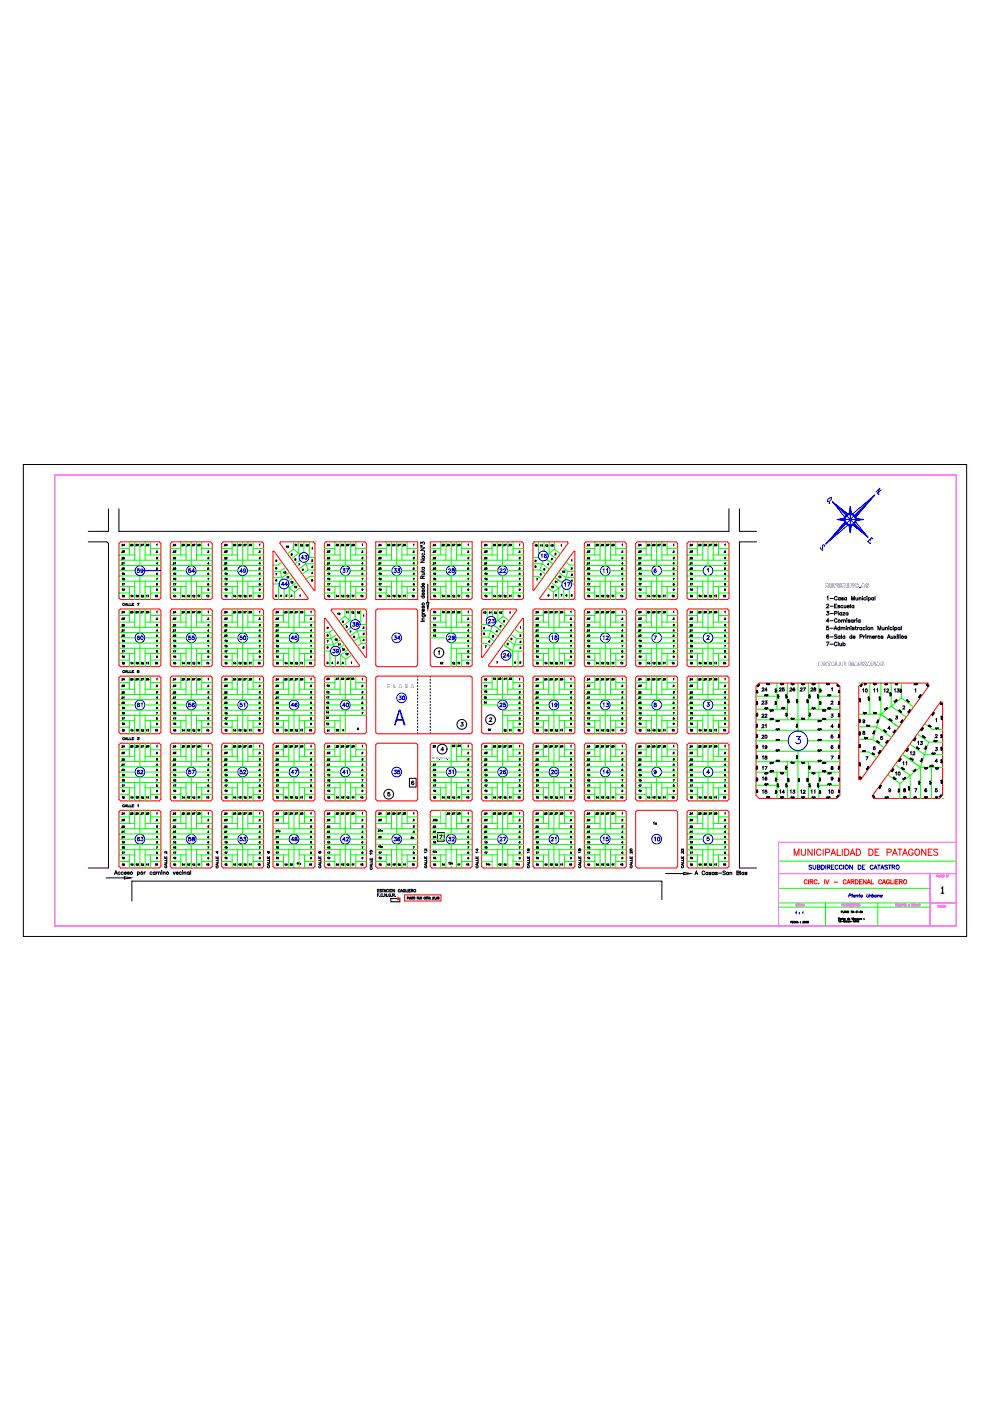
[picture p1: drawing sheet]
<svg xmlns="http://www.w3.org/2000/svg" width="210mm" height="297mm" viewBox="0 0 210 297" stroke-linecap="round" stroke-linejoin="round" font-family="sans-serif">
<g fill="none" stroke="#000" stroke-width=".21">
<path d="M89.3 115.3v-.4l.3 .2a.26 .26 0 0 1 .4-.2 .26 .26 0 0 1-.1 .5M89.3 118.7h.7l-.7 .5h.7M89.3 116.1h.7l-.7 .6h.7M89.5 115.6v.2M89.5 118h.5M89.6 118a.25 .25 0 0 0 0 .3 .25 .25 0 0 0 .4 0 .25 .25 0 0 0-.1-.3M89.6 117.3a.25 .25 0 0 0 0 .3 .25 .25 0 0 0 .4 0 .25 .25 0 0 0-.1-.3M90 117h.1M89.3 131.7h.7M89.3 126.4h.7M89.3 124.4h.7M89.5 130.3l.7 .1 .1 .3"/>
<path d="M89.5 129.7l.2 .3M89.5 131.4h.5M89.5 130h.5M89.5 121.4h.5M89.5 121v.2M89.5 120.3h.5M89.6 130.3a.25 .25 0 0 0 0 .4 .25 .25 0 0 0 .4 0 .25 .25 0 0 0-.1-.4M89.6 128.5l-.1 .2 .1 .2 .2-.4h.2l-.1 .4M89.6 126.4a.25 .25 0 0 0 0 .3 .25 .25 0 0 0 .4 0 .25 .25 0 0 0-.1-.3M89.6 125l-.1 .2 .1 .2 .2-.3h.2l-.1 .3M89.6 124.4a.25 .25 0 0 0 0 .3 .25 .25 0 0 0 .4 0 .25 .25 0 0 0-.1-.3M89.6 122.6v-.4l-.3-.1v.5h.7"/>
<path d="M89.6 120.3a.25 .25 0 0 0 0 .3 .25 .25 0 0 0 .4 0 .25 .25 0 0 0-.1-.3M89.9 121.4l.1 .4h-.5M89.9 129.1a.24 .24 0 0 1 .1 .4 .24 .24 0 0 1-.4 0 .24 .24 0 0 1 .1-.4v.5M89.9 125.7a.24 .24 0 0 1 .1 .3 .24 .24 0 0 1-.4 0 .24 .24 0 0 1 .1-.3v.4M89.9 123.7a.24 .24 0 0 1 .1 .3 .24 .24 0 0 1-.4 0 .24 .24 0 0 1 .1-.3v.4M90 131l-.4 .1 .1 .3M90 120.9l-.1 .2h-.6M90 122.1l-.4 .3M175.3 128.3l.2-.2 .3 .1-.5 .6h.5M175.4 129.6h.4l-.2 .3a.26 .26 0 0 1 .1 .4 .26 .26 0 0 1-.4-.1M175.7 132.7h-.3l-.1 .4a.27 .27 0 0 1 .4 0 .27 .27 0 0 1 0 .4 .27 .27 0 0 1-.4-.1M175.8 134.7l-.1-.1a.34 .34 0 0 0-.4 .3 .34 .34 0 0 0 .5 .3 .24 .24 0 0 0-.2-.3 .24 .24 0 0 0-.3 .2"/>
<path d="M175.8 131.7h-.5l.4-.6v.8M176.1 135h.6M176.1 130h.6M176.1 133.2h.6M176.1 131.6h.6M176.1 128.5h.6M176.9 133.5l.3-.8 .3 .8M177 130h.5v-.3l-.5-.1v.8M177 133.3h.4M177 128.4h.3M177.5 134.7l-.4-.1-.1 .2 .4 .2 .1 .2-.2 .1-.3-.1M177.5 128.1h-.5v.7h.5"/>
<path d="M177.6 131.3a.28 .28 0 0 0-.4-.2 .28 .28 0 0 0-.2 .3v.2a.28 .28 0 0 0 .2 .3 .28 .28 0 0 0 .4-.2M177.8 129.6v.8M178.1 133.1a.25 .25 0 0 0-.4 0 .25 .25 0 0 0 0 .3 .25 .25 0 0 0 .4 0M178.1 128.4h-.4l.4 .3-.1 .1-.3-.1M178.1 132.7v.8M178.2 134.9a.25 .25 0 0 0-.4 0 .25 .25 0 0 0 0 .4 .25 .25 0 0 0 .4-.1M178.2 134.8v.5M178.4 133.1l.4-.1v.5M178.4 133v.5M178.5 134.6v.7M178.5 131.5l.4-.1v.5M178.5 130a.25 .25 0 0 0-.3-.1 .25 .25 0 0 0 0 .4 .25 .25 0 0 0 .3 0"/>
<path d="M178.5 129.9v.5M178.5 131.4v.5M178.8 128.4a.25 .25 0 0 0-.4 0 .25 .25 0 0 0 0 .4 .25 .25 0 0 0 .4-.1M178.8 129.9h.4l-.4 .5h.4M178.8 133.1l.4-.1v.5M178.9 131.5l.4-.1v.5M179 128.3l.1 .5 .3-.1M179.2 134.9a.25 .25 0 0 0-.4 0 .25 .25 0 0 0 0 .4 .25 .25 0 0 0 .4-.1M179.2 134.8v.5M179.4 128.3v.5M179.5 132.8h.1M179.5 133v.5"/>
<path d="M179.6 131.2h.1M179.6 131.4v.5M179.7 128.6h.4a.25 .25 0 0 0-.2-.2 .25 .25 0 0 0-.2 .2 .25 .25 0 0 0 .2 .2l.2-.1M179.8 133.1l.4-.1v.5M179.8 133v.5M179.9 130a.25 .25 0 0 0-.4-.1 .25 .25 0 0 0 0 .4 .25 .25 0 0 0 .4 0M179.9 129.9v.5M180.3 131.5l-.4-.1v.2l.4 .2h-.4M180.4 128.1v.7M180.5 132.8h.1M180.5 133v.5M180.7 134.9a.25 .25 0 0 0-.4 0 .25 .25 0 0 0 0 .4 .25 .25 0 0 0 .4-.1"/>
<path d="M180.7 134.6v.7M180.9 135h.5a.25 .25 0 0 0-.3-.2 .25 .25 0 0 0-.2 .3 .25 .25 0 0 0 .2 .2l.3-.1M181 131.5a.25 .25 0 0 0-.4 0 .25 .25 0 0 0 0 .3 .25 .25 0 0 0 .4 0M181 131.4v.5M181.1 128.4a.25 .25 0 0 0-.4 0 .25 .25 0 0 0 0 .4 .25 .25 0 0 0 .4-.1M181.1 128.3v.5M181.2 133.1l-.4-.1v.2l.4 .2-.2 .1-.2-.1M181.3 131.4v.5M181.4 133h.2M181.5 132.7v.7l.2 .1M181.6 131.4l-.3 .2M181.7 131.2h.1"/>
<path d="M181.7 131.4v.5M181.9 133v.5M182.2 133l-.3 .2M182.4 135l.5-.1v-.3h-.5v.7M182.4 131.5a.25 .25 0 0 0-.3 0 .25 .25 0 0 0 0 .3 .25 .25 0 0 0 .3 0M182.4 131.4v.5M182.8 133.1a.25 .25 0 0 0-.4 0 .25 .25 0 0 0 0 .3 .25 .25 0 0 0 .4 0M182.8 133v.5M183.2 134.8v.5M183.5 134.8l-.3 .2M183.5 133.1a.25 .25 0 0 0-.4 0 .25 .25 0 0 0 0 .3 .25 .25 0 0 0 .4 0M183.6 134.6h.1"/>
<path d="M183.7 134.9v.4M183.7 132.8h.1M183.7 133v.5M184 135l.3-.1 .1 .4M184 134.8v.5M184.4 135l.3-.1 .1 .4M184.7 133.1l.4-.1v.5M184.7 133v.5M185 135h.5a.25 .25 0 0 0-.4-.1 .25 .25 0 0 0-.1 .3 .25 .25 0 0 0 .4 .1l.1-.1M185.7 134.8v.5M186 134.8l-.3 .2M186.2 133.5v-.8l.3 .8 .3-.8v.8"/>
<path d="M187.1 133v.5l.4-.1M187.3 134.9l-.2-.1-.2 .1 .4 .2v.2l-.4-.1M187.5 133v.5M187.8 133.1l.4-.1v.5M187.8 133v.5M188.2 135.3l.3-.7 .3 .7M188.3 135.1h.4M188.5 132.8h.1M188.5 133v.5M189 134.8v.5l.4-.1M189.2 133.1a.25 .25 0 0 0-.3 0 .25 .25 0 0 0 0 .3 .25 .25 0 0 0 .3 0M189.4 134.8v.5"/>
<path d="M189.4 132.8h.1M189.5 133v.5M189.7 134.8l.4 .5M189.8 133.1a.25 .25 0 0 1 .3 0 .25 .25 0 0 1 0 .3 .25 .25 0 0 1-.3 0M189.8 133v.8M190.1 134.8l-.4 .5M190.3 134.6h.1M190.3 134.9v.4M190.6 134.6v.7M190.9 134.6h.1M190.9 133.1a.25 .25 0 0 0-.4 0 .25 .25 0 0 0 0 .3 .25 .25 0 0 0 .4 0M190.9 133v.5"/>
<path d="M190.9 134.9v.4M191.2 132.7v.8M192.3 134.9h-.4v.1l.4 .2-.1 .1-.3-.1M87.8 165.7l-.1-.1a.34 .34 0 0 0-.4 .4 .34 .34 0 0 0 .5 .2 .24 .24 0 0 0-.2-.3 .24 .24 0 0 0-.3 .2M93.2 177h.6l-.4 .8"/>
<circle cx="89.4" cy="115.7" r=".11"/>
<circle cx="89.8" cy="128" r=".26"/>
<circle cx="178" cy="131.7" r=".26"/>
<circle cx="184.2" cy="133.2" r=".26"/>
<circle cx="186.4" cy="135.1" r=".26"/>
<circle cx="191.4" cy="135.1" r=".26"/>
</g>
<path d="M175 123.6l.8 .1-.1 .4 .1 .4h-.3l-.1-.3h-.1v.3h-.3z" fill="#00f"/>
<g fill="#fff">
<path d="M175.3 123.8l.2 .2h-.2z"/>
<path d="M175 123.7h.7l-.1 .4 .2 .4h-.2l-.1-.3h-.2v.3h-.3z"/>
<path d="M175.3 123.8h.2v.2h-.2z"/>
</g>
<path d="M175.9 123.6h.8v.2h-.5v.2h.4v.2h-.4v.1h.5v.2h-.8z" fill="#00f"/>
<path d="M176 123.7h.6v.1h-.4v.2h.4v.1h-.4v.2h.4v.2h-.6z" fill="#fff"/>
<path d="M176.8 123.6h.7v.3h-.4v.1h.3v.2h-.3v.3h-.3z" fill="#00f"/>
<path d="M176.8 123.7h.6v.1h-.3v.2h.3v.2h-.3v.3h-.3z" fill="#fff"/>
<path d="M177.6 123.6h.7v.2h-.4v.2h.3v.2h-.3v.1h.4v.2h-.7z" fill="#00f"/>
<path d="M177.6 123.7h.7v.1h-.5v.2h.4v.1h-.4v.2h.5v.2h-.7z" fill="#fff"/>
<path d="M178.5 123.6l.7 .1-.1 .4 .2 .4h-.3l-.1-.3h-.2v.3h-.2z" fill="#00f"/>
<g fill="#fff">
<path d="M178.7 123.8l.3 .2h-.3z"/>
<path d="M178.5 123.7h.7l-.1 .4 .1 .4h-.2l-.1-.3h-.2v.3h-.2z"/>
<path d="M178.7 123.8h.3v.2h-.3z"/>
</g>
<path d="M179.4 123.6h.7v.2h-.4v.2h.3v.2h-.3v.1h.4v.2h-.7z" fill="#00f"/>
<path d="M179.4 123.7h.7v.1h-.5v.2h.4v.1h-.4v.2h.5v.2h-.7z" fill="#fff"/>
<path d="M180.3 123.6h.2l.3 .5v-.5h.3v.9h-.3l-.3-.5v.5h-.2z" fill="#00f"/>
<path d="M180.3 123.7h.2l.4 .5v-.5h.2v.8h-.3l-.3-.6v.6h-.2z" fill="#fff"/>
<path d="M181.3 123.7a.43 .43 0 0 1 .5-.1 .43 .43 0 0 1 .3 .4h-.3a.18 .18 0 0 0-.2-.1 .18 .18 0 0 0 0 .3 .18 .18 0 0 0 .2 0h.3a.47 .47 0 0 1-.7 .3 .47 .47 0 0 1-.1-.8z" fill="#00f"/>
<path d="M181.4 123.7h.5l.2 .2h-.2a.22 .22 0 0 0-.4 0 .22 .22 0 0 0 .1 .3 .22 .22 0 0 0 .3 0h.2a.44 .44 0 0 1-.7 .2 .44 .44 0 0 1 0-.7z" fill="#fff"/>
<path d="M182.2 123.6h.3v.9h-.3z" fill="#00f"/>
<path d="M182.3 123.7h.2v.8h-.2z" fill="#fff"/>
<path d="M182.9 123.6h.3l.3 .9-.3-.1-.6 .1z" fill="#00f"/>
<g fill="#fff">
<path d="M183.1 123.8l.1 .4h-.3z"/>
<path d="M182.9 123.7h.3l.3 .8-.3-.1-.5 .1z"/>
<path d="M183.1 123.9l.1 .3h-.2z"/>
</g>
<path d="M183.6 123.7a.42 .42 0 0 1 .7 .2l-.4-.1 .1 .1a.3 .3 0 0 1 .3 .2 .3 .3 0 0 1-.1 .4l-.6-.1v-.2l.5 .1-.2-.1a.29 .29 0 0 1-.3-.2 .29 .29 0 0 1 0-.3z" fill="#00f"/>
<path d="M183.7 123.7a.37 .37 0 0 1 .6 .2l-.4-.1-.1 .1a.32 .32 0 0 1 .5 .3 .32 .32 0 0 1-.4 .3l-.3-.2h.5l-.2-.2a.26 .26 0 0 1-.3-.1 .26 .26 0 0 1 .1-.3z" fill="#fff"/>
<g fill="none" stroke="#000" stroke-width=".21">
<path d="M175.3 136.1h.5l-.4 .8M175.4 126.6l.2-.2v.8M176.1 126.9h.6M176.1 136.6h.6M177.6 126.6a.28 .28 0 0 0-.4-.2 .28 .28 0 0 0-.2 .3v.2a.28 .28 0 0 0 .2 .3 .28 .28 0 0 0 .4-.2M177.6 136.3a.28 .28 0 0 0-.4-.2 .28 .28 0 0 0-.2 .3v.2a.28 .28 0 0 0 .2 .3 .28 .28 0 0 0 .4-.2M177.8 136.1v.8M178.1 136.4v.5l.4-.2M178.2 126.8a.25 .25 0 0 0-.3 0 .25 .25 0 0 0 0 .3 .25 .25 0 0 0 .3 0M178.2 126.7v.5M178.5 136.4v.5M178.8 136.5a.25 .25 0 0 1 .4-.1 .25 .25 0 0 1 0 .4 .25 .25 0 0 1-.4 0"/>
<path d="M178.8 136.1v.8M178.9 126.8l-.4-.1v.2l.4 .2-.2 .1-.2-.1M179.6 126.8a.25 .25 0 0 0-.4 0 .25 .25 0 0 0 0 .3 .25 .25 0 0 0 .4 0M179.6 126.7v.5M180.6 127.2v-.8l.3 .8 .3-.8v.8M181.5 126.7l.1 .5 .3-.2M181.9 126.7v.5M182.2 126.8l.4-.1v.5M182.2 126.7v.5M182.9 126.5h.1M182.9 126.7v.5M183.6 126.8a.25 .25 0 0 0-.3 0 .25 .25 0 0 0 0 .3 .25 .25 0 0 0 .3 0"/>
<path d="M183.9 126.5h.1M183.9 126.7v.5M184.2 126.8a.25 .25 0 0 1 .4 0 .25 .25 0 0 1 0 .3 .25 .25 0 0 1-.4 0M184.2 126.7v.8M185.3 126.8a.25 .25 0 0 0-.4 0 .25 .25 0 0 0 0 .3 .25 .25 0 0 0 .4 0M185.3 126.7v.5M185.6 126.4v.8M88.6 143.3v.3M88.6 144v.2M88.6 144.6v.3M88.6 145.3v.3M88.6 146v.2"/>
<path d="M88.6 146.6v.3M88.6 147.3v.3M88.6 148v.2M88.6 148.6v.3M88.6 149.3v.3M88.6 150v.2M88.6 150.6v.3M88.6 151.3v.3M88.6 152v.2M88.6 152.6v.3M88.6 153.3v.3M88.6 154v.2"/>
<path d="M88.6 154.6v.3M88.6 155.3v.2M91.3 143.3v.3M91.3 144v.2M91.3 144.6v.3M91.3 145.3v.3M91.3 146v.2M91.3 146.6v.3M91.3 147.3v.3M91.3 148v.2M91.3 148.6v.3M91.3 149.3v.3"/>
<path d="M91.3 150v.2M91.3 150.6v.3M91.3 151.3v.3M91.3 152v.2M91.3 152.6v.3M91.3 153.3v.3M91.3 154v.2M91.3 154.6v.3M91.3 155.3v.2M86.8 165h1.5v1.8h-1.5zM92.8 176.5h1.4v1.8h-1.4z"/>
</g>
<path d="M145 184.9l1.4 .3-1.4 .2z" fill="#fff" stroke="#000" stroke-width=".21"/>
<g fill="none" stroke="#000" stroke-width=".21">
<path d="M141.2 185.2h3.8M147.4 185.4l.3-.8 .3 .8M147.5 185.2h.4M149.5 184.8a.28 .28 0 0 0-.3-.2 .28 .28 0 0 0-.3 .3v.2a.28 .28 0 0 0 .3 .3 .28 .28 0 0 0 .3-.2M150.1 185a.25 .25 0 0 0-.3 0 .25 .25 0 0 0 0 .3 .25 .25 0 0 0 .3 0M150.1 184.9v.5M150.8 185l-.4-.1 .4 .4-.1 .1-.3-.1M151.5 185a.25 .25 0 0 0-.4 0 .25 .25 0 0 0 0 .3 .25 .25 0 0 0 .4 0M151.5 184.9v.5M152.1 185l-.3-.1 .3 .4-.1 .1-.3-.1M152.4 185.1h.7M153.9 184.8l-.5-.1v.2l.4 .2 .1 .2-.2 .1-.4-.1"/>
<path d="M154.5 185a.25 .25 0 0 0-.3 0 .25 .25 0 0 0 0 .3 .25 .25 0 0 0 .3 0M154.5 184.9v.5M154.8 185.1l.4-.2v.5M154.8 184.9v.5M156.3 185l.5 .1v.2l-.2 .1h-.3v-.8l.5 .1-.2 .3M157.1 184.6v.8M157.8 185a.25 .25 0 0 0-.4 0 .25 .25 0 0 0 0 .3 .25 .25 0 0 0 .4 0M157.8 184.9v.5M158.4 185l-.3-.1 .3 .4-.1 .1-.3-.1"/>
</g>
<path d="M26.4 185.9l1.4 .2-1.4 .2z" fill="#fff" stroke="#000" stroke-width=".21"/>
<path d="M90.7 123.8v3.9M22.5 186.1h3.9" fill="none" stroke="#000" stroke-width=".21"/>
<path d="M90.5 127.7h.5l-.3 1.4z" fill="#fff" stroke="#000" stroke-width=".21"/>
<g fill="none" stroke="#000" stroke-width=".21">
<path d="M4.9 98.5h200.1v100h-200.1zM18.7 114.9h4l.3 .3v68.8h-4.3M23 107.9v4.7h-4.3M25.2 107.9v4.7h129.4v-4.7M25.9 119.3h.2l-.2 .3h.2M25.9 118.2h.2l-.2 .3h.2M25.9 116.8l.2 .1-.2 .2h.2M25.9 115.4h.2l-.2 .3h.2M26.2 118.2h.2l-.2 .3h.2M26.2 116.8h.2v.2h-.2M26.2 119.3l.1 .3M26.4 115.6h-.2l.1-.2v.3"/>
<path d="M27.7 115.4h.2l-.2 .3h.2M28.2 115.4l-.2 .1h.2v.2l-.2-.1M28.8 115.4h.2l-.2 .3h.2M29.3 115.4l-.2 .1 .2 .2v-.2l-.2 .1M29.9 115.4h.2l-.2 .3h.2M30.2 115.4h.3l-.2 .3M31.1 115.4h.1l-.2 .3h.3M31.4 115.4l.1 .3-.1-.1 .2-.2zM33.2 116.8l.2 .1-.2 .2h.2M33.2 118.1h.2l-.1 .2 .1 .1h-.2M33.2 115.4l.1 .3M33.4 119.5h-.2l.1-.2v.3"/>
<path d="M36.8 119.3h.2l-.2 .3h.2M36.8 118.2h.2l-.2 .3h.2M36.8 115.4h.2l-.2 .3h.2M36.8 116.8l.2 .1-.2 .2h.2M37.1 118.2h.2l-.2 .3h.2M37.1 116.8h.2v.2h-.2M37.1 119.3l.1 .3M37.3 115.6h-.2l.1-.2v.3M38.6 115.4h.2l-.2 .3h.2M39.1 115.4l-.2 .1h.2v.2l-.2-.1M39.7 115.4h.2l-.2 .3h.2M40.2 115.4l-.2 .1 .2 .2v-.2l-.2 .1"/>
<path d="M40.8 115.4h.2l-.2 .3h.2M41.1 115.4h.3l-.2 .3M41.9 115.4h.2l-.2 .3h.3M42.3 115.4l.1 .3-.2-.1 .3-.2zM44.1 116.8l.2 .1-.2 .2h.2M44.1 118.1h.2v.3h-.2M44.1 115.4l.1 .3M44.3 119.5h-.2l.1-.2v.3M47.7 116.8l.2 .1-.3 .2h.3M47.7 115.4h.2l-.3 .3h.3M47.7 118.2h.2l-.3 .3h.3M47.7 119.3h.2l-.3 .3h.3"/>
<path d="M48 118.2h.2l-.2 .3h.2M48 116.8h.2l-.1 .1 .1 .1h-.2M48 119.3l.1 .3M48.2 115.6h-.2l.1-.2v.3M49.5 115.4h.2l-.2 .3h.2M50 115.4l-.2 .1h.2v.2l-.2-.1M50.6 115.4h.2l-.2 .3h.2M51.1 115.4l-.2 .1 .2 .2v-.2l-.2 .1M51.7 115.4h.2l-.2 .3h.2M52 115.4h.2l-.1 .3M52.8 115.4h.2l-.2 .3h.2M53.2 115.4l.1 .3h-.1l.1-.3z"/>
<path d="M55 116.8l.2 .1-.2 .2h.2M55 118.1h.2v.3h-.2M55 115.4l.1 .3M55.2 119.5h-.2l.1-.2v.3M58.7 118.8l-.2 .1v-.2l.2 .2-.2 .1M60.7 115.8l.1 .3M62 117.5l-.2 .1v-.2l.2 .2-.2 .1M62.6 115.5v.3M62.6 118.5l.1 .3h-.1l.1-.3zM62.9 115.5l.1 .3M63.3 119.5h.2l-.1 .4M63.7 115.5l.1 .3"/>
<path d="M64 115.5h.2l-.2 .3h.2M64.9 115.5l.1 .3M65.2 115.5h.2v.2h-.2M66.1 118.7h.2l-.2 .3h.2M66.2 116.2l.1 .2M69.5 116.8l.1 .1-.2 .2h.3M69.5 119.3h.1l-.2 .3h.3M69.5 118.2h.1l-.2 .3h.3M69.5 115.4h.1l-.2 .3h.3M69.8 118.2h.2l-.2 .3h.2M69.8 116.8h.2v.2h-.2M69.8 119.3l.1 .3"/>
<path d="M70 115.6h-.2l.1-.2v.3M71.3 115.4h.2l-.2 .3h.2M71.8 115.4l-.2 .1h.2v.2l-.2-.1M72.4 115.4h.2l-.2 .3h.2M72.9 115.4l-.2 .1 .2 .2v-.2l-.2 .1M73.5 115.4h.2l-.2 .3h.2M73.8 115.4h.2l-.1 .3M74.6 115.4h.2l-.2 .3h.2M75 115.4l.1 .3-.2-.1 .2-.2zM76.8 116.8l.2 .1-.2 .2h.2M76.8 118.1h.2v.3h-.2M76.8 115.4l.1 .3"/>
<path d="M77 119.5h-.2l.1-.2v.3M80.3 116.8l.2 .1-.2 .2h.3M80.3 119.3h.2l-.2 .3h.3M80.3 118.2h.2l-.2 .3h.3M80.3 115.4h.2l-.2 .3h.3M80.7 118.2h.2l-.3 .3h.3M80.7 116.8h.2v.2h-.3M80.7 119.3l.1 .3M80.9 115.6h-.3l.2-.2v.3M82.2 115.4h.2l-.2 .3h.2M82.7 115.4l-.2 .1h.2v.2l-.2-.1M83.3 115.4h.2l-.2 .3h.2"/>
<path d="M83.8 115.4l-.2 .1 .2 .2v-.2l-.2 .1M84.4 115.4h.2l-.2 .3h.2M84.7 115.4h.2l-.1 .3M85.5 115.4h.2l-.2 .3h.2M85.8 115.4l.2 .3-.2-.1 .2-.2zM87.7 116.8l.2 .1-.3 .2h.3M87.7 118.1h.2v.3h-.3M87.7 115.4l.1 .3M87.9 119.5h-.3l.2-.2v.3M91.9 116.8l.2 .1-.2 .2h.2M91.9 119.3h.2l-.2 .3h.2M91.9 118.2h.2l-.2 .3h.2"/>
<path d="M91.9 115.4h.2l-.2 .3h.2M92.2 118.2h.2l-.2 .3h.2M92.2 116.8h.2v.2h-.2M92.3 119.3v.3M92.4 115.6h-.2l.2-.2v.3M93.7 115.4h.2l-.2 .3h.3M94.2 115.4l-.1 .1h.1l.1 .2-.3-.1M94.9 115.4h.1l-.2 .3h.3M95.4 115.4l-.2 .1 .1 .2v-.2l-.1 .1M96 115.4h.2l-.3 .3h.3M96.3 115.4h.2l-.2 .3M97.1 115.4h.2l-.2 .3h.2"/>
<path d="M97.4 115.4l.2 .3-.2-.1 .2-.2zM99.2 116.8l.2 .1-.2 .2h.2M99.2 118.1h.2l-.1 .2 .1 .1h-.2M99.3 115.4v.3M99.4 119.5h-.2l.2-.2v.3M102.8 116.8l.2 .1-.2 .2h.2M102.8 119.3h.2l-.2 .3h.2M102.8 118.2h.2l-.2 .3h.2M102.8 115.4h.2l-.2 .3h.2M103.1 118.2h.2l-.2 .3h.2M103.1 116.8h.2v.2h-.2M103.1 119.3l.1 .3"/>
<path d="M103.3 115.6h-.2l.2-.2v.3M104.6 115.4h.2l-.2 .3h.2M105.1 115.4l-.1 .1h.1v.2l-.2-.1M105.7 115.4h.2l-.2 .3h.3M106.3 115.4l-.2 .1 .1 .2v-.2l-.1 .1M106.9 115.4h.2l-.3 .3h.3M107.2 115.4h.2l-.2 .3M108 115.4h.2l-.2 .3h.2M108.3 115.4l.2 .3-.2-.1 .2-.2zM110.1 116.8l.2 .1-.2 .2h.2M110.1 118.1h.2v.3h-.2M110.1 115.4l.1 .3"/>
<path d="M110.3 119.5h-.2l.2-.2v.3M113.5 115.5v.3M113.5 120l.2 .3h-.2l.2-.2zM113.7 118.8l-.2 .1v-.1h.2l-.1 .3-.1-.1M114.6 115.5l.1 .3M115 115.5v.3M115.7 115.5l.1 .3M116 115.6h.2l-.2 .2h.2M116.4 119.7h-.2l.1-.3v.4M116.8 115.5l.1 .3M117 118.4h.1l.1 .2h-.3M117.1 115.5h.2v.2l-.2 .1"/>
<path d="M117.7 117.4l.2-.1-.2 .3h.2M119 115.5l.1 .3M121.2 118.7l.1 .3M124.6 119.3h.2l-.2 .3h.2M124.6 118.2h.2l-.2 .3h.2M124.6 115.4h.2l-.2 .3h.2M124.6 116.8l.2 .1-.2 .2h.2M124.9 118.2h.2l-.2 .3h.2M124.9 116.8h.2v.2h-.2M124.9 119.3l.1 .3M125.1 115.6h-.2l.1-.2v.3M126.4 115.4h.2l-.2 .3h.2"/>
<path d="M126.9 115.4l-.2 .1h.2v.2l-.2-.1M127.5 115.4h.2l-.2 .3h.2M128 115.4l-.1 .1 .1 .2v-.2l-.1 .1M128.6 115.4h.2l-.2 .3h.3M128.9 115.4h.3l-.2 .3M129.8 115.4h.1l-.2 .3h.3M130.1 115.4l.2 .3-.2-.1 .2-.2zM131.9 116.8l.2 .1-.2 .2h.2M131.9 118.1h.2v.3h-.2M131.9 115.4l.1 .3M132.1 119.5h-.2l.2-.2v.3M135.5 119.3h.2l-.2 .3h.2"/>
<path d="M135.5 118.2h.2l-.2 .3h.2M135.5 115.4h.2l-.2 .3h.2M135.5 116.8l.2 .1-.2 .2h.2M135.8 118.2h.2l-.2 .3h.2M135.8 116.8h.2v.2h-.2M135.8 119.3l.1 .3M136 115.6h-.2l.1-.2v.3M137.3 115.4h.2l-.2 .3h.2M137.8 115.4l-.2 .1h.2v.2l-.2-.1M138.4 115.4h.2l-.2 .3h.2M138.9 115.4l-.2 .1 .2 .2v-.2l-.2 .1M139.5 115.4h.2l-.2 .3h.2"/>
<path d="M139.8 115.4h.3l-.2 .3M140.7 115.4h.1l-.2 .3h.3M141 115.4l.1 .3-.1-.1 .2-.2zM142.8 116.8l.2 .1-.2 .2h.2M142.8 118.1h.2l-.1 .2 .1 .1h-.2M142.8 115.4l.1 .3M143 119.5h-.2l.1-.2v.3M146.4 119.3h.2l-.2 .3h.2M146.4 118.2h.2l-.2 .3h.2M146.4 115.4h.2l-.2 .3h.2M146.4 116.8l.2 .1-.2 .2h.2M146.7 118.2h.2l-.2 .3h.2"/>
<path d="M146.7 116.8h.2v.2h-.2M146.7 119.3l.1 .3M146.9 115.6h-.2l.1-.2v.3M148.2 115.4h.2l-.2 .3h.2M148.7 115.4l-.2 .1h.2v.2l-.2-.1M149.3 115.4h.2l-.2 .3h.2M149.8 115.4l-.2 .1 .2 .2v-.2l-.2 .1M150.4 115.4h.2l-.2 .3h.2M150.7 115.4h.3l-.2 .3M151.5 115.4h.2l-.2 .3h.3M151.9 115.4l.1 .3-.2-.1 .3-.2zM153.7 116.8l.2 .1-.2 .2h.2"/>
<path d="M153.7 118.1h.2v.3h-.2M153.7 115.4l.1 .3M153.9 119.5h-.2l.1-.2v.3M156.8 107.9v4.7h3.7M160.5 114.9h-3.7v69.1h3.7M25.9 120.5l.2-.1-.2 .3h.2M25.9 134.7h.2l-.2 .2h.2M25.9 133.6h.2l-.2 .2h.2M25.9 132.5l.2-.1-.2 .3h.2M25.9 129.7h.2l-.2 .2h.2M25.9 131.1h.2l-.2 .2h.2M25.9 126.3l.1 .2"/>
<path d="M25.9 124.9l.1 .2M25.9 123.8l.1 .2M25.9 122.7l.1 .2M25.9 121.5l.1 .3M25.9 139.1l.1 .3M25.9 136.9l.1 .3M25.9 138l.1 .3M25.9 135.8l.1 .2M26.2 123.7h.2l-.2 .3M26.2 137.9h.2l-.2 .4M26.2 132.5l.2-.1-.2 .3h.2M26.2 122.6l.2 .3h-.2l.2-.2z"/>
<path d="M26.2 136.8l.2 .3h-.2l.2-.2zM26.2 131h.2v.2l-.2 .1M26.2 133.6l.1 .2M26.4 126.2l-.2 .1h.2v.2h-.2M26.4 124.9l-.2 .1 .2 .1v-.1h-.2M26.4 121.6l-.2 .1v-.2l.2 .2-.2 .1M26.4 139.1l-.2 .1 .2 .2v-.2l-.2 .1M26.4 135.8l-.2 .1v-.2l.2 .2-.2 .1M26.4 129.8h-.2l.1-.2v.3M26.4 128a.23 .23 0 0 0-.3 0 .23 .23 0 0 0 0 .3 .23 .23 0 0 0 .3-.1M26.5 128.4l.2-.5 .3 .5M26.6 128.2h.3"/>
<path d="M27.1 127.9v.5h.3M27.6 127.9v.5h.3M27.7 129.7h.2l-.2 .2h.2M27.7 126.3l.1 .2M28 128.1h.3M28.2 129.6l-.2 .1h.2v.2h-.2M28.3 126.4h-.3l.2-.2v.3M28.4 127.9h-.4v.5h.4M28.8 129.7h.2l-.2 .2h.2M28.9 126.3v.2M29.1 127.9h.4l-.3 .5M29.2 126.2h.1l.1 .2-.3 .1"/>
<path d="M29.3 129.6l-.2 .1 .2 .2v-.2l-.2 .1M29.9 129.7h.2l-.2 .2h.2M30 126.3v.2M30.2 129.6h.3l-.2 .3M30.3 126.3h.1l-.2 .2h.3M31.1 129.7h.1l-.2 .2h.3M31.1 126.3l.1 .2M31.4 129.6l.1 .3h-.1l.2-.2zM31.4 126.3l.1 .2M32.9 126.3l.1 .2M33.2 122.6h.2l-.2 .3M33.2 136.8h.2l-.2 .4"/>
<path d="M33.2 131.1h.2l-.2 .2h.2M33.2 123.7l.2 .3h-.2l.2-.2zM33.2 137.9l.2 .4-.2-.1 .2-.2zM33.2 132.4h.2l-.1 .1 .1 .1h-.2M33.2 129.7l.1 .2M33.4 120.4l-.2 .1h.2v.2l-.2-.1M33.4 134.6l-.2 .1h.2v.2h-.2M33.4 121.5l-.2 .1v.2h.2l-.1-.2-.1 .1M33.4 124.9l-.2 .1v-.2l.2 .2-.2 .1M33.4 139.2h-.2v-.1l.2 .1-.2 .1M33.4 135.8l-.2 .1v.1h.2l-.1-.2-.1 .1M33.4 133.7h-.2l.1-.2v.3"/>
<path d="M36.8 120.5l.2-.1-.2 .3h.2M36.8 134.7h.2l-.2 .2h.2M36.8 131.1h.2l-.2 .2h.2M36.8 129.7h.2l-.2 .2h.2M36.8 132.5l.2-.1-.2 .3h.2M36.8 133.6h.2l-.2 .2h.2M36.8 126.3l.1 .2M36.8 124.9l.1 .2M36.8 122.7l.1 .2M36.8 123.8l.1 .2M36.8 121.5l.1 .3M36.8 135.8l.1 .2"/>
<path d="M36.8 138l.1 .3M36.8 136.9l.1 .3M36.8 139.1l.1 .3M37.1 123.7h.2l-.2 .3M37.1 137.9h.2l-.2 .4M37.1 132.5l.2-.1-.2 .3h.2M37.1 122.6l.2 .3h-.2l.2-.2zM37.1 136.8l.2 .3h-.2l.2-.2zM37.1 131h.2v.2l-.2 .1M37.1 133.6l.1 .2M37.3 126.2l-.2 .1 .2 .2h-.2M37.3 124.9l-.2 .1 .1 .1v-.1h-.1"/>
<path d="M37.3 121.6l-.2 .1v-.2l.2 .2-.2 .1M37.3 135.8l-.2 .1v-.2l.2 .2-.2 .1M37.3 139.1l-.2 .1 .1 .2v-.2l-.1 .1M37.3 129.8h-.2l.1-.2v.3M38.6 129.7h.2l-.2 .2h.2M38.6 126.3l.1 .2M39.1 129.6l-.2 .1h.2v.2h-.2M39.1 126.4h-.2l.2-.2v.3M39.7 129.7h.2l-.2 .2h.2M39.8 126.3v.2M40.1 126.2h.1l-.1 .1 .1 .1-.2 .1M40.2 129.6l-.2 .1 .2 .2v-.2l-.2 .1"/>
<path d="M40.8 129.7h.2l-.2 .2h.2M40.9 126.3v.2M41.1 129.6h.3l-.2 .3M41.1 126.3h.2l-.2 .2h.3M41.9 129.7h.2l-.2 .2h.3M42 126.3l.1 .2M42.3 129.6l.1 .3h-.2l.3-.2zM42.3 126.3l.1 .2M43.8 126.3l.1 .2M44.1 122.6h.2l-.2 .3M44.1 136.8h.2l-.2 .4M44.1 131.1h.2l-.2 .2h.2"/>
<path d="M44.1 123.7l.2 .3h-.2l.2-.2zM44.1 137.9l.2 .4-.2-.1 .2-.2zM44.1 132.4h.2v.2h-.2M44.1 129.7l.1 .2M44.3 120.4l-.2 .1h.2v.2l-.2-.1M44.3 134.6l-.2 .1h.2v.2h-.2M44.3 124.9l-.2 .1v-.2l.2 .2-.2 .1M44.3 121.5l-.2 .1 .2 .2v-.2l-.2 .1M44.3 139.2h-.2v-.1l.2 .1-.2 .1M44.3 135.8l-.2 .1 .2 .1v-.1h-.2M44.3 133.7h-.2l.1-.2v.3M47.7 120.5l.2-.1-.3 .3h.3"/>
<path d="M47.7 134.7h.2l-.3 .2h.3M47.7 133.6h.2l-.3 .2h.3M47.7 132.5l.2-.1-.3 .3h.3M47.7 129.7h.2l-.3 .2h.3M47.7 131.1h.2l-.3 .2h.3M47.7 121.5l.1 .3M47.7 123.8l.1 .2M47.7 122.7l.1 .2M47.7 124.9l.1 .2M47.7 126.3l.1 .2M47.7 139.1l.1 .3M47.7 136.9l.1 .3"/>
<path d="M47.7 138l.1 .3M47.7 135.8l.1 .2M48 123.7h.2l-.2 .3M48 137.9h.2l-.2 .4M48 132.5l.2-.1-.2 .3h.2M48 122.6l.2 .3h-.2l.2-.2zM48 136.8l.2 .3h-.2l.2-.2zM48 131h.2l-.1 .1 .1 .1-.2 .1M48 133.6l.1 .2M48.2 126.2l-.2 .1 .2 .2h-.2M48.2 121.6l-.2 .1v-.2l.2 .2-.2 .1M48.2 124.9l-.2 .1 .1 .1v-.1h-.1"/>
<path d="M48.2 139.1l-.2 .1 .1 .2v-.2l-.1 .1M48.2 135.8l-.2 .1v-.2l.2 .2-.2 .1M48.2 129.8h-.2l.1-.2v.3M49.5 129.7h.2l-.2 .2h.2M49.5 126.3l.1 .2M50 129.6l-.2 .1h.2v.2h-.2M50 126.4h-.2l.2-.2v.3M50.6 129.7h.2l-.2 .2h.2M50.6 126.3l.1 .2M50.9 126.2h.2v.2l-.2 .1M51.1 129.6l-.2 .1 .2 .2v-.2l-.2 .1M51.7 129.7h.2l-.2 .2h.2"/>
<path d="M51.8 126.3v.2M52 129.6h.2l-.1 .3M52 126.3h.2l-.2 .2h.2M52.8 129.7h.2l-.2 .2h.2M52.9 126.3v.2M53.2 129.6l.1 .3h-.1l.1-.2zM53.2 126.3l.1 .2M54.7 126.3l.1 .2M55 122.6h.2l-.2 .3M55 136.8h.2l-.2 .4M55 131.1h.2l-.2 .2h.2M55 123.7l.2 .3h-.2l.2-.2z"/>
<path d="M55 137.9l.2 .4-.2-.1 .2-.2zM55 132.4h.2v.2h-.2M55 129.7l.1 .2M55.2 120.4l-.2 .1h.1l.1 .2-.2-.1M55.2 134.6l-.2 .1h.1l.1 .2h-.2M55.2 124.9l-.2 .1v-.2l.2 .2-.2 .1M55.2 121.5l-.2 .1 .1 .2v-.2l-.1 .1M55.2 139.2h-.2v-.1l.2 .1-.2 .1M55.2 135.8l-.2 .1 .1 .1v-.1h-.1M55.2 133.7h-.2l.1-.2v.3M58.5 121.6h.2l-.1 .3M58.5 120.3l.2 .3h-.2l.2-.2z"/>
<path d="M58.6 134.7h.1l-.2 .2h.3M58.6 131.1h.1l-.2 .2h.3M58.6 133.6h.1l-.2 .2h.3M58.6 132.5l.1-.1-.2 .3h.3M58.6 129.7h.1l-.2 .2h.3M58.6 138l.1 .3M58.6 139.1l.1 .3M58.6 136.9l.1 .3M58.6 135.8l.1 .2M58.7 126.1l-.2 .2h.2v.1h-.2M58.7 122.9l-.2 .1 .2 .2v-.2l-.2 .1M58.9 137.9h.2l-.2 .4"/>
<path d="M58.9 132.5l.2-.1-.2 .3h.2M58.9 136.8l.1 .3h-.1l.2-.2zM58.9 131h.2v.2l-.2 .1M58.9 133.6l.1 .2M59.1 139.1l-.2 .1 .1 .2v-.2l-.1 .1M59.1 135.8l-.2 .1v-.2l.2 .2-.2 .1M59.1 129.8h-.2l.1-.2v.3M59.7 126.4h-.2l.1-.3v.4M60.2 121.3v.2M60.4 129.7h.2l-.2 .2h.2M60.6 126.1h.2v.3h-.2M60.8 122.3l.1 .3"/>
<path d="M60.9 129.6l-.2 .1h.2v.2h-.2M61.2 122.3v.3M61.5 129.7h.2l-.2 .2h.2M61.7 123.3l.1 .3M61.7 126.2h.2l-.2 .3h.2M62 123.3l.2 .1-.3 .2h.3M62 129.6l-.2 .1 .2 .2v-.2l-.2 .1M62.4 124.3l.1 .3M62.6 129.7h.2l-.2 .2h.2M62.7 124.3h.2v.2l-.2 .1M62.9 129.6h.2l-.1 .3M63.6 126.2l.1 .3"/>
<path d="M63.7 129.7h.2l-.2 .2h.2M64.1 129.6l.1 .3h-.2l.2-.2zM64.3 120.7l-.2 .1 .1 .1h.1l-.1-.2-.1 .1M65.9 136.8h.2l-.2 .4M65.9 131.1h.2l-.2 .2h.2M65.9 137.9l.2 .4-.2-.1 .2-.2zM65.9 132.4h.2v.2h-.2M65.9 129.7l.1 .2M66.1 134.6l-.2 .1h.1l.1 .2h-.2M66.1 139.2h-.2v-.1l.2 .1-.2 .1M66.1 135.8l-.2 .1 .1 .1v-.1h-.1M66.1 133.7h-.2l.1-.2v.3"/>
<path d="M66.1 120h.2l-.1 .1 .1 .1-.2 .1M66.3 122.9l-.2 .1h.2v.1h-.2M66.4 121.5h-.3l.2-.2v.3M69.4 135.8h.2l-.2 .3M69.4 134.6l.2 .3h-.2l.2-.3zM69.5 120.5l.1-.1-.2 .3h.3M69.5 123.8l.1 .2M69.5 126.3l.1 .2M69.5 124.9l.1 .2M69.5 122.7l.1 .2M69.5 121.5l.1 .3M69.6 133l-.1 .1-.1-.1h.2l-.1 .2h-.1"/>
<path d="M69.6 137.1l-.2 .1 .2 .2v-.2l-.2 .1M69.8 123.7h.2l-.2 .3M69.8 122.6l.1 .3h-.1l.2-.2zM69.9 126.2l-.1 .1h.1l.1 .2h-.2M70 124.9l-.2 .1 .1 .1v-.1h-.1M70 121.6l-.2 .1v-.2l.2 .2-.2 .1M71.1 135.5v.3M71.3 126.3l.1 .2M71.6 130l.1 .3M71.7 136.5l.1 .3M71.8 126.4h-.2l.1-.2v.3M72.1 136.5v.3"/>
<path d="M72.4 126.3l.1 .2M72.6 137.6l.1 .2M72.7 126.2h.2v.2l-.2 .1M72.9 131.7l-.2 .1v-.2l.2 .2-.2 .1M72.9 137.6h.1l-.2 .2h.3M73.3 138.6l.1 .2M73.4 129.7l.1 .3M73.5 132.7l.1 .3h-.2l.2-.2zM73.5 126.3l.1 .2M73.6 138.5h.2l-.1 .1 .1 .2h-.2M73.8 129.7v.3M73.8 126.3h.2l-.2 .2h.2"/>
<path d="M74.2 133.8h.2l-.1 .3M74.6 129.7l.1 .3M74.7 126.3v.2M74.9 129.7h.2l-.2 .3h.2M75 126.3l.1 .2M75.2 134.9l-.2 .1 .1 .2 .1-.1-.1-.1-.1 .1M75.8 129.8l.1 .2M76.1 129.7h.2v.2l-.3 .1M76.5 126.3l.1 .2M76.8 122.6h.2l-.2 .3M76.8 123.7l.1 .3h-.1l.2-.2zM76.9 120.4l-.1 .1h.1l.1 .2-.2-.1"/>
<path d="M77 124.9l-.2 .1v-.2l.2 .2-.2 .1M77 121.5l-.2 .1v.2h.2l-.1-.2-.1 .1M77 133l.2-.1-.2 .3h.2M77 134.2h.2v.3h-.2M77.1 130.4v.3M77.2 137.1l-.2 .1h.2v.2h-.2M77.2 135.7h-.2l.2-.2v.4M80.3 120.5l.2-.1-.2 .3h.3M80.4 123.8l.1 .2M80.4 126.3l.1 .2M80.4 124.9l.1 .2M80.4 122.7l.1 .2"/>
<path d="M80.4 121.5l.1 .3M80.6 123.7h.3l-.2 .3M80.7 122.6l.1 .3h-.1l.2-.2zM80.8 126.2l-.1 .1 .2 .2h-.3M80.9 124.9l-.2 .1 .1 .1v-.1h-.1M80.9 121.6l-.2 .1v-.2l.2 .2-.2 .1M82.2 126.3l.1 .2M82.7 126.4h-.2l.1-.2v.3M83.3 126.3l.1 .2M83.6 126.2h.2l-.1 .1 .1 .1-.2 .1M84.4 126.3l.1 .2M84.7 126.3h.2l-.2 .2h.2"/>
<path d="M85.5 126.3l.1 .2M85.9 126.3v.2M87.4 126.3l.1 .2M87.6 122.6h.3l-.2 .3M87.7 123.7l.1 .3h-.2l.3-.2zM87.8 120.4l-.1 .1h.1l.1 .2-.3-.1M87.9 124.9l-.2 .1v-.2l.2 .2-.2 .1M87.9 121.5l-.2 .1 .1 .2v-.2l-.1 .1M91.9 120.5l.2-.1-.2 .3h.2M91.9 123.8l.1 .2M91.9 126.3l.1 .2M91.9 124.9l.1 .2"/>
<path d="M91.9 122.7l.1 .2M91.9 121.5l.1 .3M91.9 134.7l.1 .2M91.9 131.1l.1 .2M91.9 133.6l.1 .2M91.9 132.4l.1 .3M91.9 129.7l.1 .2M92.2 123.7h.2l-.1 .3M92.2 131h.2l-.1 .3M92.2 122.6l.2 .3h-.2l.2-.2zM92.2 129.6l.2 .3h-.2l.2-.2zM92.4 126.2l-.2 .1h.2v.2h-.2"/>
<path d="M92.4 133.5l-.2 .1h.2v.2h-.2M92.4 124.9l-.2 .1 .2 .1v-.1h-.2M92.4 121.6l-.1 .1v-.2l.1 .2-.2 .1M92.4 132.4l-.2 .1 .2 .2v-.2l-.2 .1M92.4 134.8h-.2l.2-.2v.3M93.8 126.3l.1 .2M93.8 129.7l.1 .2M94.3 129.7l-.2 .1v-.2l.2 .2-.2 .1M94.3 126.4h-.3l.2-.2v.3M94.9 129.7h.1l-.2 .2h.3M94.9 126.3l.1 .2M95.2 126.2h.2v.2l-.2 .1"/>
<path d="M96 129.7h.2l-.3 .2h.3M96 126.3l.1 .2M96.3 126.3h.2l-.2 .2h.2M96.3 129.7l.1 .2M97.1 129.7h.2l-.2 .2h.2M97.1 126.3l.1 .2M97.4 129.7h.2l-.2 .2h.2M97.4 126.3l.1 .2M99 126.3v.2M99.2 122.6h.2l-.1 .3M99.2 136.8h.2l-.1 .4M99.2 131.1h.2l-.2 .2h.2"/>
<path d="M99.2 123.7l.2 .3h-.2l.2-.2zM99.2 137.9l.2 .4-.2-.1 .2-.2zM99.2 132.4h.2l-.1 .1 .1 .1h-.2M99.3 129.7v.2M99.4 120.4l-.2 .1h.2v.2l-.2-.1M99.4 134.6l-.2 .1h.2v.2h-.2M99.4 124.9l-.1 .1v-.2l.1 .2-.2 .1M99.4 121.5l-.2 .1 .1 .2h.1l-.1-.2-.1 .1M99.4 139.2h-.1v-.1l.1 .1-.2 .1M99.4 135.8l-.2 .1 .1 .1h.1l-.1-.2-.1 .1M99.4 133.7h-.2l.2-.2v.3M102.6 129.8l.1 .2"/>
<path d="M102.6 134.2l.2 .3h-.2l.2-.2zM102.8 133.1l-.2 .1v-.2l.2 .2-.2 .1M102.8 120.5l.2-.1-.2 .3h.2M102.8 123.8l.1 .2M102.8 126.3l.1 .2M102.8 124.9l.1 .2M102.8 122.7l.1 .2M102.8 121.5l.1 .3M102.9 136.9h.2l-.1 .3M103.1 123.7h.2l-.1 .3M103.1 122.6l.2 .3h-.2l.2-.2zM103.3 126.2l-.2 .1 .2 .2h-.2"/>
<path d="M103.3 124.9l-.2 .1 .2 .1v-.1h-.2M103.3 121.6l-.2 .1v-.2l.2 .2-.2 .1M103.7 129.8l.1 .2M103.9 135.9l-.2 .1 .2 .1v-.1h-.2M104.1 129.8v.2M104.7 134.7l-.2 .2h.1l.1 .1h-.2M104.7 126.3v.2M104.8 129.8l.1 .2M105.1 129.8h.2l-.2 .2h.2M105.2 126.4h-.3l.2-.2v.3M105.5 133.9h-.2l.1-.2v.3M105.8 126.3l.1 .2"/>
<path d="M105.9 129.8l.1 .2M106.1 132.6h.2v.2l-.3 .1M106.1 126.2h.2l-.1 .1 .1 .1-.3 .1M106.2 129.7h.2v.2l-.2 .1M106.8 131.6h.2l-.2 .2h.3M106.9 126.3l.1 .2M107.2 126.3h.2l-.2 .2h.2M107.6 136.4l.2 .3h-.2l.2-.3zM108 126.3l.1 .2M108.1 129.8l.1 .2M108.3 126.3l.1 .2M108.6 135.4l-.2 .1v-.2l.2 .2-.2 .1"/>
<path d="M109.9 126.3v.2M110.1 122.6h.2l-.1 .3M110.1 123.7l.2 .3h-.2l.2-.2zM110.3 134.6h.2l-.2 .3h.2M110.3 120.4l-.2 .1h.2v.2l-.2-.1M110.3 135.9h.2v.3h-.2M110.3 124.9l-.2 .1v-.2l.2 .2-.2 .1M110.3 121.5l-.2 .1 .2 .2v-.2l-.2 .1M110.3 132.9l.1 .3M110.5 137.4h-.2l.1-.2v.3M113.7 134.7h.2l-.2 .2h.2M113.7 133.6h.2l-.2 .2h.2"/>
<path d="M113.7 132.5l.2-.1-.2 .3h.2M113.7 129.7h.2l-.2 .2h.2M113.7 131.1h.2l-.2 .2h.2M113.7 139.1l.1 .3M113.7 136.9l.1 .3M113.7 138l.1 .3M113.7 135.8l.1 .2M113.8 122.7h.2l-.1 .3M114 137.9h.2l-.1 .4M114 132.5l.2-.1-.2 .3h.2M114 136.8l.2 .3h-.2l.2-.2zM114 131h.2l-.1 .1 .1 .1-.2 .1"/>
<path d="M114 133.6l.1 .2M114.2 139.1l-.2 .1 .2 .2v-.2l-.2 .1M114.2 135.8l-.2 .1v-.2l.2 .2-.2 .1M114.2 129.8h-.2l.1-.2v.3M114.8 121.6l-.2 .1 .2 .2v-.2l-.2 .1M115.5 129.7h.2l-.2 .2h.2M115.6 120.5l-.2 .2 .1-.1 .1 .2h-.2M116 129.6l-.2 .1h.2v.2h-.2M116.4 126.2h-.1v-.1l.1 .1-.2 .1M116.6 129.7h.2l-.2 .2h.2M116.9 124.3l.1 .3M117.2 129.6l-.2 .1 .1 .2v-.2l-.1 .1"/>
<path d="M117.7 123.3l.1 .2M117.8 129.7h.1l-.2 .2h.3M117.8 126.1l.2 .3h-.2l.2-.3zM118.1 123.3v.2M118.1 129.6h.2l-.2 .3M118.5 122.2l.1 .3M118.8 122.2h.2l-.2 .3h.2M118.9 129.7h.2l-.2 .2h.2M119 126.1h.2l-.2 .3M119.2 129.6l.2 .3h-.2l.2-.2zM119.3 121.1l.1 .3M119.6 121.1h.2l-.1 .1 .1 .1h-.2"/>
<path d="M120.3 126.1l-.2 .1v.2l.2-.1-.1-.1-.1 .1M121 136.8h.2l-.1 .4M121 131.1h.2l-.2 .2h.2M121 137.9l.2 .4-.2-.1 .2-.2zM121 132.4h.2v.2h-.2M121 129.7l.1 .2M121.2 120.4h.2l-.2 .2h.2M121.2 134.6l-.2 .1h.2v.2h-.2M121.2 121.7h.2v.2l-.2 .1M121.2 139.2h-.2v-.1l.2 .1-.2 .1M121.2 135.8l-.2 .1 .2 .1v-.1h-.2M121.2 133.7h-.2l.2-.2v.3"/>
<path d="M121.4 126.1l-.2 .1 .2 .1h-.2M121.4 123.1h-.2l.1-.2v.4M124.6 120.5l.2-.1-.2 .3h.2M124.6 134.7h.2l-.2 .2h.2M124.6 133.6h.2l-.2 .2h.2M124.6 132.5l.2-.1-.2 .3h.2M124.6 129.7h.2l-.2 .2h.2M124.6 131.1h.2l-.2 .2h.2M124.6 126.3l.1 .2M124.6 124.9l.1 .2M124.6 122.7l.1 .2M124.6 123.8l.1 .2"/>
<path d="M124.6 121.5l.1 .3M124.6 139.1l.1 .3M124.6 136.9l.1 .3M124.6 138l.1 .3M124.6 135.8l.1 .2M124.9 123.7h.2l-.2 .3M124.9 137.9h.2l-.2 .4M124.9 132.5l.2-.1-.2 .3h.2M124.9 122.6l.2 .3h-.2l.2-.2zM124.9 136.8l.2 .3h-.2l.2-.2zM124.9 131h.2v.2l-.2 .1M124.9 133.6l.1 .2"/>
<path d="M125.1 126.2l-.2 .1h.2v.2h-.2M125.1 124.9l-.2 .1 .2 .1v-.1h-.2M125.1 121.6l-.2 .1v-.2l.2 .2-.2 .1M125.1 139.1l-.2 .1 .2 .2v-.2l-.2 .1M125.1 135.8l-.2 .1v-.2l.2 .2-.2 .1M125.1 129.8h-.2l.1-.2v.3M126.4 129.7h.2l-.2 .2h.2M126.5 126.3v.2M126.9 129.6l-.2 .1h.2v.2h-.2M127 126.4h-.3l.2-.2v.3M127.5 129.7h.2l-.2 .2h.2M127.6 126.3v.2"/>
<path d="M127.9 126.2h.1l.1 .2-.3 .1M128 129.6l-.1 .1 .1 .2v-.2l-.1 .1M128.6 129.7h.2l-.2 .2h.3M128.7 126.3l.1 .2M128.9 129.6h.3l-.2 .3M129 126.3h.2l-.3 .2h.3M129.8 129.7h.1l-.2 .2h.3M129.8 126.3l.1 .2M130.1 129.6l.2 .3h-.2l.2-.2zM130.1 126.3l.1 .2M131.6 126.3l.1 .2M131.9 122.6h.2l-.1 .3"/>
<path d="M131.9 136.8h.2l-.1 .4M131.9 131.1h.2l-.2 .2h.2M131.9 123.7l.2 .3h-.2l.2-.2zM131.9 137.9l.2 .4-.2-.1 .2-.2zM131.9 132.4h.2v.2h-.2M131.9 129.7l.1 .2M132.1 120.4l-.2 .1h.2v.2l-.2-.1M132.1 134.6l-.2 .1h.2v.2h-.2M132.1 124.9l-.2 .1v-.2l.2 .2-.2 .1M132.1 121.5l-.2 .1 .2 .2v-.2l-.2 .1M132.1 139.2h-.2v-.1l.2 .1-.2 .1M132.1 135.8l-.2 .1 .2 .1v-.1h-.2"/>
<path d="M132.1 133.7h-.2l.2-.2v.3M135.5 120.5l.2-.1-.2 .3h.2M135.5 134.7h.2l-.2 .2h.2M135.5 133.6h.2l-.2 .2h.2M135.5 132.5l.2-.1-.2 .3h.2M135.5 129.7h.2l-.2 .2h.2M135.5 131.1h.2l-.2 .2h.2M135.5 126.3l.1 .2M135.5 124.9l.1 .2M135.5 122.7l.1 .2M135.5 123.8l.1 .2M135.5 121.5l.1 .3"/>
<path d="M135.5 139.1l.1 .3M135.5 136.9l.1 .3M135.5 138l.1 .3M135.5 135.8l.1 .2M135.8 123.7h.2l-.2 .3M135.8 137.9h.2l-.2 .4M135.8 132.5l.2-.1-.2 .3h.2M135.8 122.6l.2 .3h-.2l.2-.2zM135.8 136.8l.2 .3h-.2l.2-.2zM135.8 131h.2v.2l-.2 .1M135.8 133.6l.1 .2M136 126.2l-.2 .1h.2v.2h-.2"/>
<path d="M136 124.9l-.2 .1 .2 .1v-.1h-.2M136 121.6l-.2 .1v-.2l.2 .2-.2 .1M136 139.1l-.2 .1 .2 .2v-.2l-.2 .1M136 135.8l-.2 .1v-.2l.2 .2-.2 .1M136 129.8h-.2l.1-.2v.3M137.3 129.7h.2l-.2 .2h.2M137.3 126.3l.1 .2M137.8 129.6l-.2 .1h.2v.2h-.2M137.9 126.4h-.3l.2-.2v.3M138.4 129.7h.2l-.2 .2h.2M138.5 126.3v.2M138.8 126.2h.1l.1 .2-.3 .1"/>
<path d="M138.9 129.6l-.2 .1 .2 .2v-.2l-.2 .1M139.5 129.7h.2l-.2 .2h.2M139.6 126.3v.2M139.8 129.6h.3l-.2 .3M139.9 126.3h.1l-.2 .2h.3M140.7 129.7h.1l-.2 .2h.3M140.7 126.3l.1 .2M141 129.6l.1 .3h-.1l.2-.2zM141 126.3l.1 .2M142.5 126.3l.1 .2M142.8 122.6h.2l-.2 .3M142.8 136.8h.2l-.2 .4"/>
<path d="M142.8 131.1h.2l-.2 .2h.2M142.8 123.7l.2 .3h-.2l.2-.2zM142.8 137.9l.2 .4-.2-.1 .2-.2zM142.8 132.4h.2l-.1 .1 .1 .1h-.2M142.8 129.7l.1 .2M143 120.4l-.2 .1h.2v.2l-.2-.1M143 134.6l-.2 .1h.2v.2h-.2M143 124.9l-.2 .1v-.2l.2 .2-.2 .1M143 121.5l-.2 .1v.2h.2l-.1-.2-.1 .1M143 139.2h-.2v-.1l.2 .1-.2 .1M143 135.8l-.2 .1v.1h.2l-.1-.2-.1 .1M143 133.7h-.2l.1-.2v.3"/>
<path d="M146.4 120.5l.2-.1-.2 .3h.2M146.4 134.7h.2l-.2 .2h.2M146.4 133.6h.2l-.2 .2h.2M146.4 132.5l.2-.1-.2 .3h.2M146.4 129.7h.2l-.2 .2h.2M146.4 131.1h.2l-.2 .2h.2M146.4 126.3l.1 .2M146.4 124.9l.1 .2M146.4 122.7l.1 .2M146.4 123.8l.1 .2M146.4 121.5l.1 .3M146.4 139.1l.1 .3"/>
<path d="M146.4 136.9l.1 .3M146.4 138l.1 .3M146.4 135.8l.1 .2M146.7 123.7h.2l-.2 .3M146.7 137.9h.2l-.2 .4M146.7 132.5l.2-.1-.2 .3h.2M146.7 122.6l.2 .3h-.2l.2-.2zM146.7 136.8l.2 .3h-.2l.2-.2zM146.7 131h.2v.2l-.2 .1M146.7 133.6l.1 .2M146.9 126.2l-.2 .1 .2 .2h-.2M146.9 124.9l-.2 .1 .1 .1v-.1h-.1"/>
<path d="M146.9 121.6l-.2 .1v-.2l.2 .2-.2 .1M146.9 139.1l-.2 .1 .1 .2v-.2l-.1 .1M146.9 135.8l-.2 .1v-.2l.2 .2-.2 .1M146.9 129.8h-.2l.1-.2v.3M148.2 129.7h.2l-.2 .2h.2M148.2 126.3l.1 .2M148.7 129.6l-.2 .1h.2v.2h-.2M148.7 126.4h-.2l.2-.2v.3M149.3 129.7h.2l-.2 .2h.2M149.4 126.3v.2M149.7 126.2h.1l-.1 .1 .1 .1-.2 .1M149.8 129.6l-.2 .1 .2 .2v-.2l-.2 .1"/>
<path d="M150.4 129.7h.2l-.2 .2h.2M150.5 126.3v.2M150.7 129.6h.3l-.2 .3M150.7 126.3h.2l-.2 .2h.3M151.5 129.7h.2l-.2 .2h.3M151.6 126.3l.1 .2M151.9 129.6l.1 .3h-.2l.3-.2zM151.9 126.3l.1 .2M153.4 126.3l.1 .2M153.7 122.6h.2l-.2 .3M153.7 136.8h.2l-.2 .4M153.7 131.1h.2l-.2 .2h.2"/>
<path d="M153.7 123.7l.2 .3h-.2l.2-.2zM153.7 137.9l.2 .4-.2-.1 .2-.2zM153.7 132.4h.2v.2h-.2M153.7 129.7l.1 .2M153.9 120.4l-.2 .1h.2v.2l-.2-.1M153.9 134.6l-.2 .1h.2v.2h-.2M153.9 124.9l-.2 .1v-.2l.2 .2-.2 .1M153.9 121.5l-.2 .1 .2 .2v-.2l-.2 .1M153.9 139.2h-.2v-.1l.2 .1-.2 .1M153.9 135.8l-.2 .1 .2 .1v-.1h-.2M153.9 133.7h-.2l.1-.2v.3M25.9 148.9h.2l-.2 .3h.2"/>
<path d="M25.9 145.3h.2l-.2 .3h.2M25.9 147.8h.2l-.2 .3h.2M25.9 146.7h.2l-.2 .2h.2M25.9 143.9h.2l-.2 .3h.2M25.9 159.5h.2l-.2 .3h.2M25.9 158.1h.2l-.2 .3h.2M25.9 140.5l.1 .3M25.9 152.2l.1 .3M25.9 154.7l.1 .3M25.9 153.3l.1 .3M25.9 151.1l.1 .3M25.9 150l.1 .3"/>
<path d="M26.2 152.2h.2l-.2 .3M26.2 146.7h.2l-.2 .2h.2M26.2 151.1l.2 .3h-.2l.2-.3zM26.2 145.2h.2v.3h-.2M26.2 159.4h.2v.3h-.2M26.2 147.8l.1 .3M26.4 140.4l-.2 .2h.2v.1h-.2M26.4 154.7l-.2 .1h.2v.1h-.2M26.4 153.3l-.2 .1 .2 .2v-.2l-.2 .1M26.4 150l-.2 .1v-.1l.2 .1-.2 .1M26.4 144h-.2l.1-.2v.4M26.4 158.3h-.2l.1-.2v.3"/>
<path d="M26.4 142.2a.23 .23 0 0 0-.3 0 .23 .23 0 0 0 0 .3 .23 .23 0 0 0 .3 0M26.4 156.5a.23 .23 0 0 0-.3-.1 .23 .23 0 0 0 0 .4 .23 .23 0 0 0 .3-.1M26.5 142.6l.2-.5 .3 .5M26.5 156.8l.2-.4 .3 .4M26.6 142.4h.3M26.6 156.7h.3M27.1 142.1v.5h.3M27.1 156.4v.4h.3M27.6 142.1v.5h.3M27.6 156.4v.4h.3M27.7 143.9h.2l-.2 .3h.2M27.7 158.1h.2l-.2 .3h.2"/>
<path d="M27.7 140.5l.1 .3M27.7 154.7l.1 .3M28 142.3h.3M28 156.6h.3M28.2 143.8l-.2 .2h.2v.1h-.2M28.2 158.1l-.2 .1h.2v.1h-.2M28.3 140.7h-.3l.2-.3v.4M28.3 154.9h-.3l.2-.2v.3M28.4 142.1h-.4v.5h.4M28.4 156.4h-.4v.4h.4M28.8 143.9h.2l-.2 .3h.2M28.8 158.1h.2l-.2 .3h.2"/>
<path d="M28.9 140.5v.3M28.9 154.7v.3M29.2 140.4h.1l.1 .3h-.3M29.2 154.7h.1l.1 .2h-.3M29.2 156.4h.3l-.2 .1 .1 .1a.19 .19 0 0 1 0 .2 .19 .19 0 0 1-.3-.1M29.3 143.9l-.2 .1 .2 .1v-.1h-.2M29.3 158.1l-.2 .1 .2 .2v-.2l-.2 .1M29.4 142.1h-.2l-.1 .2a.18 .18 0 0 1 .3 0 .18 .18 0 0 1 0 .3l-.3-.1M29.9 143.9h.2l-.2 .3h.2M29.9 158.1h.2l-.2 .3h.2M30 140.5v.3M30 154.7v.3"/>
<path d="M30.2 143.8h.3l-.2 .4M30.2 158.1h.3l-.2 .3M30.3 140.5h.1l-.2 .3h.3M30.3 154.7l.1 .1-.2 .2h.3M31.1 143.9h.1l-.2 .3h.3M31.1 158.1h.1l-.2 .3h.3M31.1 140.5l.1 .3M31.1 154.7l.1 .3M31.4 143.8l.1 .3h-.1l.2-.2zM31.4 158.1l.1 .3h-.1l.2-.3zM31.4 140.5l.1 .3M31.4 154.7l.1 .3"/>
<path d="M32.9 140.5l.1 .3M32.9 154.7l.1 .3M33.2 151h.2l-.2 .4M33.2 145.3h.2l-.2 .3h.2M33.2 159.5h.2l-.2 .3h.2M33.2 152.2l.2 .3h-.2l.2-.3zM33.2 146.6h.2l-.1 .1 .1 .1-.2 .1M33.2 143.9l.1 .3M33.2 158.1l.1 .3M33.4 148.8l-.2 .2h.2v.1h-.2M33.4 153.4l-.2 .1v-.2l.2 .2-.2 .1M33.4 150l-.2 .1v.2l.2-.1-.1-.1-.1 .1"/>
<path d="M33.4 147.9h-.2l.1-.2v.4M36.8 148.9h.2l-.2 .3h.2M36.8 145.3h.2l-.2 .3h.2M36.8 147.8h.2l-.2 .3h.2M36.8 146.7h.2l-.2 .2h.2M36.8 143.9h.2l-.2 .3h.2M36.8 159.5h.2l-.2 .3h.2M36.8 158.1h.2l-.2 .3h.2M36.8 140.5l.1 .3M36.8 152.2l.1 .3M36.8 154.7l.1 .3M36.8 153.3l.1 .3"/>
<path d="M36.8 151.1l.1 .3M36.8 150l.1 .3M37.1 152.2h.2l-.2 .3M37.1 146.7h.2l-.2 .2h.2M37.1 151.1l.2 .3h-.2l.2-.3zM37.1 145.2h.2v.3h-.2M37.1 159.4h.2v.3h-.2M37.1 147.8l.1 .3M37.3 140.4l-.2 .2h.1l.1 .1h-.2M37.3 154.7l-.2 .1h.1l.1 .1h-.2M37.3 153.3l-.2 .1 .1 .2v-.2l-.1 .1M37.3 150l-.2 .1v-.1h.2l-.1 .3-.1-.1"/>
<path d="M37.3 144h-.2l.1-.2v.4M37.3 158.3h-.2l.1-.2v.3M38.6 143.9h.2l-.2 .3h.2M38.6 158.1h.2l-.2 .3h.2M38.6 140.5l.1 .3M38.6 154.7l.1 .3M39.1 143.8l-.2 .2h.2v.1h-.2M39.1 158.1l-.2 .1h.2v.1h-.2M39.1 140.7h-.2l.2-.3v.4M39.1 154.9h-.2l.2-.2v.3M39.7 143.9h.2l-.2 .3h.2M39.7 158.1h.2l-.2 .3h.2"/>
<path d="M39.8 140.5v.3M39.8 154.7v.3M40.1 140.4h.1v.3h-.2M40.1 154.7h.1v.2h-.2M40.2 143.9l-.2 .1 .2 .1v-.1h-.2M40.2 158.1l-.2 .1 .1 .2 .1-.1-.1-.1-.1 .1M40.8 143.9h.2l-.2 .3h.2M40.8 158.1h.2l-.2 .3h.2M40.9 140.5v.3M40.9 154.7v.3M41.1 143.8h.3l-.2 .4M41.1 158.1h.3l-.2 .3"/>
<path d="M41.1 140.5h.2l-.2 .3h.3M41.1 154.7l.2 .1-.2 .2h.3M41.9 143.9h.2l-.2 .3h.3M41.9 158.1h.2l-.2 .3h.3M42 140.5l.1 .3M42 154.7l.1 .3M42.3 143.8l.1 .3h-.1l.2-.2zM42.3 158.1l.1 .3h-.1l.2-.3zM42.3 140.5l.1 .3M42.3 154.7l.1 .3M43.8 140.5l.1 .3M43.8 154.7l.1 .3"/>
<path d="M44.1 151h.2l-.2 .4M44.1 145.3h.2l-.2 .3h.2M44.1 159.5h.2l-.2 .3h.2M44.1 152.2l.2 .3h-.2l.2-.3zM44.1 146.6h.2v.2l-.2 .1M44.1 143.9l.1 .3M44.1 158.1l.1 .3M44.3 148.8l-.2 .2h.2v.1h-.2M44.3 153.4l-.2 .1v-.2l.2 .2-.2 .1M44.3 150l-.2 .1 .2 .2v-.2l-.2 .1M44.3 147.9h-.2l.1-.2v.4M47.7 148.9h.2l-.3 .3h.3"/>
<path d="M47.7 145.3h.2l-.3 .3h.3M47.7 147.8h.2l-.3 .3h.3M47.7 146.7h.2l-.3 .2h.3M47.7 143.9h.2l-.3 .3h.3M47.7 159.5h.2l-.3 .3h.3M47.7 158.1h.2l-.3 .3h.3M47.7 140.5l.1 .3M47.7 152.2l.1 .3M47.7 154.7l.1 .3M47.7 153.3l.1 .3M47.7 151.1l.1 .3M47.7 150l.1 .3"/>
<path d="M48 152.2h.2l-.2 .3M48 146.7h.2l-.2 .2h.2M48 151.1l.2 .3h-.2l.2-.3zM48 145.2h.2v.3h-.2M48 159.4h.2v.3h-.2M48 147.8l.1 .3M48.2 140.4l-.2 .2h.1l.1 .1h-.2M48.2 154.7l-.2 .1h.1l.1 .1h-.2M48.2 153.3l-.2 .1 .1 .2v-.2l-.1 .1M48.2 150l-.2 .1v-.1h.2l-.1 .3-.1-.1M48.2 144h-.2l.1-.2v.4M48.2 158.3h-.2l.1-.2v.3"/>
<path d="M49.5 143.9h.2l-.2 .3h.2M49.5 158.1h.2l-.2 .3h.2M49.5 140.5l.1 .3M49.5 154.7l.1 .3M50 143.8l-.2 .2h.2v.1h-.2M50 158.1l-.2 .1h.2v.1h-.2M50 140.7h-.2l.2-.3v.4M50 154.9h-.2l.2-.2v.3M50.6 143.9h.2l-.2 .3h.2M50.6 158.1h.2l-.2 .3h.2M50.6 140.5l.1 .3M50.6 154.7l.1 .3"/>
<path d="M50.9 140.4h.2v.3h-.2M50.9 154.7h.2v.2h-.2M51.1 143.9l-.2 .1 .2 .1v-.1h-.2M51.1 158.1l-.2 .1 .1 .2 .1-.1-.1-.1-.1 .1M51.7 143.9h.2l-.2 .3h.2M51.7 158.1h.2l-.2 .3h.2M51.8 140.5v.3M51.8 154.7v.3M52 143.8h.2l-.1 .4M52 158.1h.2l-.1 .3M52 140.5h.2l-.2 .3h.2M52 154.7l.2 .1-.2 .2h.2"/>
<path d="M52.8 143.9h.2l-.2 .3h.2M52.8 158.1h.2l-.2 .3h.2M52.9 140.5v.3M52.9 154.7v.3M53.2 143.8l.1 .3h-.1l.1-.2zM53.2 158.1l.1 .3h-.1l.1-.3zM53.2 140.5l.1 .3M53.2 154.7l.1 .3M54.7 140.5l.1 .3M54.7 154.7l.1 .3M55 151h.2l-.2 .4M55 145.3h.2l-.2 .3h.2"/>
<path d="M55 159.5h.2l-.2 .3h.2M55 152.2l.2 .3h-.2l.2-.3zM55 146.6h.2v.2l-.2 .1M55 143.9l.1 .3M55 158.1l.1 .3M55.2 148.8l-.2 .2h.1l.1 .1h-.2M55.2 153.4l-.2 .1v-.2l.2 .2-.2 .1M55.2 150l-.2 .1 .1 .2v-.2l-.1 .1M55.2 147.9h-.2l.1-.2v.4M58.6 148.9h.1l-.2 .3h.3M58.6 145.3h.1l-.2 .3h.3M58.6 147.8h.1l-.2 .3h.3"/>
<path d="M58.6 146.7h.1l-.2 .2h.3M58.6 143.9h.1l-.2 .3h.3M58.6 159.5h.1l-.2 .3h.3M58.6 158.1h.1l-.2 .3h.3M58.6 140.5l.1 .3M58.6 152.2l.1 .3M58.6 154.7l.1 .3M58.6 153.3l.1 .3M58.6 151.1l.1 .3M58.6 150l.1 .3M58.9 152.2h.2l-.2 .3M58.9 146.7h.2l-.2 .2h.2"/>
<path d="M58.9 151.1l.1 .3h-.1l.2-.3zM58.9 145.2h.2v.3h-.2M58.9 159.4h.2v.3h-.2M58.9 147.8l.1 .3M59 140.4l-.1 .2h.1l.1 .1h-.2M59 154.7l-.1 .1h.1l.1 .1h-.2M59.1 153.3l-.2 .1 .1 .2v-.2l-.1 .1M59.1 150l-.2 .1v-.1l.2 .1-.2 .1M59.1 144h-.2l.1-.2v.4M59.1 158.3h-.2l.1-.2v.3M60.4 143.9h.2l-.2 .3h.2M60.4 158.1h.2l-.2 .3h.2"/>
<path d="M60.4 140.5l.1 .3M60.4 154.7l.1 .3M60.9 143.8l-.2 .2h.2v.1h-.2M60.9 158.1l-.2 .1h.2v.1h-.2M60.9 140.7h-.2l.2-.3v.4M60.9 154.9h-.2l.2-.2v.3M61.5 143.9h.2l-.2 .3h.2M61.5 158.1h.2l-.2 .3h.2M61.5 140.5l.1 .3M61.5 154.7l.1 .3M61.8 140.4h.2v.3h-.2M61.8 154.7h.2v.2h-.2"/>
<path d="M62 143.9l-.2 .1 .2 .1v-.1h-.2M62 158.1l-.2 .1 .2 .2v-.2l-.2 .1M62.6 143.9h.2l-.2 .3h.2M62.6 158.1h.2l-.2 .3h.2M62.6 140.5l.1 .3M62.6 154.7l.1 .3M62.9 143.8h.2l-.1 .4M62.9 158.1h.2l-.1 .3M62.9 140.5h.2l-.2 .3h.2M62.9 154.7l.2 .1-.2 .2h.2M63.7 143.9h.2l-.2 .3h.2M63.7 158.1h.2l-.2 .3h.2"/>
<path d="M63.8 140.5v.3M63.8 154.7v.3M64.1 143.8l.1 .3h-.2l.2-.2zM64.1 158.1l.1 .3h-.2l.2-.3zM64.1 140.5l.1 .3M64.1 154.7l.1 .3M65.6 140.5l.1 .3M65.6 154.7l.1 .3M65.9 151h.2l-.2 .4M65.9 145.3h.2l-.2 .3h.2M65.9 159.5h.2l-.2 .3h.2M65.9 152.2l.2 .3h-.2l.2-.3z"/>
<path d="M65.9 146.6h.2v.2l-.2 .1M65.9 143.9l.1 .3M65.9 158.1l.1 .3M66.1 148.8l-.2 .2h.1l.1 .1h-.2M66.1 153.4l-.2 .1v-.2l.2 .2-.2 .1M66.1 150l-.2 .1 .1 .2v-.2l-.1 .1M66.1 147.9h-.2l.1-.2v.4M69.2 152.1l.1 .2M69.2 149.9l.1 .3M69.2 150.9l.1 .3M69.2 153.4l.1 .2M69.3 147.8l.1 .2"/>
<path d="M69.3 148.9l.1 .2M69.3 146.7l.1 .2M69.3 145.3l.1 .2M69.3 143.8h.2l-.2 .3h.2M69.4 154.8l.1 .3M69.5 159.5h.1l-.2 .3h.3M69.5 158.1h.1l-.2 .3h.3M69.5 152h.2v.2l-.2 .1M69.5 153.4h.2l-.2 .2h.2M69.6 147.7h.2l-.2 .3M69.6 140.4l-.2 .1h.2v.1h-.2M69.6 146.6l.1 .3h-.1l.2-.2z"/>
<path d="M69.7 149.9l-.2 .1h.2v.1h-.2M69.7 154.8l.1 .3M69.8 151.1h-.3l.2-.3v.4M69.8 148.9l-.2 .1 .1 .1v-.1h-.1M69.8 159.4h.2v.3h-.2M69.8 145.3l-.1 .1v-.2l.1 .2-.2 .1M70 158.3h-.2l.1-.2v.3M70.6 140.6h-.2l.1-.2v.3M71.3 158.1h.2l-.2 .3h.2M71.3 154.7l.1 .3M71.3 143.8h.2l-.2 .3h.2M71.5 140.4h.2v.2h-.2"/>
<path d="M71.7 143.8l.1 .3M71.8 158.1l-.2 .1h.2v.1h-.2M72.4 158.1h.2l-.2 .3h.2M72.4 143.8h.2l-.2 .2h.2M72.6 140.4h.2l-.2 .3h.2M72.7 143.8h.2l-.2 .2h.2M72.9 154.7l-.2 .1v-.2l.2 .2-.2 .1M72.9 158.1l-.2 .1 .2 .2v-.2l-.2 .1M73.5 158.1h.2l-.2 .3h.2M73.5 143.8h.2l-.2 .3h.3M73.8 158.1h.2l-.1 .3M73.9 143.7h.2v.3h-.3"/>
<path d="M74.5 140.4l.1 .3M74.6 143.8h.1l-.2 .2h.3M74.6 158.1h.2l-.2 .3h.2M75 158.1l.1 .3h-.2l.2-.3zM75.1 143.9h-.2l.1-.2v.3M75.9 154.4l.1 .3-.1-.1 .2-.2zM76.8 151h.2l-.2 .4M76.8 145.3h.2l-.2 .3h.2M76.8 159.5h.2l-.2 .3h.2M76.8 146.6h.2v.2l-.2 .1M76.8 143.9l.1 .3M76.8 158.1l.1 .3"/>
<path d="M76.9 148.8l-.1 .2h.1l.1 .1h-.2M77 150l-.2 .1v.2l.2-.1-.1-.1-.1 .1M77 147.9h-.2l.1-.2v.4M91.9 158.1h.1l-.1 .3h.2M92.2 158.1h.2l-.2 .3h.2M93.4 140.5l.1 .3M93.7 140.4h.2v.3h-.2M96 158h.1l-.2 .3h.3M96 140.5l.1 .3M96.3 140.5h.2l-.2 .3h.2M96.3 158h.2v.2h-.2M97.1 140.5l.1 .3"/>
<path d="M97.1 158h.2l-.2 .3h.2M97.4 140.5l.1 .3M97.7 158.1h-.3l.2-.2v.4M99 140.5v.3M99.2 159.5h.2l-.2 .3h.2M99.3 158.1v.3M102.7 148.8l.1 .3M102.7 147.8l.1 .2M102.8 144v.2M102.8 145.4l.1 .2M102.8 146.5l.1 .3M102.8 159.5h.2l-.2 .3h.2"/>
<path d="M102.8 158.1h.2l-.2 .3h.2M103 145.3h.3l-.2 .3M103.1 143.9l.1 .3h-.2l.2-.2zM103.1 159.4h.2v.3h-.2M103.2 147.7l-.2 .2 .1-.1 .1 .2h-.2M103.2 149h-.2l.1-.2v.3M103.3 146.5l-.2 .1 .1 .2v-.2l-.1 .1M103.3 158.3h-.2l.2-.2v.3M103.5 154.6l.1 .3M103.8 154.6h.2l-.1 .1 .1 .1h-.2M104.6 158.1h.2l-.2 .3h.2M104.7 143.8v.3"/>
<path d="M105.1 143.8l-.1 .1v-.2l.1 .2-.2 .1M105.1 158.1l-.1 .1h.1v.1h-.2M105.3 140.3h.3l-.2 .3M105.7 158.1h.2l-.2 .3h.3M105.8 143.8h.1l-.2 .3h.3M106.3 158.1l-.2 .1v.2l.2-.1-.1-.1-.1 .1M106.9 158.1h.2l-.3 .3h.3M106.9 154.7l.1 .3M106.9 143.8h.2l-.2 .3h.2M107.2 158.1h.2l-.2 .3M107.2 154.7l.2 .1-.2 .2h.2M107.3 143.8l.1 .3"/>
<path d="M108 158.1h.2l-.2 .3h.2M108 154.7l.1 .3M108 143.8h.2l-.2 .2h.2M108.3 158.1l.2 .3h-.2l.2-.3zM108.3 154.7l.1 .3M108.3 143.8h.2l-.2 .2h.3M109.4 140.3l-.2 .1 .1 .2v-.2l-.1 .1M109.9 154.7v.3M110.1 151h.2l-.1 .4M110.1 145.3h.2l-.2 .3h.2M110.1 159.5h.2l-.2 .3h.2M110.1 152.2l.2 .3h-.2l.2-.3z"/>
<path d="M110.1 146.6h.2v.2l-.2 .1M110.1 143.9l.1 .3M110.1 158.1l.1 .3M110.3 148.8l-.2 .2h.2v.1h-.2M110.3 153.4l-.2 .1v-.2l.2 .2-.2 .1M110.3 150l-.2 .1 .2 .2v-.2l-.2 .1M110.3 147.9h-.2l.2-.2v.4M110.5 140.3l-.2 .1h.1l.1 .2h-.2M113.7 159.5h.2l-.2 .3h.2M113.7 158.1h.2l-.2 .3h.2M113.7 148.9h.2l-.2 .3h.2M113.7 147.8h.2l-.2 .3h.2"/>
<path d="M113.7 146.7h.2l-.2 .2h.2M113.7 143.9h.2l-.2 .3h.2M113.7 145.3h.2l-.2 .3h.2M113.7 140.5l.1 .3M113.7 154.7l.1 .3M113.7 153.3l.1 .3M113.7 151.1l.1 .3M113.7 152.2l.1 .3M113.7 150l.1 .3M114 152.2h.2l-.1 .3M114 146.7h.2l-.2 .2h.2M114 159.4h.2v.3h-.2"/>
<path d="M114 151.1l.2 .3h-.2l.2-.3zM114 145.2h.2v.3h-.2M114 147.8l.1 .3M114.2 140.4l-.2 .2h.2v.1h-.2M114.2 154.7l-.2 .1h.2v.1h-.2M114.2 153.3l-.2 .1 .2 .2v-.2l-.2 .1M114.2 150l-.2 .1v-.1h.2l-.1 .3-.1-.1M114.2 158.3h-.2l.1-.2v.3M114.2 144h-.2l.1-.2v.4M115.5 158.1h.2l-.2 .3h.2M115.5 143.9h.2l-.2 .3h.2M115.6 140.5v.3"/>
<path d="M115.6 154.7v.3M116 158.1l-.2 .1h.2v.1h-.2M116 143.8l-.2 .2h.2v.1h-.2M116.1 140.7h-.3l.2-.3v.4M116.1 154.9h-.3l.2-.2v.3M116.6 158.1h.2l-.2 .3h.2M116.6 143.9h.2l-.2 .3h.2M116.7 140.5l.1 .3M116.7 154.7l.1 .3M117 140.4h.1l.1 .3h-.3M117 154.7h.1l.1 .2h-.3M117.2 158.1l-.2 .1v.2l.2-.1-.1-.1-.1 .1"/>
<path d="M117.2 143.9l-.2 .1 .1 .1v-.1h-.1M117.8 158.1h.1l-.2 .3h.3M117.8 143.9h.1l-.2 .3h.3M117.8 140.5l.1 .3M117.8 154.7l.1 .3M118.1 143.8h.2l-.2 .4M118.1 158.1h.2l-.2 .3M118.1 140.5h.2l-.2 .3h.2M118.1 154.7l.2 .1-.2 .2h.2M118.9 158.1h.2l-.2 .3h.2M118.9 143.9h.2l-.2 .3h.2M118.9 140.5l.1 .3"/>
<path d="M118.9 154.7l.1 .3M119.2 158.1l.2 .3h-.2l.2-.3zM119.2 143.8l.2 .3h-.2l.2-.2zM119.2 140.5l.1 .3M119.2 154.7l.1 .3M120.7 140.5l.1 .3M120.7 154.7l.1 .3M121 151h.2l-.1 .4M121 159.5h.2l-.2 .3h.2M121 145.3h.2l-.2 .3h.2M121 152.2l.2 .3h-.2l.2-.3zM121 146.6h.2v.2l-.2 .1"/>
<path d="M121 158.1l.1 .3M121 143.9l.1 .3M121.2 148.8l-.2 .2h.2v.1h-.2M121.2 153.4l-.2 .1v-.2l.2 .2-.2 .1M121.2 150l-.2 .1 .2 .2v-.2l-.2 .1M121.2 147.9h-.2l.2-.2v.4M124.6 148.9h.2l-.2 .3h.2M124.6 147.8h.2l-.2 .3h.2M124.6 146.7h.2l-.2 .2h.2M124.6 143.9h.2l-.2 .3h.2M124.6 145.3h.2l-.2 .3h.2M124.6 158.1h.2l-.2 .3h.2"/>
<path d="M124.6 159.5h.2l-.2 .3h.2M124.6 140.5l.1 .3M124.6 154.7l.1 .3M124.6 153.3l.1 .3M124.6 151.1l.1 .3M124.6 152.2l.1 .3M124.6 150l.1 .3M124.9 152.2h.2l-.2 .3M124.9 146.7h.2l-.2 .2h.2M124.9 151.1l.2 .3h-.2l.2-.3zM124.9 145.2h.2v.3h-.2M124.9 159.4h.2v.3h-.2"/>
<path d="M124.9 147.8l.1 .3M125.1 140.4l-.2 .2h.2v.1h-.2M125.1 154.7l-.2 .1h.2v.1h-.2M125.1 153.3l-.2 .1 .2 .2v-.2l-.2 .1M125.1 150l-.2 .1v-.1l.2 .1-.2 .1M125.1 144h-.2l.1-.2v.4M125.1 158.3h-.2l.1-.2v.3M126.4 143.9h.2l-.2 .3h.2M126.4 158.1h.2l-.2 .3h.2M126.5 140.5v.3M126.5 154.7v.3M126.9 143.8l-.2 .2h.2v.1h-.2"/>
<path d="M126.9 158.1l-.2 .1h.2v.1h-.2M127 140.7h-.3l.2-.3v.4M127 154.9h-.3l.2-.2v.3M127.5 143.9h.2l-.2 .3h.2M127.5 158.1h.2l-.2 .3h.2M127.6 140.5v.3M127.6 154.7v.3M127.9 140.4h.1l.1 .3h-.3M127.9 154.7h.1l.1 .2h-.3M128 143.9l-.1 .1 .1 .1v-.1h-.1M128 158.1l-.1 .1 .1 .2v-.2l-.1 .1M128.6 143.9h.2l-.2 .3h.3"/>
<path d="M128.6 158.1h.2l-.2 .3h.3M128.7 140.5l.1 .3M128.7 154.7l.1 .3M128.9 143.8h.3l-.2 .4M128.9 158.1h.3l-.2 .3M129 140.5h.2l-.3 .3h.3M129 154.7l.2 .1-.3 .2h.3M129.8 143.9h.1l-.2 .3h.3M129.8 158.1h.1l-.2 .3h.3M129.8 140.5l.1 .3M129.8 154.7l.1 .3M130.1 143.8l.2 .3h-.2l.2-.2z"/>
<path d="M130.1 158.1l.2 .3h-.2l.2-.3zM130.1 140.5l.1 .3M130.1 154.7l.1 .3M131.6 140.5l.1 .3M131.6 154.7l.1 .3M131.9 151h.2l-.1 .4M131.9 145.3h.2l-.2 .3h.2M131.9 159.5h.2l-.2 .3h.2M131.9 152.2l.2 .3h-.2l.2-.3zM131.9 146.6h.2v.2l-.2 .1M131.9 143.9l.1 .3M131.9 158.1l.1 .3"/>
<path d="M132.1 148.8l-.2 .2h.2v.1h-.2M132.1 153.4l-.2 .1v-.2l.2 .2-.2 .1M132.1 150l-.2 .1 .2 .2v-.2l-.2 .1M132.1 147.9h-.2l.2-.2v.4M135.5 148.9h.2l-.2 .3h.2M135.5 147.8h.2l-.2 .3h.2M135.5 146.7h.2l-.2 .2h.2M135.5 143.9h.2l-.2 .3h.2M135.5 145.3h.2l-.2 .3h.2M135.5 158.1h.2l-.2 .3h.2M135.5 159.5h.2l-.2 .3h.2M135.5 154.7l.1 .3"/>
<path d="M135.5 153.3l.1 .3M135.5 151.1l.1 .3M135.5 152.2l.1 .3M135.5 150l.1 .3M135.5 140.5l.1 .3M135.8 152.2h.2l-.2 .3M135.8 146.7h.2l-.2 .2h.2M135.8 151.1l.2 .3h-.2l.2-.3zM135.8 145.2h.2v.3h-.2M135.8 159.4h.2v.3h-.2M135.8 147.8l.1 .3M136 154.7l-.2 .1h.2v.1h-.2"/>
<path d="M136 140.4l-.2 .2h.2v.1h-.2M136 153.3l-.2 .1 .2 .2v-.2l-.2 .1M136 150l-.2 .1v-.1l.2 .1-.2 .1M136 144h-.2l.1-.2v.4M136 158.3h-.2l.1-.2v.3M137.3 143.9h.2l-.2 .3h.2M137.3 158.1h.2l-.2 .3h.2M137.3 154.7l.1 .3M137.3 140.5l.1 .3M137.8 143.8l-.2 .2h.2v.1h-.2M137.8 158.1l-.2 .1h.2v.1h-.2M137.9 154.9h-.3l.2-.2v.3"/>
<path d="M137.9 140.7h-.3l.2-.3v.4M138.4 143.9h.2l-.2 .3h.2M138.4 158.1h.2l-.2 .3h.2M138.5 154.7v.3M138.5 140.5v.3M138.8 154.7h.1l.1 .2h-.3M138.8 140.4h.1l.1 .3h-.3M138.9 143.9l-.2 .1 .2 .1v-.1h-.2M138.9 158.1l-.2 .1 .2 .2v-.2l-.2 .1M139.5 143.9h.2l-.2 .3h.2M139.5 158.1h.2l-.2 .3h.2M139.6 154.7v.3"/>
<path d="M139.6 140.5v.3M139.8 143.8h.3l-.2 .4M139.8 158.1h.3l-.2 .3M139.9 154.7l.1 .1-.2 .2h.3M139.9 140.5h.1l-.2 .3h.3M140.7 143.9h.1l-.2 .3h.3M140.7 158.1h.1l-.2 .3h.3M140.7 154.7l.1 .3M140.7 140.5l.1 .3M141 143.8l.1 .3h-.1l.2-.2zM141 158.1l.1 .3h-.1l.2-.3zM141 154.7l.1 .3"/>
<path d="M141 140.5l.1 .3M142.5 154.7l.1 .3M142.5 140.5l.1 .3M142.8 151h.2l-.2 .4M142.8 145.3h.2l-.2 .3h.2M142.8 159.5h.2l-.2 .3h.2M142.8 152.2l.2 .3h-.2l.2-.3zM142.8 146.6h.2l-.1 .1 .1 .1-.2 .1M142.8 143.9l.1 .3M142.8 158.1l.1 .3M143 148.8l-.2 .2h.2v.1h-.2M143 153.4l-.2 .1v-.2l.2 .2-.2 .1"/>
<path d="M143 150l-.2 .1v.2l.2-.1-.1-.1-.1 .1M143 147.9h-.2l.1-.2v.4M146.4 148.9h.2l-.2 .3h.2M146.4 147.8h.2l-.2 .3h.2M146.4 146.7h.2l-.2 .2h.2M146.4 143.9h.2l-.2 .3h.2M146.4 145.3h.2l-.2 .3h.2M146.4 158.1h.2l-.2 .3h.2M146.4 159.5h.2l-.2 .3h.2M146.4 140.5l.1 .3M146.4 154.7l.1 .3M146.4 153.3l.1 .3"/>
<path d="M146.4 151.1l.1 .3M146.4 152.2l.1 .3M146.4 150l.1 .3M146.7 152.2h.2l-.2 .3M146.7 146.7h.2l-.2 .2h.2M146.7 151.1l.2 .3h-.2l.2-.3zM146.7 145.2h.2v.3h-.2M146.7 159.4h.2v.3h-.2M146.7 147.8l.1 .3M146.9 140.4l-.2 .2h.1l.1 .1h-.2M146.9 154.7l-.2 .1h.1l.1 .1h-.2M146.9 153.3l-.2 .1 .1 .2v-.2l-.1 .1"/>
<path d="M146.9 150l-.2 .1v-.1h.2l-.1 .3-.1-.1M146.9 144h-.2l.1-.2v.4M146.9 158.3h-.2l.1-.2v.3M148.2 143.9h.2l-.2 .3h.2M148.2 158.1h.2l-.2 .3h.2M148.2 140.5l.1 .3M148.2 154.7l.1 .3M148.7 143.8l-.2 .2h.2v.1h-.2M148.7 158.1l-.2 .1h.2v.1h-.2M148.7 140.7h-.2l.2-.3v.4M148.7 154.9h-.2l.2-.2v.3M149.3 143.9h.2l-.2 .3h.2"/>
<path d="M149.3 158.1h.2l-.2 .3h.2M149.4 140.5v.3M149.4 154.7v.3M149.7 140.4h.1v.3h-.2M149.7 154.7h.1v.2h-.2M149.8 143.9l-.2 .1 .2 .1v-.1h-.2M149.8 158.1l-.2 .1 .1 .2 .1-.1-.1-.1-.1 .1M150.4 143.9h.2l-.2 .3h.2M150.4 158.1h.2l-.2 .3h.2M150.5 140.5v.3M150.5 154.7v.3M150.7 143.8h.3l-.2 .4"/>
<path d="M150.7 158.1h.3l-.2 .3M150.7 140.5h.2l-.2 .3h.3M150.7 154.7l.2 .1-.2 .2h.3M151.5 143.9h.2l-.2 .3h.3M151.5 158.1h.2l-.2 .3h.3M151.6 140.5l.1 .3M151.6 154.7l.1 .3M151.9 143.8l.1 .3h-.1l.2-.2zM151.9 158.1l.1 .3h-.1l.2-.3zM151.9 140.5l.1 .3M151.9 154.7l.1 .3M153.4 140.5l.1 .3"/>
<path d="M153.4 154.7l.1 .3M153.7 151h.2l-.2 .4M153.7 145.3h.2l-.2 .3h.2M153.7 159.5h.2l-.2 .3h.2M153.7 152.2l.2 .3h-.2l.2-.3zM153.7 146.6h.2v.2l-.2 .1M153.7 143.9l.1 .3M153.7 158.1l.1 .3M153.9 148.8l-.2 .2h.2v.1h-.2M153.9 153.4l-.2 .1v-.2l.2 .2-.2 .1M153.9 150l-.2 .1 .2 .2v-.2l-.2 .1M153.9 147.9h-.2l.1-.2v.4"/>
<path d="M25.9 163.1h.2l-.2 .3h.2M25.9 162h.2l-.2 .3h.2M25.9 160.9h.2l-.2 .3h.2M25.9 177.4l.2-.1-.2 .3h.2M25.9 173.8l.2-.1-.2 .3h.2M25.9 176.3l.2-.1-.2 .3h.2M25.9 175.1h.2l-.2 .3h.2M25.9 172.4l.2-.1-.2 .3h.2M25.9 166.5l.1 .2M25.9 169l.1 .2M25.9 167.6l.1 .2M25.9 165.3l.1 .3"/>
<path d="M25.9 164.2l.1 .3M25.9 179.6l.1 .2M25.9 178.5l.1 .2M26.2 166.4h.2l-.2 .3M26.2 160.9h.2l-.2 .3h.2M26.2 175.1h.2l-.2 .3h.2M26.2 165.3l.2 .3h-.2l.2-.2zM26.2 179.5l.2 .3h-.2l.2-.2zM26.2 173.7h.2v.2h-.2M26.2 162l.1 .3M26.2 176.2l.1 .3M26.4 168.9l-.2 .1h.2v.2h-.2"/>
<path d="M26.4 167.6h-.2l.2 .2v-.2l-.2 .1M26.4 164.3l-.2 .1v-.2l.2 .2-.2 .1M26.4 178.5l-.2 .1v-.2l.2 .2-.2 .1M26.4 172.5h-.2l.1-.2v.3M26.4 170.7a.23 .23 0 0 0-.3-.1 .23 .23 0 0 0 0 .4 .23 .23 0 0 0 .3-.1M26.5 171l.2-.4 .3 .4M26.6 170.9h.3M27.1 170.6v.4h.3M27.6 170.6v.4h.3M27.7 172.4l.2-.1-.2 .3h.2M27.7 169l.1 .2M28 170.8h.3"/>
<path d="M28.2 172.3l-.2 .1h.2v.2h-.2M28.3 169.1h-.3l.2-.2v.3M28.4 170.6h-.4v.4h.4M28.8 172.4l.2-.1-.2 .3h.2M28.9 169v.2M29.2 168.9h.1l.1 .2-.3 .1M29.2 170.7l.1-.1v.4M29.3 172.3l-.2 .1 .2 .2v-.2l-.2 .1M29.9 172.4l.2-.1-.2 .3h.2M30 169v.2M30.2 172.3h.3l-.2 .3M30.3 169h.1l-.2 .2h.3"/>
<path d="M31.1 172.4l.1-.1-.2 .3h.3M31.1 169l.1 .2M31.4 172.3l.1 .3h-.1l.2-.2zM31.4 169l.1 .2M32.9 169l.1 .2M33.2 165.3h.2l-.2 .3M33.2 179.5h.2l-.2 .3M33.2 173.8l.2-.1-.2 .3h.2M33.2 166.4l.2 .3h-.2l.2-.2zM33.2 160.8h.2l-.1 .2 .1 .1h-.2M33.2 175.1h.2l-.1 .1 .1 .1h-.2M33.2 172.3l.1 .3"/>
<path d="M33.4 163.1l-.2 .1 .2 .1h-.2M33.4 177.3l-.2 .1 .2 .2h-.2M33.4 167.6l-.2 .1v-.2l.2 .2-.2 .1M33.4 164.2l-.2 .1v.2h.2l-.1-.2-.1 .1M33.4 178.4l-.2 .1v.2h.2v-.2l-.2 .1M33.4 162.2h-.2l.1-.3v.4M33.4 176.4h-.2l.1-.2v.3M36.8 163.1h.2l-.2 .3h.2M36.8 162h.2l-.2 .3h.2M36.8 160.9h.2l-.2 .3h.2M36.8 177.4l.2-.1-.2 .3h.2M36.8 173.8l.2-.1-.2 .3h.2"/>
<path d="M36.8 176.3l.2-.1-.2 .3h.2M36.8 175.1h.2l-.2 .3h.2M36.8 172.4l.2-.1-.2 .3h.2M36.8 166.5l.1 .2M36.8 169l.1 .2M36.8 167.6l.1 .2M36.8 165.3l.1 .3M36.8 164.2l.1 .3M36.8 179.6l.1 .2M36.8 178.5l.1 .2M37.1 166.4h.2l-.2 .3M37.1 160.9h.2l-.2 .3h.2"/>
<path d="M37.1 175.1h.2l-.2 .3h.2M37.1 165.3l.2 .3h-.2l.2-.2zM37.1 179.5l.2 .3h-.2l.2-.2zM37.1 173.7h.2v.2h-.2M37.1 162l.1 .3M37.1 176.2l.1 .3M37.3 168.9l-.2 .1h.1l.1 .2h-.2M37.3 167.6h-.2v.2h.2l-.1-.2-.1 .1M37.3 164.3l-.2 .1v-.2l.2 .1-.1 .2h-.1M37.3 178.5l-.2 .1v-.2l.2 .1-.1 .2h-.1M37.3 172.5h-.2l.1-.2v.3M38.6 172.4l.2-.1-.2 .3h.2"/>
<path d="M38.6 169l.1 .2M39.1 172.3l-.2 .1h.2v.2h-.2M39.1 169.1h-.2l.2-.2v.3M39.7 172.4l.2-.1-.2 .3h.2M39.8 169v.2M40.1 168.9h.1v.2l-.2 .1M40.2 172.3l-.2 .1 .1 .2h.1l-.1-.2-.1 .1M40.8 172.4l.2-.1-.2 .3h.2M40.9 169v.2M41.1 172.3h.3l-.2 .3M41.1 169h.2l-.2 .2h.3M41.9 172.4l.2-.1-.2 .3h.3"/>
<path d="M42 169l.1 .2M42.3 172.3l.1 .3h-.1l.2-.2zM42.3 169l.1 .2M43.8 169l.1 .2M44.1 165.3h.2l-.2 .3M44.1 179.5h.2l-.2 .3M44.1 173.8l.2-.1-.2 .3h.2M44.1 166.4l.2 .3h-.2l.2-.2zM44.1 160.8h.2v.3h-.2M44.1 175.1h.2v.2h-.2M44.1 172.3l.1 .3M44.3 163.1l-.2 .1h.2v.1h-.2"/>
<path d="M44.3 177.3l-.2 .1h.2v.2h-.2M44.3 167.6l-.2 .1v-.2l.2 .2-.2 .1M44.3 164.2l-.2 .1 .2 .2v-.2l-.2 .1M44.3 178.4l-.2 .1 .2 .2v-.2l-.2 .1M44.3 162.2h-.2l.1-.3v.4M44.3 176.4h-.2l.1-.2v.3M47.7 163.1h.2l-.3 .3h.3M47.7 162h.2l-.3 .3h.3M47.7 160.9h.2l-.3 .3h.3M47.7 177.4l.2-.1-.3 .3h.3M47.7 173.8l.2-.1-.3 .3h.3M47.7 176.3l.2-.1-.3 .3h.3"/>
<path d="M47.7 175.1h.2l-.3 .3h.3M47.7 172.4l.2-.1-.3 .3h.3M47.7 166.5l.1 .2M47.7 169l.1 .2M47.7 167.6l.1 .2M47.7 165.3l.1 .3M47.7 164.2l.1 .3M47.7 179.6l.1 .2M47.7 178.5l.1 .2M48 166.4h.2l-.2 .3M48 160.9h.2l-.2 .3h.2M48 175.1h.2l-.2 .3h.2"/>
<path d="M48 165.3l.2 .3h-.2l.2-.2zM48 179.5l.2 .3h-.2l.2-.2zM48 173.7h.2v.2h-.2M48 162l.1 .3M48 176.2l.1 .3M48.2 168.9l-.2 .1h.1l.1 .2h-.2M48.2 167.6h-.2v.2h.2l-.1-.2-.1 .1M48.2 164.3l-.2 .1v-.2l.2 .1-.1 .2h-.1M48.2 178.5l-.2 .1v-.2l.2 .1-.1 .2h-.1M48.2 172.5h-.2l.1-.2v.3M49.5 172.4l.2-.1-.2 .3h.2M49.5 169l.1 .2"/>
<path d="M50 172.3l-.2 .1h.2v.2h-.2M50 169.1h-.2l.2-.2v.3M50.6 172.4l.2-.1-.2 .3h.2M50.6 169l.1 .2M50.9 168.9h.2v.2l-.2 .1M51.1 172.3l-.2 .1 .1 .2h.1l-.1-.2-.1 .1M51.7 172.4l.2-.1-.2 .3h.2M51.8 169v.2M52 172.3h.2l-.1 .3M52 169h.2l-.2 .2h.2M52.8 172.4l.2-.1-.2 .3h.2M52.9 169v.2"/>
<path d="M53.2 172.3l.1 .3h-.1l.1-.2zM53.2 169l.1 .2M54.7 169l.1 .2M55 165.3h.2l-.2 .3M55 179.5h.2l-.2 .3M55 173.8l.2-.1-.2 .3h.2M55 166.4l.2 .3h-.2l.2-.2zM55 160.8h.2v.3h-.2M55 175.1h.2v.2h-.2M55 172.3l.1 .3M55.2 163.1l-.2 .1h.1l.1 .1h-.2M55.2 177.3l-.2 .1h.1l.1 .2h-.2"/>
<path d="M55.2 167.6l-.2 .1v-.2l.2 .2-.2 .1M55.2 164.2l-.2 .1 .1 .2v-.2l-.1 .1M55.2 178.4l-.2 .1 .1 .2v-.2l-.1 .1M55.2 162.2h-.2l.1-.3v.4M55.2 176.4h-.2l.1-.2v.3M58.6 163.1h.1l-.2 .3h.3M58.6 162h.1l-.2 .3h.3M58.6 160.9h.1l-.2 .3h.3M58.6 177.4l.1-.1-.2 .3h.3M58.6 173.8l.1-.1-.2 .3h.3M58.6 176.1h.1l-.2 .2h.3M58.6 172.4l.1-.1-.2 .3h.3"/>
<path d="M58.6 166.5l.1 .2M58.6 169l.1 .2M58.6 167.6l.1 .2M58.6 165.3l.1 .3M58.6 164.2l.1 .3M58.6 179.6l.1 .2M58.6 178.5l.1 .2M58.9 166.4h.2l-.2 .3M58.9 160.9h.2l-.2 .3h.2M58.9 165.3l.1 .3h-.1l.2-.2zM58.9 179.5l.1 .3h-.1l.2-.2zM58.9 173.7h.2v.2h-.2"/>
<path d="M58.9 162l.1 .3M58.9 176.1l.1 .2M59 168.9l-.1 .1h.1l.1 .2h-.2M59.1 167.6h-.2l.1 .2v-.2l-.1 .1M59.1 164.3l-.2 .1v-.2l.2 .2-.2 .1M59.1 178.5l-.2 .1v-.2l.2 .2-.2 .1M59.1 172.5h-.2l.1-.2v.3M59.4 176.1v.2h-.2v-.2l.2 .1M60.4 172.4l.2-.1-.2 .3h.2M60.4 169l.1 .2M60.9 172.3l-.2 .1h.2v.2h-.2M60.9 169.1h-.2l.2-.2v.3"/>
<path d="M61.5 172.4l.2-.1-.2 .3h.2M61.5 169l.1 .2M61.8 168.9h.2v.2l-.2 .1M62 172.3l-.2 .1 .2 .2v-.2l-.2 .1M62.6 172.4l.2-.1-.2 .3h.2M62.6 169l.1 .2M62.9 172.3h.2l-.1 .3M62.9 169h.2l-.2 .2h.2M63.7 172.4l.2-.1-.2 .3h.2M63.8 169v.2M64.1 172.3l.1 .3h-.2l.2-.2zM64.1 169l.1 .2"/>
<path d="M65.6 169l.1 .2M65.9 165.3h.2l-.2 .3M65.9 179.5h.2l-.2 .3M65.9 173.8l.2-.1-.2 .3h.2M65.9 166.4l.2 .3h-.2l.2-.2zM65.9 160.8h.2v.3h-.2M65.9 175.1h.2v.2h-.2M65.9 172.3l.1 .3M66.1 163.1l-.2 .1h.1l.1 .1h-.2M66.1 177.3l-.2 .1h.1l.1 .2h-.2M66.1 167.6l-.2 .1v-.2l.2 .2-.2 .1M66.1 164.2l-.2 .1 .1 .2v-.2l-.1 .1"/>
<path d="M66.1 178.4l-.2 .1 .1 .2v-.2l-.1 .1M66.1 162.2h-.2l.1-.3v.4M66.1 176.4h-.2l.1-.2v.3M69.5 163.1h.1l-.2 .3h.3M69.5 162h.1l-.2 .3h.3M69.5 160.9h.1l-.2 .3h.3M69.5 177.4l.1-.1-.2 .3h.3M69.5 173.8l.1-.1-.2 .3h.3M69.5 176.3l.1-.1-.2 .3h.3M69.5 175.1h.1l-.2 .3h.3M69.5 172.4l.1-.1-.2 .3h.3M69.5 166.5l.1 .2"/>
<path d="M69.5 169l.1 .2M69.5 167.6l.1 .2M69.5 165.3l.1 .3M69.5 164.2l.1 .3M69.5 179.6l.1 .2M69.5 178.5l.1 .2M69.8 166.4h.2l-.2 .3M69.8 160.9h.2l-.2 .3h.2M69.8 175.1h.2l-.2 .3h.2M69.8 165.3l.1 .3h-.1l.2-.2zM69.8 179.5l.1 .3h-.1l.2-.2zM69.8 173.7h.2v.2h-.2"/>
<path d="M69.8 162l.1 .3M69.8 176.2l.1 .3M69.9 168.9l-.1 .1h.1l.1 .2h-.2M70 167.6h-.2l.1 .2v-.2l-.1 .1M70 164.3l-.2 .1v-.2l.2 .2-.2 .1M70 178.5l-.2 .1v-.2l.2 .2-.2 .1M70 172.5h-.2l.1-.2v.3M71.3 172.4l.2-.1-.2 .3h.2M71.3 169l.1 .2M71.8 172.3l-.2 .1h.2v.2h-.2M71.8 169.1h-.2l.1-.2v.3M72.4 172.4l.2-.1-.2 .3h.2"/>
<path d="M72.4 169l.1 .2M72.7 168.9h.2v.2l-.2 .1M72.9 172.3l-.2 .1 .2 .2v-.2l-.2 .1M73.5 172.4l.2-.1-.2 .3h.2M73.5 169l.1 .2M73.8 172.3h.2l-.1 .3M73.8 169h.2l-.2 .2h.2M74.6 172.4l.2-.1-.2 .3h.2M74.7 169v.2M75 172.3l.1 .3h-.2l.2-.2zM75 169l.1 .2M76.5 169l.1 .2"/>
<path d="M76.8 165.3h.2l-.2 .3M76.8 179.5h.2l-.2 .3M76.8 173.8l.2-.1-.2 .3h.2M76.8 166.4l.1 .3h-.1l.2-.2zM76.8 160.8h.2v.3h-.2M76.8 175.1h.2v.2h-.2M76.8 172.3l.1 .3M76.9 163.1l-.1 .1 .2 .1h-.2M76.9 177.3l-.1 .1 .2 .2h-.2M77 167.6l-.2 .1v-.2l.2 .2-.2 .1M77 164.2l-.2 .1v.2h.2l-.1-.2-.1 .1M77 178.4l-.2 .1v.2h.2l-.1-.2-.1 .1"/>
<path d="M77 162.2h-.2l.1-.3v.4M77 176.4h-.2l.1-.2v.3M80.3 176h.2l-.2 .2h.2M80.3 179.4l.1 .2M80.3 177.4l.2-.1-.2 .3h.3M80.3 173.8l.2-.1-.2 .3h.3M80.3 172.4l.2-.1-.2 .3h.3M80.6 179.3l.2 .3h-.2l.2-.2zM80.6 175.9l.1 .3M80.7 173.7h.2v.2h-.3M80.9 172.5h-.3l.2-.2v.3M81.1 179.5h-.2l.2 .1"/>
<path d="M81.1 176l-.2 .1 .2 .1M81.1 176v.2M81.1 179.4v.2M82.2 172.4l.2-.1-.2 .3h.2M82.7 172.3l-.2 .1h.2v.2h-.2M83.3 172.4l.2-.1-.2 .3h.2M83.8 172.3l-.2 .1 .1 .2h.1l-.1-.2-.1 .1M84.4 172.4l.2-.1-.2 .3h.2M84.7 172.3h.2l-.1 .3M85.5 172.4l.2-.1-.2 .3h.2M85.8 172.3l.2 .3h-.2l.2-.2zM87.4 177.4l-.2 .1h.2v.2h-.2"/>
<path d="M87.6 179.5h.3l-.2 .3M87.7 173.8l.2-.1-.3 .3h.3M87.7 175.1h.2v.2h-.3M87.7 172.3l.1 .3M87.7 177.6h-.2l.2 .1M87.7 177.5v.2M87.9 176.4h-.3l.2-.2v.3M90.5 179.9v.4l-.3-.3-.1 .1 .1 .2M91.9 163.1h.2l-.2 .3h.2M91.9 162h.2l-.2 .3h.2M91.9 177.4l.2-.1-.2 .3h.2M91.9 173.8l.2-.1-.2 .3h.2"/>
<path d="M91.9 176.3l.2-.1-.2 .3h.2M91.9 175.1h.2l-.2 .3h.2M91.9 166.5l.1 .2M91.9 169l.1 .2M91.9 167.6l.1 .2M91.9 165.3l.1 .3M91.9 164.2l.1 .3M91.9 178.5l.1 .2M92.2 166.4h.2l-.1 .3M92.2 175.1h.2l-.2 .3h.2M92.2 165.3l.2 .3h-.2l.2-.2zM92.2 173.7h.2v.2h-.2"/>
<path d="M92.3 162v.3M92.3 176.2v.3M92.4 168.9l-.2 .1h.2v.2h-.2M92.4 167.6h-.2l.2 .2v-.2l-.2 .1M92.4 164.3l-.1 .1v-.2l.1 .2-.2 .1M92.4 178.5l-.1 .1v-.2l.1 .2-.2 .1M92.7 173.8l-.1 .2v-.2h.1M93.8 169l.1 .2M94.3 169.1h-.3l.2-.2v.3M94.9 172.4l.1-.1-.2 .3h.3M94.9 169l.1 .2M95.2 168.9h.2v.2l-.2 .1"/>
<path d="M95.4 172.3l-.2 .1 .1 .2v-.2l-.1 .1M96 172.4l.2-.1-.3 .3h.3M96 169l.1 .2M96.3 172.3h.2l-.2 .3M96.3 169h.2l-.2 .2h.2M97.1 172.4l.2-.1-.2 .3h.2M97.1 169l.1 .2M97.4 172.3l.2 .3h-.2l.2-.2zM97.4 169l.1 .2M99 169v.2M99.2 165.3h.2l-.1 .3M99.2 179.5h.2l-.1 .3"/>
<path d="M99.2 173.8l.2-.1-.2 .3h.2M99.2 166.4l.2 .3h-.2l.2-.2zM99.2 160.8h.2l-.1 .2 .1 .1h-.2M99.2 175.1h.2l-.1 .1 .1 .1h-.2M99.3 172.3v.3M99.4 163.1l-.2 .1 .2 .1h-.2M99.4 177.3l-.2 .1 .2 .2h-.2M99.4 167.6l-.1 .1v-.2l.1 .2-.2 .1M99.4 164.2l-.2 .1 .1 .2h.1l-.1-.2-.1 .1M99.4 178.4l-.2 .1 .1 .2h.1v-.2l-.2 .1M99.4 162.2h-.2l.2-.3v.4M99.4 176.4h-.2l.2-.2v.3"/>
<path d="M101.3 179.9v.4l-.3-.3h.4M102.8 163.1h.2l-.2 .3h.2M102.8 162h.2l-.2 .3h.2M102.8 160.9h.2l-.2 .3h.2M102.8 177.4l.2-.1-.2 .3h.2M102.8 173.8l.2-.1-.2 .3h.2M102.8 176.3l.2-.1-.2 .3h.2M102.8 175.1h.2l-.2 .3h.2M102.8 172.4l.2-.1-.2 .3h.2M102.8 166.5l.1 .2M102.8 169l.1 .2M102.8 167.6l.1 .2"/>
<path d="M102.8 165.3l.1 .3M102.8 164.2l.1 .3M102.8 179.6l.1 .2M102.8 178.5l.1 .2M103.1 166.4h.2l-.1 .3M103.1 160.9h.2l-.2 .3h.2M103.1 175.1h.2l-.2 .3h.2M103.1 165.3l.2 .3h-.2l.2-.2zM103.1 179.5l.2 .3h-.2l.2-.2zM103.1 173.7h.2v.2h-.2M103.1 162l.1 .3M103.1 176.2l.1 .3"/>
<path d="M103.3 168.9l-.2 .1h.2v.2h-.2M103.3 167.6h-.2l.1 .2h.1l-.1-.2-.1 .1M103.3 164.3l-.2 .1v-.2l.2 .1v.2h-.2M103.3 178.5l-.2 .1v-.2l.2 .1v.2h-.2M103.3 172.5h-.2l.2-.2v.3M104.6 172.4l.2-.1-.2 .3h.2M104.7 169v.2M105.1 172.3l-.1 .1h.1v.2h-.2M105.2 169.1h-.3l.2-.2v.3M105.7 172.4l.2-.1-.2 .3h.3M105.8 169l.1 .2M106.1 168.9h.2v.2l-.3 .1"/>
<path d="M106.3 172.3l-.2 .1v.2h.2l-.1-.2-.1 .1M106.9 172.4l.2-.1-.3 .3h.3M106.9 169l.1 .2M107.2 172.3h.2l-.2 .3M107.2 169h.2l-.2 .2h.2M108 172.4l.2-.1-.2 .3h.2M108 169l.1 .2M108.3 172.3l.2 .3h-.2l.2-.2zM108.3 169l.1 .2M109.9 169v.2M110.1 165.3h.2l-.1 .3M110.1 179.5h.2l-.1 .3"/>
<path d="M110.1 173.8l.2-.1-.2 .3h.2M110.1 166.4l.2 .3h-.2l.2-.2zM110.1 160.8h.2v.3h-.2M110.1 175.1h.2v.2h-.2M110.1 172.3l.1 .3M110.3 163.1l-.2 .1h.2v.1h-.2M110.3 177.3l-.2 .1h.2v.2h-.2M110.3 167.6l-.2 .1v-.2l.2 .2-.2 .1M110.3 164.2l-.2 .1 .2 .2v-.2l-.2 .1M110.3 178.4l-.2 .1 .2 .2v-.2l-.2 .1M110.3 162.2h-.2l.2-.3v.4M110.3 176.4h-.2l.2-.2v.3"/>
<path d="M111.9 180a.2 .2 0 0 0 0 .3 .2 .2 0 0 0 .3-.1 .2 .2 0 0 0-.1-.3l-.1 .2 .1 .2M113.7 163.1h.2l-.2 .3h.2M113.7 162h.2l-.2 .3h.2M113.7 160.9h.2l-.2 .3h.2M113.7 177.4l.2-.1-.2 .3h.2M113.7 173.8l.2-.1-.2 .3h.2M113.7 176.3l.2-.1-.2 .3h.2M113.7 175.1h.2l-.2 .3h.2M113.7 172.4l.2-.1-.2 .3h.2M113.7 166.5l.1 .2M113.7 169l.1 .2M113.7 167.6l.1 .2"/>
<path d="M113.7 165.3l.1 .3M113.7 164.2l.1 .3M113.7 179.6l.1 .2M113.7 178.5l.1 .2M114 166.4h.2l-.1 .3M114 160.9h.2l-.2 .3h.2M114 175.1h.2l-.2 .3h.2M114 165.3l.2 .3h-.2l.2-.2zM114 179.5l.2 .3h-.2l.2-.2zM114 173.7h.2v.2h-.2M114 162l.1 .3M114 176.2l.1 .3"/>
<path d="M114.2 168.9l-.2 .1h.2v.2h-.2M114.2 167.6h-.2l.1 .2h.1l-.1-.2-.1 .1M114.2 164.3l-.2 .1v-.2l.2 .1-.1 .2h-.1M114.2 178.5l-.2 .1v-.2l.2 .1-.1 .2h-.1M114.2 172.5h-.2l.1-.2v.3M115.5 172.4l.2-.1-.2 .3h.2M115.6 169v.2M116 172.3l-.2 .1h.2v.2h-.2M116.1 169.1h-.3l.2-.2v.3M116.6 172.4l.2-.1-.2 .3h.2M116.7 169l.1 .2M117 168.9h.1l.1 .2-.3 .1"/>
<path d="M117.2 172.3l-.2 .1v.2h.2l-.1-.2-.1 .1M117.8 172.4l.1-.1-.2 .3h.3M117.8 169l.1 .2M118.1 172.3h.2l-.2 .3M118.1 169h.2l-.2 .2h.2M118.9 172.4l.2-.1-.2 .3h.2M118.9 169l.1 .2M119.2 172.3l.2 .3h-.2l.2-.2zM119.2 169l.1 .2M120.7 169l.1 .2M121 165.3h.2l-.1 .3M121 179.5h.2l-.1 .3"/>
<path d="M121 173.8l.2-.1-.2 .3h.2M121 166.4l.2 .3h-.2l.2-.2zM121 160.8h.2v.3h-.2M121 175.1h.2v.2h-.2M121 172.3l.1 .3M121.2 163.1l-.2 .1h.2v.1h-.2M121.2 177.3l-.2 .1h.2v.2h-.2M121.2 167.6l-.2 .1v-.2l.2 .2-.2 .1M121.2 164.2l-.2 .1 .2 .2v-.2l-.2 .1M121.2 178.4l-.2 .1 .2 .2v-.2l-.2 .1M121.2 162.2h-.2l.2-.3v.4M121.2 176.4h-.2l.2-.2v.3"/>
<path d="M122.8 180v.3l.3-.4 .1 .4h-.2zM124.6 163.1h.2l-.2 .3h.2M124.6 162h.2l-.2 .3h.2M124.6 160.9h.2l-.2 .3h.2M124.6 177.4l.2-.1-.2 .3h.2M124.6 176.3l.2-.1-.2 .3h.2M124.6 175.1h.2l-.2 .3h.2M124.6 172.4l.2-.1-.2 .3h.2M124.6 173.8l.2-.1-.2 .3h.2M124.6 169l.1 .2M124.6 167.6l.1 .2M124.6 165.3l.1 .3"/>
<path d="M124.6 166.5l.1 .2M124.6 164.2l.1 .3M124.6 179.6l.1 .2M124.6 178.5l.1 .2M124.9 166.4h.2l-.2 .3M124.9 160.9h.2l-.2 .3h.2M124.9 175.1h.2l-.2 .3h.2M124.9 165.3l.2 .3h-.2l.2-.2zM124.9 179.5l.2 .3h-.2l.2-.2zM124.9 173.7h.2v.2h-.2M124.9 162l.1 .3M124.9 176.2l.1 .3"/>
<path d="M125.1 168.9l-.2 .1h.2v.2h-.2M125.1 167.6h-.2l.2 .2v-.2l-.2 .1M125.1 164.3l-.2 .1v-.2l.2 .2-.2 .1M125.1 178.5l-.2 .1v-.2l.2 .2-.2 .1M125.1 172.5h-.2l.1-.2v.3M126.4 172.4l.2-.1-.2 .3h.2M126.5 169v.2M126.9 172.3l-.2 .1h.2v.2h-.2M127 169.1h-.3l.2-.2v.3M127.5 172.4l.2-.1-.2 .3h.2M127.6 169v.2M127.9 168.9h.1l.1 .2-.3 .1"/>
<path d="M128 172.3l-.1 .1 .1 .2v-.2l-.1 .1M128.6 172.4l.2-.1-.2 .3h.3M128.7 169l.1 .2M128.9 172.3h.3l-.2 .3M129 169h.2l-.3 .2h.3M129.8 172.4l.1-.1-.2 .3h.3M129.8 169l.1 .2M130.1 172.3l.2 .3h-.2l.2-.2zM130.1 169l.1 .2M131.6 169l.1 .2M131.9 165.3h.2l-.1 .3M131.9 179.5h.2l-.1 .3"/>
<path d="M131.9 173.8l.2-.1-.2 .3h.2M131.9 166.4l.2 .3h-.2l.2-.2zM131.9 160.8h.2v.3h-.2M131.9 175.1h.2v.2h-.2M131.9 172.3l.1 .3M132.1 163.1l-.2 .1h.2v.1h-.2M132.1 177.3l-.2 .1h.2v.2h-.2M132.1 167.6l-.2 .1v-.2l.2 .2-.2 .1M132.1 164.2l-.2 .1 .2 .2v-.2l-.2 .1M132.1 178.4l-.2 .1 .2 .2v-.2l-.2 .1M132.1 162.2h-.2l.2-.3v.4M132.1 176.4h-.2l.2-.2v.3"/>
<path d="M135.5 163.1h.2l-.2 .3h.2M135.5 162h.2l-.2 .3h.2M135.5 160.9h.2l-.2 .3h.2M135.5 169l.1 .2M135.5 167.6l.1 .2M135.5 165.3l.1 .3M135.5 166.5l.1 .2M135.5 164.2l.1 .3M135.8 166.4h.2l-.2 .3M135.8 160.9h.2l-.2 .3h.2M135.8 165.3l.2 .3h-.2l.2-.2zM135.8 162l.1 .3"/>
<path d="M136 168.9l-.2 .1h.2v.2h-.2M136 167.6h-.2l.2 .2v-.2l-.2 .1M136 164.3l-.2 .1v-.2l.2 .2-.2 .1M137.3 169l.1 .2M137.9 169.1h-.3l.2-.2v.3M138.5 169v.2M138.6 174.4l.1-.1v.4M138.8 168.9h.1l.1 .2-.3 .1M139.2 174.5l-.2 .1 .1 .1h.1M139.2 174.4v.3M139.6 169v.2M139.9 169h.1l-.2 .2h.3"/>
<path d="M140.7 169l.1 .2M141 169l.1 .2M142.5 169l.1 .2M142.8 165.3h.2l-.2 .3M142.8 166.4l.2 .3h-.2l.2-.2zM142.8 160.8h.2l-.1 .2 .1 .1h-.2M143 163.1l-.2 .1 .2 .1h-.2M143 167.6l-.2 .1v-.2l.2 .2-.2 .1M143 164.2l-.2 .1v.2h.2l-.1-.2-.1 .1M143 162.2h-.2l.1-.3v.4M145 179.9v.4l-.3-.3-.2 .1 .1 .2M146.4 163.1h.2l-.2 .3h.2"/>
<path d="M146.4 162h.2l-.2 .3h.2M146.4 160.9h.2l-.2 .3h.2M146.4 177.4l.2-.1-.2 .3h.2M146.4 176.3l.2-.1-.2 .3h.2M146.4 175.1h.2l-.2 .3h.2M146.4 172.4l.2-.1-.2 .3h.2M146.4 173.8l.2-.1-.2 .3h.2M146.4 169l.1 .2M146.4 167.6l.1 .2M146.4 165.3l.1 .3M146.4 166.5l.1 .2M146.4 164.2l.1 .3"/>
<path d="M146.4 179.6l.1 .2M146.4 178.5l.1 .2M146.7 166.4h.2l-.2 .3M146.7 160.9h.2l-.2 .3h.2M146.7 175.1h.2l-.2 .3h.2M146.7 165.3l.2 .3h-.2l.2-.2zM146.7 179.5l.2 .3h-.2l.2-.2zM146.7 173.7h.2v.2h-.2M146.7 162l.1 .3M146.7 176.2l.1 .3M146.9 168.9l-.2 .1h.1l.1 .2h-.2M146.9 167.6h-.2v.2h.2l-.1-.2-.1 .1"/>
<path d="M146.9 164.3l-.2 .1v-.2l.2 .1-.1 .2h-.1M146.9 178.5l-.2 .1v-.2l.2 .1-.1 .2h-.1M146.9 172.5h-.2l.1-.2v.3M148.2 172.4l.2-.1-.2 .3h.2M148.2 169l.1 .2M148.7 172.3l-.2 .1h.2v.2h-.2M148.7 169.1h-.2l.2-.2v.3M149.3 172.4l.2-.1-.2 .3h.2M149.4 169v.2M149.7 168.9h.1v.2l-.2 .1M149.8 172.3l-.2 .1 .1 .2h.1l-.1-.2-.1 .1M150.4 172.4l.2-.1-.2 .3h.2"/>
<path d="M150.5 169v.2M150.7 172.3h.3l-.2 .3M150.7 169h.2l-.2 .2h.3M151.5 172.4l.2-.1-.2 .3h.3M151.6 169l.1 .2M151.9 172.3l.1 .3h-.1l.2-.2zM151.9 169l.1 .2M153.4 169l.1 .2M153.7 165.3h.2l-.2 .3M153.7 179.5h.2l-.2 .3M153.7 173.8l.2-.1-.2 .3h.2M153.7 166.4l.2 .3h-.2l.2-.2z"/>
<path d="M153.7 160.8h.2v.3h-.2M153.7 175.1h.2v.2h-.2M153.7 172.3l.1 .3M153.9 163.1l-.2 .1h.2v.1h-.2M153.9 177.3l-.2 .1h.2v.2h-.2M153.9 167.6l-.2 .1v-.2l.2 .2-.2 .1M153.9 164.2l-.2 .1 .2 .2v-.2l-.2 .1M153.9 178.4l-.2 .1 .2 .2v-.2l-.2 .1M153.9 162.2h-.2l.1-.3v.4M153.9 176.4h-.2l.1-.2v.3M24.3 185.4l.3-.8 .3 .8M24.4 185.1h.4"/>
<path d="M25.5 184.9a.25 .25 0 0 0-.4 0 .25 .25 0 0 0 0 .4 .25 .25 0 0 0 .4-.1M25.9 180.7l.1 .3M25.9 183.2l.1 .3M25.9 181.8l.1 .3M26.1 184.9a.25 .25 0 0 0-.3 0 .25 .25 0 0 0 0 .4 .25 .25 0 0 0 .3-.1M26.2 180.6h.2l-.2 .4M26.4 185.1h.4a.25 .25 0 0 0-.3-.2 .25 .25 0 0 0-.1 .4 .25 .25 0 0 0 .3 0l.1-.1M26.4 183.1l-.2 .2 .2-.1v.2h-.2M26.4 181.8l-.2 .1 .2 .1v-.1l-.2 .1M27.4 184.9l-.1-.1-.3 .1 .4 .2v.2l-.4-.1M27.7 183.2l.1 .3M28.3 183.3h-.3l.2-.2v.4"/>
<path d="M28.9 183.2v.3M29.2 183.1h.1l.1 .3h-.3M29.2 184.9a.25 .25 0 0 1 .3 0 .25 .25 0 0 1 0 .4 .25 .25 0 0 1-.3-.1M29.2 184.8v.8M30 183.2v.3M30.3 183.2h.1l-.2 .3h.3M30.6 184.8v.6M30.9 184.8l-.3 .3M31.1 183.2l.1 .3M31.4 183.2l.1 .3M32.2 184.9a.25 .25 0 0 0-.3 0 .25 .25 0 0 0 0 .4 .25 .25 0 0 0 .3-.1M32.9 184.9a.25 .25 0 0 0-.3 0 .25 .25 0 0 0 0 .4 .25 .25 0 0 0 .3-.1"/>
<path d="M32.9 184.8v.6M32.9 183.2l.1 .3M33.2 185l.4-.1v.5M33.2 180.6l.2 .3h-.2l.2-.2zM33.2 184.8v.6M33.4 181.8l-.2 .1v-.1h.2l-.1 .2h-.1M33.6 185l.4-.1v.5M34.3 184.6h.1M34.3 184.9v.5M34.6 185l.4-.1v.5M34.6 184.8v.6M34.9 181.6v.3h.5v-.3"/>
<path d="M35 183.6a.23 .23 0 0 0 0 .3 .23 .23 0 0 0 .3 0 .23 .23 0 0 0 0-.3M35.1 181.7v.2M35.2 183.1v.3M35.4 182.5v.4h-.5M35.4 182.1v.3h-.5M35.4 180.5v.4l-.4-.4v.3M35.4 183l-.5 .2 .5 .3M36.7 184.8l.3 .6 .2-.6M36.8 180.7l.1 .3M36.8 183.2l.1 .3M36.8 181.8l.1 .3M37.1 180.6h.2l-.2 .4"/>
<path d="M37.3 183.1l-.2 .2 .1-.1 .1 .2h-.2M37.3 181.8l-.2 .1v.1h.2l-.1-.1-.1 .1M37.4 185.1h.4a.25 .25 0 0 0-.3-.2 .25 .25 0 0 0-.2 .2 .25 .25 0 0 0 .2 .3l.3-.2M38.5 184.9a.25 .25 0 0 0-.4 0 .25 .25 0 0 0 0 .4 .25 .25 0 0 0 .4-.1M38.6 183.2l.1 .3M38.7 184.6h.1M38.7 184.9v.5M39 185l.4-.1v.5M39 184.8v.6M39.1 183.3h-.2l.2-.2v.4M39.8 183.2v.3M40.1 183.1h.1v.3h-.2"/>
<path d="M40.1 184.9a.25 .25 0 0 0-.3 0 .25 .25 0 0 0 0 .4 .25 .25 0 0 0 .3-.1M40.1 184.8v.6M40.4 184.6v.8M40.9 183.2v.3M41.1 183.2h.2l-.2 .3h.3M42 183.2l.1 .3M42.3 183.2l.1 .3M43.8 183.2l.1 .3M44.1 180.6l.2 .3h-.2l.2-.2zM44.3 181.8l-.2 .1v-.2l.2 .2-.2 .1M45.8 181.6v.3h.5v-.3M45.9 183.6a.23 .23 0 0 0 0 .3 .23 .23 0 0 0 .3 0 .23 .23 0 0 0 0-.3"/>
<path d="M46 181.7v.2M46.1 180.5v.4l-.3-.3h.5M46.1 183.1v.3M46.3 182.5v.4h-.5M46.3 182.1v.3h-.5M46.3 183l-.5 .2 .5 .3M47.7 180.7l.1 .3M47.7 183.2l.1 .3M47.7 181.8l.1 .3M48 180.6h.2l-.2 .4M48.2 183.1l-.2 .2 .1-.1 .1 .2h-.2M48.2 181.8l-.2 .1v.1h.2l-.1-.1-.1 .1"/>
<path d="M49.5 183.2l.1 .3M50 183.3h-.2l.2-.2v.4M50.6 183.2l.1 .3M50.9 183.1h.2v.3h-.2M51.8 183.2v.3M52 183.2h.2l-.2 .3h.2M52.9 183.2v.3M53.2 183.2l.1 .3M54.7 183.2l.1 .3M55 180.6l.2 .3h-.2l.2-.2zM55.2 181.8l-.2 .1v-.2l.2 .2-.2 .1M56.7 181.6v.3h.5v-.3"/>
<path d="M56.8 180.5a.21 .21 0 0 0 0 .3 .21 .21 0 0 0 .3 0 .21 .21 0 0 0-.1-.3l-.1 .1 .1 .2M56.8 183.6a.23 .23 0 0 0 0 .3 .23 .23 0 0 0 .3 0 .23 .23 0 0 0 0-.3M56.9 181.7v.2M57 183.1v.3M57.2 182.5v.4h-.5M57.2 182.1v.3h-.5M57.2 183l-.5 .2 .5 .3M58.6 180.7l.1 .3M58.6 183.2l.1 .3M58.6 181.8l.1 .3M58.9 180.6h.2l-.2 .4M59 183.1l-.1 .2 .1-.1 .1 .2h-.2"/>
<path d="M59.1 181.8l-.2 .1 .1 .1v-.1l-.1 .1M60.4 183.2l.1 .3M60.9 183.3h-.2l.2-.2v.4M61.5 183.2l.1 .3M61.8 183.1h.2v.3h-.2M63 183l.1 .2M63.3 183l.1 .2M63.8 183v.2h-.2v-.2l.2 .1M65.6 183.2l.1 .3M65.9 180.6l.2 .3h-.2l.2-.2zM66.1 181.8l-.2 .1v-.2l.2 .2-.2 .1M67.6 181.6v.3h.5v-.3"/>
<path d="M67.6 180.5l.1 .3 .2-.3h.1v.3zM67.7 183.6a.23 .23 0 0 0 0 .3 .23 .23 0 0 0 .3 0 .23 .23 0 0 0 0-.3M67.8 181.7v.2M67.9 183.1v.3M68.1 182.5v.4h-.5M68.1 182.1v.3h-.5M68.1 183l-.5 .2 .5 .3M69.5 180.7l.1 .3M69.5 183.2l.1 .3M69.5 181.8l.1 .3M69.8 180.6h.2l-.2 .4M69.9 183.1l-.1 .2 .1-.1 .1 .2h-.2"/>
<path d="M70 181.8l-.2 .1 .1 .1v-.1l-.1 .1M71.3 183.2l.1 .3M71.8 183.3h-.2l.1-.2v.4M72.4 183.2l.1 .3M72.7 183.1h.2v.3h-.2M73.5 183.2l.1 .3M73.8 183.2h.2l-.2 .3h.2M74.7 183.2v.3M75 183.2l.1 .3M76.5 183.2l.1 .3M76.8 180.6l.1 .3h-.1l.2-.2zM77 181.8l-.2 .1v-.1h.2l-.1 .2h-.1"/>
<path d="M78.5 181.9v.4h.5v-.4M78.6 183.9a.23 .23 0 0 0 0 .3 .23 .23 0 0 0 .3 0 .23 .23 0 0 0-.1-.3M78.7 182.1v.2M78.8 183.4v.3M79 182.9v.3h-.5M79 182.4v.3h-.5M79 181h-.5l.1 .1M79 183.3l-.5 .3 .5 .2M80.1 188.8h.2M80.1 189.7h.2M80.4 180.7l.1 .3M80.4 183.2l.1 .3"/>
<path d="M80.4 181.8l.1 .3M80.4 188.5h-.3v.6h.3M80.4 189.5h-.3v.5M80.6 190h.1M80.6 180.6h.3l-.2 .4M80.8 183.1l-.1 .2 .1-.1 .1 .2h-.3M80.9 181.8l-.2 .1v.1h.2l-.1-.1-.1 .1M80.9 188.6h-.4l.4 .3-.1 .2-.3-.1M81 188.5h.4M81.2 189.6a.21 .21 0 0 0-.3-.1 .21 .21 0 0 0-.1 .2v.1a.21 .21 0 0 0 .1 .2 .21 .21 0 0 0 .3-.1M81.2 188.5v.6M81.4 190h.1"/>
<path d="M81.4 189.1l.3-.6 .2 .6M81.5 188.9h.3M82 189.5v.5l-.4-.5v.5M82.2 190h.1M82.2 183.2l.1 .3M82.4 188.7a.2 .2 0 0 0-.3-.2 .2 .2 0 0 0-.1 .2v.2a.2 .2 0 0 0 .1 .2 .2 .2 0 0 0 .3-.2M82.5 188.5v.6M82.7 183.3h-.2l.1-.2v.4M82.8 189.6a.2 .2 0 0 0-.2-.1 .2 .2 0 0 0-.2 .2v.1a.2 .2 0 0 0 .2 .2 .2 .2 0 0 0 .2-.2h-.1M82.9 190.5h1.9v.7h-1.9zM83 190h.1M83.3 189.7l.4-.1-.4-.1v.5"/>
<path d="M83.3 183.2l.1 .3M83.5 189.7l.2 .3M83.6 183.1h.2v.3h-.2M83.7 188.5v.6l-.4-.6v.6M83.9 190h.1M84.4 183.2l.1 .3M84.7 183.2h.2l-.2 .3h.2M84.8 188.7a.2 .2 0 0 0-.2-.2 .2 .2 0 0 0-.1 .2v.2a.2 .2 0 0 0 .1 .2 .2 .2 0 0 0 .2-.2M85 189.1l.2-.6 .2 .6M85 188.9h.3M85.5 183.2l.1 .3M85.9 183.2v.3"/>
<path d="M85.9 188.7a.21 .21 0 0 0-.2-.2 .21 .21 0 0 0-.2 .2v.2a.2 .2 0 0 0 .2 .2 .2 .2 0 0 0 .2-.2h-.2M86.1 188.5v.6h.3M86.5 188.5v.6M86.7 188.8h.2M87.1 188.5h-.4v.6h.4M87.2 188.8l.4-.2-.4-.1v.6M87.4 183.2l.1 .3M87.4 188.8l.2 .3M87.7 180.6l.1 .3h-.1l.2-.2zM87.9 181.8l-.2 .1v-.2l.2 .2-.2 .1M90.1 181.6v.3h.4v-.3M90.2 183.6a.23 .23 0 0 0-.1 .3 .23 .23 0 0 0 .4 0 .23 .23 0 0 0-.1-.3"/>
<path d="M90.3 181.7v.2M90.4 183.1v.3M90.5 182.5v.4h-.4M90.5 182.1v.3h-.4M90.5 180.6h-.4l.1 .2M90.5 183l-.4 .2 .4 .3M91.8 180.5l.1 .2M91.9 183.2l.1 .3M91.9 181.8l.1 .3M92.1 180.4h.2l-.1 .3M92.4 183.1l-.2 .2 .2-.1v.2h-.2M92.4 181.8l-.2 .1 .2 .1v-.1l-.2 .1"/>
<path d="M92.6 180.6h-.2l.2 .1M92.6 180.5v.2M93.8 183.2l.1 .3M94.3 183.3h-.3l.2-.2v.4M95.2 182.9l.1 .3M95.5 182.9h.2l-.2 .3h.2M96 183h-.2l.2 .1M96 182.9v.3M97.1 183.2l.1 .3M97.4 183.2l.1 .3M99 183.2v.3M99.2 180.6l.2 .3h-.2l.2-.2z"/>
<path d="M99.4 181.8l-.1 .1-.1-.1h.2v.2h-.2M101 181.6v.3h.4v-.3M101.1 183.6a.23 .23 0 0 0-.1 .3 .23 .23 0 0 0 .4 0 .23 .23 0 0 0-.1-.3M101.2 181.7v.2M101.3 183.1v.3M101.4 182.5v.4h-.4M101.4 182.1v.3h-.4M101.4 180.6h-.4v.2M101.4 183l-.4 .2 .4 .3M102.8 180.7l.1 .3M103.1 180.6h.2l-.1 .4M103.1 183.1l.1 .3"/>
<path d="M103.6 183.3h-.2l.1-.2v.3M103.9 183.2v.1h-.2v-.1h.2M105.8 183.2l.1 .3M106.1 183.1h.2v.3h-.3M106.9 183.2l.1 .3M107.2 183.2h.2l-.2 .3h.2M109.4 183.1l.1 .3M110.1 180.6l.2 .3h-.2l.2-.2zM110.2 183.2v.1h-.2v-.1h.2M110.3 181.8l-.2 .1v-.2l.2 .2-.2 .1M111.9 181.6v.3h.4v-.3M112 183.6a.23 .23 0 0 0-.1 .3 .23 .23 0 0 0 .3 0 .23 .23 0 0 0 0-.3"/>
<path d="M112.1 181.7v.2M112.1 183.1v.3M112.3 182.5v.4h-.4M112.3 182.1v.3h-.4M112.3 180.6h-.4v.2M112.3 183l-.4 .2 .4 .3M113.7 180.7l.1 .3M113.7 183.2l.1 .3M113.7 181.8l.1 .3M114 180.6h.2l-.1 .4M114.2 183.1l-.2 .2 .2-.1v.2h-.2M114.2 181.8l-.2 .1 .1 .1h.1l-.1-.1-.1 .1"/>
<path d="M115.6 183.2v.3M116.1 183.3h-.3l.2-.2v.4M116.7 183.2l.1 .3M117 183.1h.1l.1 .3h-.3M117.8 183.2l.1 .3M118.1 183.2h.2l-.2 .3h.2M118.9 183.2l.1 .3M119.2 183.2l.1 .3M120.7 183.2l.1 .3M121 180.6l.2 .3h-.2l.2-.2zM121.2 181.8l-.2 .1v-.2l.2 .2-.2 .1M122.7 181.6v.3h.5v-.3"/>
<path d="M122.8 183.6a.23 .23 0 0 0 0 .3 .23 .23 0 0 0 .3 0 .23 .23 0 0 0 0-.3M123 181.7v.2M123 183.1v.3M123.2 182.5v.4h-.5M123.2 182.1v.3h-.5M123.2 180.6h-.5l.1 .2M123.2 183l-.5 .2 .5 .3M124.6 183.2l.1 .3M124.6 181.8l.1 .3M124.6 180.7l.1 .3M124.9 180.6h.2l-.2 .4M125.1 183.1l-.2 .2 .2-.1v.2h-.2"/>
<path d="M125.1 181.8l-.2 .1 .2 .1v-.1l-.2 .1M126.5 183.2v.3M127 183.3h-.3l.2-.2v.4M127.6 183.2v.3M127.9 183.1h.1l.1 .3h-.3M128.7 183.2l.1 .3M129 183.2h.2l-.3 .3h.3M129.8 183.2l.1 .3M130.1 183.2l.1 .3M131.6 183.2l.1 .3M131.9 180.6l.2 .3h-.2l.2-.2zM132.1 181.8l-.2 .1v-.2l.2 .2-.2 .1"/>
<path d="M133.6 181.6v.3h.5v-.3M133.7 183.6a.23 .23 0 0 0 0 .3 .23 .23 0 0 0 .3 0 .23 .23 0 0 0 0-.3M133.8 181.7v.2M133.9 183.1v.3M134.1 182.5v.4h-.5M134.1 182.1v.3h-.5M134.1 180.5v.4l-.3-.4-.2 .1 .1 .2M134.1 183l-.5 .2 .5 .3M140.4 190.7v-3.9h-112.4v4.2M144.5 181.6v.3h.5v-.3M144.6 183.6a.23 .23 0 0 0 0 .3 .23 .23 0 0 0 .3 0 .23 .23 0 0 0 0-.3M144.7 181.7v.2"/>
<path d="M144.8 183.1v.3M145 182.5v.4h-.5M145 182.1v.3h-.5M145 180.5v.4l-.3-.4-.2 .1 .1 .2M145 183l-.5 .2 .5 .3M146.4 183.2l.1 .3M146.4 181.8l.1 .3M146.4 180.7l.1 .3M146.7 180.6h.2l-.2 .4M146.9 183.1l-.2 .2 .1-.1 .1 .2h-.2M146.9 181.8l-.2 .1v.1h.2l-.1-.1-.1 .1M148.2 183.2l.1 .3"/>
<path d="M148.7 183.3h-.2l.2-.2v.4M149.4 183.2v.3M149.7 183.1h.1v.3h-.2M150.5 183.2v.3M150.7 183.2h.2l-.2 .3h.3M151.6 183.2l.1 .3M151.9 183.2l.1 .3M153.4 183.2l.1 .3M153.7 180.6l.2 .3h-.2l.2-.2zM153.9 181.8l-.2 .1v-.2l.2 .2-.2 .1"/>
<circle cx="61.1" cy="115.9" r=".15"/>
<circle cx="113.8" cy="115.6" r=".15"/>
<circle cx="26.3" cy="120.5" r=".15"/>
<circle cx="26.3" cy="134.7" r=".15"/>
<circle cx="33.3" cy="126.4" r=".15"/>
<circle cx="37.2" cy="134.7" r=".15"/>
<circle cx="37.2" cy="120.5" r=".15"/>
<circle cx="44.2" cy="126.4" r=".15"/>
<circle cx="48.1" cy="134.7" r=".15"/>
<circle cx="48.1" cy="120.5" r=".15"/>
<circle cx="55.1" cy="126.4" r=".15"/>
<circle cx="59" cy="134.7" r=".15"/>
<circle cx="60.5" cy="121.4" r=".15"/>
<circle cx="69.9" cy="120.5" r=".15"/>
<circle cx="71.4" cy="135.6" r=".15"/>
<circle cx="72" cy="130.1" r=".15"/>
<circle cx="76.9" cy="126.4" r=".15"/>
<circle cx="80.8" cy="120.5" r=".15"/>
<circle cx="87.8" cy="126.4" r=".15"/>
<circle cx="92.3" cy="120.5" r=".15"/>
<circle cx="95.3" cy="129.8" r=".15"/>
<circle cx="99.3" cy="126.4" r=".15"/>
<circle cx="103" cy="129.9" r=".15"/>
<circle cx="103.2" cy="120.5" r=".15"/>
<circle cx="110.2" cy="126.4" r=".15"/>
<circle cx="114.1" cy="134.7" r=".15"/>
<circle cx="117.3" cy="124.4" r=".15"/>
<circle cx="125" cy="120.5" r=".15"/>
<circle cx="125" cy="134.7" r=".15"/>
<circle cx="132" cy="126.4" r=".15"/>
<circle cx="135.9" cy="134.7" r=".15"/>
<circle cx="135.9" cy="120.5" r=".15"/>
<circle cx="142.9" cy="126.4" r=".15"/>
<circle cx="146.8" cy="120.5" r=".15"/>
<circle cx="146.8" cy="134.7" r=".15"/>
<circle cx="153.8" cy="126.4" r=".15"/>
<circle cx="26.3" cy="149" r=".15"/>
<circle cx="33.3" cy="140.6" r=".15"/>
<circle cx="33.3" cy="154.8" r=".15"/>
<circle cx="37.2" cy="149" r=".15"/>
<circle cx="44.2" cy="140.6" r=".15"/>
<circle cx="44.2" cy="154.8" r=".15"/>
<circle cx="48.1" cy="149" r=".15"/>
<circle cx="55.1" cy="140.6" r=".15"/>
<circle cx="55.1" cy="154.8" r=".15"/>
<circle cx="59" cy="149" r=".15"/>
<circle cx="66" cy="140.6" r=".15"/>
<circle cx="66" cy="154.8" r=".15"/>
<circle cx="69.8" cy="143.9" r=".15"/>
<circle cx="71.7" cy="154.8" r=".15"/>
<circle cx="99.3" cy="140.6" r=".15"/>
<circle cx="106.2" cy="143.9" r=".15"/>
<circle cx="110.2" cy="154.8" r=".15"/>
<circle cx="114.1" cy="149" r=".15"/>
<circle cx="121.1" cy="140.6" r=".15"/>
<circle cx="121.1" cy="154.8" r=".15"/>
<circle cx="125" cy="149" r=".15"/>
<circle cx="132" cy="140.6" r=".15"/>
<circle cx="132" cy="154.8" r=".15"/>
<circle cx="135.9" cy="149" r=".15"/>
<circle cx="142.9" cy="140.6" r=".15"/>
<circle cx="142.9" cy="154.8" r=".15"/>
<circle cx="146.8" cy="149" r=".15"/>
<circle cx="153.8" cy="140.6" r=".15"/>
<circle cx="153.8" cy="154.8" r=".15"/>
<circle cx="26.3" cy="163.2" r=".15"/>
<circle cx="26.3" cy="177.4" r=".15"/>
<circle cx="33.3" cy="169" r=".15"/>
<circle cx="37.2" cy="163.2" r=".15"/>
<circle cx="37.2" cy="177.4" r=".15"/>
<circle cx="44.2" cy="169" r=".15"/>
<circle cx="48.1" cy="177.4" r=".15"/>
<circle cx="48.1" cy="163.2" r=".15"/>
<circle cx="55.1" cy="169" r=".15"/>
<circle cx="59" cy="163.2" r=".15"/>
<circle cx="59" cy="177.4" r=".15"/>
<circle cx="66" cy="169" r=".15"/>
<circle cx="69.9" cy="163.2" r=".15"/>
<circle cx="69.9" cy="177.4" r=".15"/>
<circle cx="76.9" cy="169" r=".15"/>
<circle cx="80.8" cy="177.4" r=".15"/>
<circle cx="92.3" cy="163.2" r=".15"/>
<circle cx="92.3" cy="177.4" r=".15"/>
<circle cx="99.3" cy="169" r=".15"/>
<circle cx="103.2" cy="163.2" r=".15"/>
<circle cx="103.2" cy="177.4" r=".15"/>
<circle cx="110.2" cy="169" r=".15"/>
<circle cx="114.1" cy="163.2" r=".15"/>
<circle cx="114.1" cy="177.4" r=".15"/>
<circle cx="121.1" cy="169" r=".15"/>
<circle cx="125" cy="177.4" r=".15"/>
<circle cx="125" cy="163.2" r=".15"/>
<circle cx="132" cy="169" r=".15"/>
<circle cx="135.9" cy="163.2" r=".15"/>
<circle cx="142.9" cy="169" r=".15"/>
<circle cx="146.8" cy="163.2" r=".15"/>
<circle cx="146.8" cy="177.4" r=".15"/>
<circle cx="153.8" cy="169" r=".15"/>
<circle cx="27.9" cy="185.1" r=".26"/>
<circle cx="30.1" cy="185.1" r=".26"/>
<circle cx="33.3" cy="183.3" r=".15"/>
<circle cx="35.5" cy="185.1" r=".26"/>
<circle cx="44.2" cy="183.3" r=".15"/>
<circle cx="55.1" cy="183.3" r=".15"/>
<circle cx="66" cy="183.3" r=".15"/>
<circle cx="76.9" cy="183.3" r=".15"/>
<circle cx="78.7" cy="180.5" r=".22"/>
<circle cx="82.9" cy="188.8" r=".25"/>
<circle cx="87.8" cy="183.3" r=".15"/>
<circle cx="88" cy="188.8" r=".25"/>
<circle cx="99.3" cy="183.3" r=".15"/>
<circle cx="109.8" cy="183.2" r=".15"/>
<circle cx="121.1" cy="183.3" r=".15"/>
<circle cx="132" cy="183.3" r=".15"/>
<circle cx="133.9" cy="180.1" r=".22"/>
<circle cx="153.8" cy="183.3" r=".15"/>
</g>
<g fill="none" stroke="#f00" stroke-width=".21">
<path d="M25.6 114.9h8.2l.3 .3v11.6l-.3 .3h-8.2l-.4-.3v-11.6zM36.5 114.9h8.2l.3 .3v11.6l-.3 .3h-8.2l-.4-.3v-11.6zM47.3 114.9h8.3l.3 .3v11.6l-.3 .3h-8.3l-.3-.3v-11.6zM57.9 116.9l.2-.1 7.3 10-.2 .3h-7l-.3-.3zM59.5 114.9h7l.3 .3v9.9h-.2l-7.3-10zM68.8 115.2l.3-.3h8.3l.3 .3v11.6l-.3 .3h-8.3l-.3-.3zM79.7 114.9h8.9v12.2h-8.9zM91.3 114.9h8.9v11.9l-.4 .3h-8.5zM102.2 114.9h8.5l.3 .3v11.6l-.3 .3h-8.2l-.3-.3zM113.4 114.9h7l.1 .2-7.3 10h-.2v-9.9zM121.7 116.8l.2 .1v9.9l-.3 .3h-7l-.1-.3zM124.3 114.9h8.2l.3 .3v11.6l-.3 .3h-8.2l-.4-.3v-11.6z"/>
<path d="M135.2 114.9h8.2l.3 .3v11.6l-.3 .3h-8.2l-.4-.3v-11.6zM146.1 114.9h8.2l.3 .3v11.6l-.3 .3h-8.2l-.4-.3v-11.6zM25.2 129.4l.4-.3h8.2l.3 .3v11.6l-.3 .3h-8.2l-.4-.3zM36.1 129.4l.4-.3h8.2l.3 .3v11.6l-.3 .3h-8.2l-.4-.3zM47.3 129.1h8.3l.3 .3v11.6l-.3 .3h-8.3l-.3-.3v-11.6zM57.9 129.4l.3-.3h8.3l.3 .3v11.6l-.3 .3h-8.3l-.3-.3zM68.8 131.1h.2l7.3 9.9-.2 .3h-7l-.3-.3zM70.4 129.1h7l.3 .3v9.9h-.2l-7.3-9.9zM79.7 129.4l.3-.3h8.3l.3 .3v11.6l-.3 .3h-8.3l-.3-.3zM91.3 129.4l.3-.3h8.2l.4 .3v11.6l-.4 .3h-8.2l-.3-.3zM102.5 129.1h7l.1 .3-7.3 9.9h-.1v-9.9zM110.8 131.1h.2v9.9l-.3 .3h-7l-.1-.3z"/>
<path d="M113.4 129.1h8.2l.3 .3v11.6l-.3 .3h-8.2l-.4-.3v-11.6zM123.9 129.4l.4-.3h8.2l.3 .3v11.6l-.3 .3h-8.2l-.4-.3zM134.8 129.4l.4-.3h8.2l.3 .3v11.6l-.3 .3h-8.2l-.4-.3zM145.7 129.4l.4-.3h8.2l.3 .3v11.6l-.3 .3h-8.2l-.4-.3zM25.6 143.3h8.2l.3 .4v11.5l-.3 .3h-8.2l-.4-.3v-11.5zM25.6 157.5h8.2l.3 .4v11.5l-.3 .4h-8.2l-.4-.4v-11.5zM36.5 143.3h8.2l.3 .4v11.5l-.3 .3h-8.2l-.4-.3v-11.5zM36.5 157.5h8.2l.3 .4v11.5l-.3 .4h-8.2l-.4-.4v-11.5zM47.3 143.3h8.3l.3 .4v11.5l-.3 .3h-8.3l-.3-.3v-11.5zM47.3 157.5h8.3l.3 .4v11.5l-.3 .4h-8.3l-.3-.4v-11.5zM58.2 143.3h8.3l.3 .4v11.5l-.3 .3h-8.3l-.3-.3v-11.5zM58.2 157.5h8.3l.3 .4v11.5l-.3 .4h-8.3l-.3-.4v-11.5z"/>
<path d="M68.8 157.9l.3-.4h8.3l.3 .4v11.5l-.3 .4h-8.3l-.3-.4zM69.1 143.3h8.3l.3 .4v11.5l-.3 .3h-8.3l-.3-.3v-11.5zM80 143.3h19.8l.4 .4v11.5l-.4 .3h-19.8l-.3-.3v-11.5zM80 157.5h8.3l.3 .4v11.5l-.3 .4h-8.3l-.3-.4v-11.5zM91.6 157.5h8.2l.4 .4v11.5l-.4 .4h-8.2l-.3-.4v-11.5zM102.5 143.3h8.2l.3 .4v11.5l-.3 .3h-8.2l-.3-.3v-11.5zM102.5 157.5h8.2l.3 .4v11.5l-.3 .4h-8.2l-.3-.4v-11.5zM113.4 143.3h8.2l.3 .4v11.5l-.3 .3h-8.2l-.4-.3v-11.5zM113.4 157.5h8.2l.3 .4v11.5l-.3 .4h-8.2l-.4-.4v-11.5zM124.3 143.3h8.2l.3 .4v11.5l-.3 .3h-8.2l-.4-.3v-11.5zM124.3 157.5h8.2l.3 .4v11.5l-.3 .4h-8.2l-.4-.4v-11.5zM135.2 143.3h8.2l.3 .4v11.5l-.3 .3h-8.2l-.4-.3v-11.5z"/>
<path d="M135.2 157.5h8.2l.3 .4v11.5l-.3 .4h-8.2l-.4-.4v-11.5zM146.1 143.3h8.2l.3 .4v11.5l-.3 .3h-8.2l-.4-.3v-11.5zM146.1 157.5h8.2l.3 .4v11.5l-.3 .4h-8.2l-.4-.4v-11.5zM25.2 172.1l.4-.3h8.2l.3 .3v11.6l-.3 .3h-8.2l-.4-.3zM36.1 172.1l.4-.3h8.2l.3 .3v11.6l-.3 .3h-8.2l-.4-.3zM47.3 171.8h8.3l.3 .3v11.6l-.3 .3h-8.3l-.3-.3v-11.6zM57.9 172.1l.3-.3h8.3l.3 .3v11.6l-.3 .3h-8.3l-.3-.3zM68.8 172.1l.3-.3h8.3l.3 .3v11.6l-.3 .3h-8.3l-.3-.3zM79.7 172.1l.3-.3h8.3l.3 .3v11.6l-.3 .3h-8.3l-.3-.3zM91.3 172.1l.3-.3h8.2l.4 .3v11.6l-.4 .3h-8.2l-.3-.3zM102.5 171.8h8.2l.3 .3v11.6l-.3 .3h-8.2l-.3-.3v-11.6zM113.4 171.8h8.2l.3 .3v11.6l-.3 .3h-8.2l-.4-.3v-11.6z"/>
<path d="M123.9 172.1l.4-.3h8.2l.3 .3v11.6l-.3 .3h-8.2l-.4-.3zM135.2 171.8h8.2l.3 .3v11.6l-.3 .3h-8.2l-.4-.3v-11.6zM145.7 172.1l.4-.3h8.2l.3 .3v11.6l-.3 .3h-8.2l-.4-.3z"/>
</g>
<g fill="none" stroke="#0f0" stroke-width=".21">
<path d="M25.2 119.9h8.9M25.2 118.8h8.9M25.2 117.6h3.4M25.2 116.2h2.3M27.5 114.9v2.7M28.6 114.9v3.9M29.7 114.9v5M30.8 114.9v3.9M30.8 117.6h3.3M31.9 114.9v2.7M31.9 116.2h2.2M36.1 119.9h8.9"/>
<path d="M36.1 118.8h8.9M36.1 117.6h3.4M36.1 116.2h2.2M38.3 114.9v2.7M39.5 114.9v3.9M40.6 114.9v5M41.7 117.6h3.3M41.7 114.9v3.9M42.8 116.2h2.2M42.8 114.9v2.7M47 119.9h8.9M47 118.8h8.9"/>
<path d="M47 117.6h3.4M47 116.2h2.2M49.2 114.9v2.7M50.4 114.9v3.9M51.5 114.9v5M52.6 117.6h3.3M52.6 114.9v3.9M53.7 116.2h2.2M53.7 114.9v2.7M59.8 119.2l-.8 .6h-1.1M62.3 116.4l1.3 1.1M62.3 114.9v1.5"/>
<path d="M62.3 116.4l-1.3 1M63.4 114.9v2.4l-1.6 1.2M63.6 118.8l-1 .7M64.5 114.9v2.2M64.8 119.1l.5 1.7M65.5 118.2h1.3M65.6 114.9v3.3M66.8 114.9h.1M66.8 119.5h-1.9l-1.6 1.1M68.8 119.9h8.9M68.8 118.8h8.9M68.8 117.6h3.3"/>
<path d="M68.8 116.2h2.2M71 114.9v2.7M72.1 114.9v3.9M73.2 114.9v5M74.4 117.6h3.3M74.4 114.9v3.9M75.5 116.2h2.2M75.5 114.9v2.7M79.7 119.9h8.9M79.7 118.8h8.9M79.7 117.6h3.3M79.7 116.2h2.2"/>
<path d="M81.9 114.9v2.7M83 114.9v3.9M84.1 114.9v5M85.3 117.6h3.3M85.3 114.9v3.9M86.4 116.2h2.2M86.4 114.9v2.7M91.3 119.9h8.9M91.3 118.8h8.9M91.3 117.6h3.3M91.3 116.2h2.2M93.5 114.9v2.7"/>
<path d="M94.6 114.9v3.9M95.7 114.9v5M96.8 117.6h3.4M96.8 114.9v3.9M97.9 116.2h2.3M97.9 114.9v2.7M102.2 119.9h8.8M102.2 118.8h8.8M102.2 117.6h3.3M102.2 116.2h2.2M104.4 114.9v2.7M105.5 114.9v3.9"/>
<path d="M106.6 114.9v5M107.7 117.6h3.3M107.7 114.9v3.9M108.8 116.2h2.2M108.8 114.9v2.7M113 114.9h.1M113 119.5h2l1.5 1.1M113 118.2h1.3M114.2 114.9v3.3M115.2 118.9l-.7 1.9M115.4 114.9v1.9M116 118.6l1.3 .9"/>
<path d="M116.5 114.9v2.4l1.6 1.2M117.6 114.9v1.5M117.6 116.4l1.3 1M117.6 116.4l-1.4 1.1M120 119.2l.9 .6h1M123.9 119.9h8.9M123.9 118.8h8.9M123.9 117.6h3.4M123.9 116.2h2.3M126.2 114.9v2.7M127.3 114.9v3.9M128.4 114.9v5"/>
<path d="M129.5 117.6h3.3M129.5 114.9v3.9M130.6 116.2h2.2M130.6 114.9v2.7M134.8 119.9h8.9M134.8 118.8h8.9M134.8 117.6h3.4M134.8 116.2h2.3M137.1 114.9v2.7M138.2 114.9v3.9M139.3 114.9v5M140.4 117.6h3.3"/>
<path d="M140.4 114.9v3.9M141.5 116.2h2.2M141.5 114.9v2.7M145.7 119.9h8.9M145.7 118.8h8.9M145.7 117.6h3.4M145.7 116.2h2.2M147.9 114.9v2.7M149.1 114.9v3.9M150.2 114.9v5M151.3 117.6h3.3M151.3 114.9v3.9"/>
<path d="M152.4 116.2h2.2M152.4 114.9v2.7M25.2 121h3.4M25.2 122.1h8.9M25.2 123.2h8.9M25.2 124.3h3.4M25.2 125.7h2.3M25.2 130.5h2.3M25.2 134.1h8.9M25.2 133h8.9M25.2 131.9h3.4M25.2 139.9h2.3"/>
<path d="M25.2 136.3h8.9M25.2 137.4h8.9M25.2 138.5h3.4M25.2 135.2h3.4M27.5 124.3v2.8M27.5 129.1v2.8M27.5 138.5v2.8M28.6 123.2v3.9M28.6 129.1v3.9M28.6 137.4v3.9M29.7 122v5.1M29.7 129.1v5.1"/>
<path d="M29.7 136.2v5.1M30.7 135.2h3.4M30.8 123.2v3.9M30.8 129.1v3.9M30.8 137.4v3.9M30.8 124.3h3.3M30.8 131.9h3.3M30.8 138.5h3.3M31.9 124.3v2.8M31.9 129.1v2.8M31.9 138.5v2.8M31.9 125.7h2.2"/>
<path d="M31.9 130.5h2.2M31.9 139.9h2.2M36.1 121h3.4M36.1 122.1h8.9M36.1 123.2h8.9M36.1 124.3h3.4M36.1 125.7h2.2M36.1 130.5h2.2M36.1 134.1h8.9M36.1 133h8.9M36.1 131.9h3.4M36.1 139.9h2.2"/>
<path d="M36.1 136.3h8.9M36.1 137.4h8.9M36.1 138.5h3.4M36.1 135.2h3.4M38.3 124.3v2.8M38.3 129.1v2.8M38.3 138.5v2.8M39.5 123.2v3.9M39.5 129.1v3.9M39.5 137.4v3.9M40.6 122v5.1M40.6 129.1v5.1"/>
<path d="M40.6 136.2v5.1M41.6 121h3.4M41.6 135.2h3.4M41.7 124.3h3.3M41.7 123.2v3.9M41.7 129.1v3.9M41.7 137.4v3.9M41.7 131.9h3.3M41.7 138.5h3.3M42.8 125.7h2.2M42.8 124.3v2.8M42.8 129.1v2.8"/>
<path d="M42.8 138.5v2.8M42.8 130.5h2.2M42.8 139.9h2.2M47 121h3.4M47 122.1h8.9M47 123.2h8.9M47 124.3h3.4M47 125.7h2.2M47 130.5h2.2M47 134.1h8.9M47 133h8.9M47 131.9h3.4"/>
<path d="M47 139.9h2.2M47 136.3h8.9M47 137.4h8.9M47 138.5h3.4M47 135.2h3.4M49.2 124.3v2.8M49.2 129.1v2.8M49.2 138.5v2.8M50.4 123.2v3.9M50.4 129.1v3.9M50.4 137.4v3.9M51.5 122v5.1"/>
<path d="M51.5 129.1v5.1M51.5 136.2v5.1M52.5 121h3.4M52.5 135.2h3.4M52.6 124.3h3.3M52.6 123.2v3.9M52.6 129.1v3.9M52.6 137.4v3.9M52.6 131.9h3.3M52.6 138.5h3.3M53.7 125.7h2.2M53.7 124.3v2.8"/>
<path d="M53.7 129.1v2.8M53.7 138.5v2.8M53.7 130.5h2.2M53.7 139.9h2.2M57.9 130.5h2.2M57.9 134.1h8.9M57.9 133h8.9M57.9 131.9h3.3M57.9 139.9h2.2M57.9 136.3h8.9M57.9 137.4h8.9M57.9 138.5h3.3"/>
<path d="M57.9 135.2h3.4M57.9 123.8h1.3M57.9 121.1h1.5M59.1 123.8v3.3M59.4 121.1l.5 1.7M60.1 129.1v2.8M60.1 138.5v2.8M60.3 124.8v2.3M60.6 120.2l-1.2 .9M61.1 124.4l1.3 1.1M61.2 129.1v3.9M61.2 137.4v3.9"/>
<path d="M61.4 121.3l-1.6 1.2h-1.9M62.2 122.4l-1.1 .8M62.4 129.1v5.1M62.4 136.2v5.1M62.4 125.5v1.6M62.9 123.5l-1.5 1.1v2.5M63.4 135.2h3.4M63.5 131.9h3.3M63.5 138.5h3.3M63.5 129.1v3.9M63.5 137.4v3.9M63.7 124.6l-1.3 .9"/>
<path d="M64.6 130.5h2.2M64.6 139.9h2.2M64.6 129.1v2.8M64.6 138.5v2.8M65.3 120.8l-1.2 .9M65.3 120.8h1.5M66.8 122.2h-1l-.9 .6M68.8 121h3.4M68.8 122.1h8.9M68.8 123.2h8.9M68.8 124.3h3.3M68.8 125.7h2.2"/>
<path d="M68.8 138h1.3M68.8 134h1M69.8 134l1 3M70 138v3.3M70.7 133.4l-.9 .6M71 124.3v2.8M71.2 139v2.3M71.5 134.5l-1.2 .8h-1.5M72 138.6l1.3 1.1M72.1 123.2v3.9M72.3 135.6l-1.6 1.1h-1.9M73.1 136.6l-1.1 .8"/>
<path d="M73.2 130.7l1.3 1.1M73.2 129.1v1.6M73.2 130.7l-1.3 .9M73.2 122v5.1M73.3 139.7v1.6M73.8 137.7l-1.6 1.2v2.4M74.3 129.1v2.4l-1.6 1.2M74.3 121h3.4M74.4 124.3h3.3M74.4 123.2v3.9M74.5 133l-1.1 .8M74.6 138.8l-1.3 .9"/>
<path d="M75.3 129.1v2.3M75.5 125.7h2.2M75.5 124.3v2.8M75.7 133.4l.9 3M76.4 132.4h1.3M76.5 129.1v3.3M76.6 136.4l-.8 .6M76.6 136.4h1.1M77.7 129.1h.1M77.7 135.1h-1.5l-1.2 .8M77.7 133.7h-1.9l-1.6 1.2M79.7 121h3.4"/>
<path d="M79.7 122.1h8.9M79.7 123.2h8.9M79.7 124.3h3.3M79.7 125.7h2.2M81.9 124.3v2.8M83 123.2v3.9M84.1 122v5.1M85.2 121h3.4M85.3 124.3h3.3M85.3 123.2v3.9M86.4 125.7h2.2M86.4 124.3v2.8"/>
<path d="M91.3 121h3.4M91.3 122.1h8.9M91.3 123.2h8.9M91.3 124.3h3.3M91.3 125.7h2.2M91.3 130.5h2.2M91.3 134.1h8.9M91.3 133h8.9M91.3 131.9h3.3M91.3 135.2h3.4M93.5 124.3v2.8M93.5 129.1v2.8"/>
<path d="M94.6 123.2v3.9M94.6 129.1v3.9M95.7 136.3h4.5M95.7 137.4h4.5M95.7 122v5.1M95.7 129.1v5.1M95.7 136.2v5.1M96.7 121h3.5M96.7 135.2h3.5M96.8 124.3h3.4M96.8 131.9h3.4M96.8 138.5h3.4"/>
<path d="M96.8 123.2v3.9M96.8 129.1v3.9M96.8 137.4v3.9M97.9 125.7h2.3M97.9 130.5h2.3M97.9 139.9h2.3M97.9 124.3v2.8M97.9 129.1v2.8M97.9 138.5v2.8M102.2 129.1h.1M102.2 121h3.4M102.2 122.1h8.8"/>
<path d="M102.2 123.2h8.8M102.2 124.3h3.3M102.2 125.7h2.2M102.2 136.4h1l.8 .6M102.2 135.1h1.4M102.2 133.7h1.9l1.5 1.2M102.2 132.4h1.2M103.3 129.1v2M103.6 135.1l1.2 .8M104.4 124.3v2.8M104.4 132.7l-.8 2.4M104.5 129.1v1.6"/>
<path d="M104.7 132.5l1.7 1.3M105.5 123.2v3.9M105.6 129.1v2.4l1.6 1.2M106.6 122v5.1M106.7 129.1v1.6M106.7 130.7l1.3 .9M106.7 130.7l-1.5 1.2M107.6 135.6l1.5 1.1h1.9M107.6 121h3.4M107.7 124.3h3.3M107.7 123.2v3.9M108.4 134.5l1.2 .8"/>
<path d="M108.7 138h2.3M108.7 138v3.3M108.8 125.7h2.2M108.8 124.3v2.8M109.1 133.4l.9 .6h1M109.6 135.3l-.9 2.7-1.9-1.4 1.9 1.4M109.6 135.3h1.4M109.9 138v3.3M113 130.5h2.3M113 134.1h8.9M113 133h8.9M113 131.9h3.4"/>
<path d="M113 139.9h2.3M113 136.3h8.9M113 137.4h8.9M113 138.5h3.4M113 135.2h3.5M113 122.2h1.1l.8 .6M113 120.8h1.5M114.5 120.8l1.2 .9M115.3 129.1v2.8M115.3 138.5v2.8M116.1 124.6l1.3 .9v1.6M116.4 129.1v3.9"/>
<path d="M116.4 137.4v3.9M116.9 123.5l1.6 1.1v2.5M117.5 129.1v5.1M117.5 136.2v5.1M117.7 122.4l1.5 1.1M118.5 121.3l1.5 1.2h1.9M118.5 135.2h3.4M118.6 131.9h3.3M118.6 138.5h3.3M118.6 129.1v3.9M118.6 137.4v3.9M119.2 124.1l-1.8 1.4"/>
<path d="M119.3 120.2l1.2 .9M119.6 124.7v2.4M119.7 130.5h2.2M119.7 139.9h2.2M119.7 129.1v2.8M119.7 138.5v2.8M120.5 121.1h1.4M120.5 121.1l-.6 1.8M120.8 124.8v2.3M121.2 123.8h.7M121.9 127.1h.1M123.9 121h3.5"/>
<path d="M123.9 122.1h8.9M123.9 123.2h8.9M123.9 124.3h3.4M123.9 125.7h2.3M123.9 130.5h2.3M123.9 134.1h8.9M123.9 133h8.9M123.9 131.9h3.4M123.9 139.9h2.3M123.9 136.3h8.9M123.9 137.4h8.9M123.9 138.5h3.4"/>
<path d="M123.9 135.2h3.5M126.2 124.3v2.8M126.2 129.1v2.8M126.2 138.5v2.8M127.3 123.2v3.9M127.3 129.1v3.9M127.3 137.4v3.9M128.4 122v5.1M128.4 129.1v5.1M128.4 136.2v5.1M129.4 121h3.4M129.4 135.2h3.4"/>
<path d="M129.5 124.3h3.3M129.5 131.9h3.3M129.5 138.5h3.3M129.5 123.2v3.9M129.5 129.1v3.9M129.5 137.4v3.9M130.6 125.7h2.2M130.6 130.5h2.2M130.6 139.9h2.2M130.6 124.3v2.8M130.6 129.1v2.8M130.6 138.5v2.8"/>
<path d="M134.8 121h3.4M134.8 122.1h8.9M134.8 123.2h8.9M134.8 124.3h3.4M134.8 125.7h2.3M134.8 130.5h2.3M134.8 134.1h8.9M134.8 133h8.9M134.8 131.9h3.4M134.8 139.9h2.3M134.8 136.3h8.9M134.8 137.4h8.9"/>
<path d="M134.8 138.5h3.4M134.8 135.2h3.4M137.1 124.3v2.8M137.1 129.1v2.8M137.1 138.5v2.8M138.2 123.2v3.9M138.2 129.1v3.9M138.2 137.4v3.9M139.3 122v5.1M139.3 129.1v5.1M139.3 136.2v5.1M140.3 121h3.4"/>
<path d="M140.3 135.2h3.4M140.4 124.3h3.3M140.4 131.9h3.3M140.4 138.5h3.3M140.4 123.2v3.9M140.4 129.1v3.9M140.4 137.4v3.9M141.5 125.7h2.2M141.5 130.5h2.2M141.5 139.9h2.2M141.5 124.3v2.8M141.5 129.1v2.8"/>
<path d="M141.5 138.5v2.8M145.7 121h3.4M145.7 122.1h8.9M145.7 123.2h8.9M145.7 124.3h3.4M145.7 125.7h2.2M145.7 130.5h2.2M145.7 134.1h8.9M145.7 133h8.9M145.7 131.9h3.4M145.7 139.9h2.2M145.7 136.3h8.9"/>
<path d="M145.7 137.4h8.9M145.7 138.5h3.4M145.7 135.2h3.4M147.9 124.3v2.8M147.9 129.1v2.8M147.9 138.5v2.8M149.1 123.2v3.9M149.1 129.1v3.9M149.1 137.4v3.9M150.2 122v5.1M150.2 129.1v5.1M150.2 136.2v5.1"/>
<path d="M151.2 121h3.4M151.2 135.2h3.4M151.3 124.3h3.3M151.3 131.9h3.3M151.3 138.5h3.3M151.3 123.2v3.9M151.3 129.1v3.9M151.3 137.4v3.9M152.4 125.7h2.2M152.4 130.5h2.2M152.4 139.9h2.2M152.4 124.3v2.8"/>
<path d="M152.4 129.1v2.8M152.4 138.5v2.8M25.2 150.5h8.9M25.2 151.7h8.9M25.2 152.8h3.4M25.2 149.4h3.4M25.2 154.2h2.3M25.2 148.3h8.9M25.2 147.2h8.9M25.2 146.1h3.4M25.2 144.7h2.3M25.2 158.9h2.3"/>
<path d="M27.5 143.3v2.8M27.5 152.8v2.7M27.5 157.5v2.8M28.6 143.3v3.9M28.6 151.7v3.8M28.6 157.5v3.9M29.7 143.3v5.1M29.7 150.5v5M29.7 157.5v5.1M30.7 149.4h3.4M30.8 143.3v3.9M30.8 151.7v3.8"/>
<path d="M30.8 157.5v3.9M30.8 152.8h3.3M30.8 146.1h3.3M31.9 143.3v2.8M31.9 152.8v2.7M31.9 157.5v2.8M31.9 154.2h2.2M31.9 144.7h2.2M31.9 158.9h2.2M36.1 150.5h8.9M36.1 151.7h8.9M36.1 152.8h3.4"/>
<path d="M36.1 149.4h3.4M36.1 154.2h2.2M36.1 148.3h8.9M36.1 147.2h8.9M36.1 146.1h3.4M36.1 144.7h2.2M36.1 158.9h2.2M38.3 143.3v2.8M38.3 152.8v2.7M38.3 157.5v2.8M39.5 143.3v3.9M39.5 151.7v3.8"/>
<path d="M39.5 157.5v3.9M40.6 143.3v5.1M40.6 150.5v5M40.6 157.5v5.1M41.6 149.4h3.4M41.7 143.3v3.9M41.7 151.7v3.8M41.7 157.5v3.9M41.7 152.8h3.3M41.7 146.1h3.3M42.8 143.3v2.8M42.8 152.8v2.7"/>
<path d="M42.8 157.5v2.8M42.8 154.2h2.2M42.8 144.7h2.2M42.8 158.9h2.2M47 150.5h8.9M47 151.7h8.9M47 152.8h3.4M47 149.4h3.4M47 154.2h2.2M47 148.3h8.9M47 147.2h8.9M47 146.1h3.4"/>
<path d="M47 144.7h2.2M47 158.9h2.2M49.2 143.3v2.8M49.2 152.8v2.7M49.2 157.5v2.8M50.4 143.3v3.9M50.4 151.7v3.8M50.4 157.5v3.9M51.5 143.3v5.1M51.5 150.5v5M51.5 157.5v5.1M52.5 149.4h3.4"/>
<path d="M52.6 143.3v3.9M52.6 151.7v3.8M52.6 157.5v3.9M52.6 152.8h3.3M52.6 146.1h3.3M53.7 143.3v2.8M53.7 152.8v2.7M53.7 157.5v2.8M53.7 154.2h2.2M53.7 144.7h2.2M53.7 158.9h2.2M57.9 150.5h8.9"/>
<path d="M57.9 151.7h8.9M57.9 152.8h3.3M57.9 149.4h3.4M57.9 154.2h2.2M57.9 148.3h8.9M57.9 147.2h8.9M57.9 146.1h3.3M57.9 144.7h2.2M57.9 158.9h2.2M60.1 143.3v2.8M60.1 152.8v2.7M60.1 157.5v2.8"/>
<path d="M61.2 143.3v3.9M61.2 151.7v3.8M61.2 157.5v3.9M62.4 143.3v5.1M62.4 150.5v5M62.4 157.5v5.1M63.4 149.4h3.4M63.5 152.8h3.3M63.5 146.1h3.3M63.5 143.3v3.9M63.5 151.7v3.8M63.5 157.5v3.9"/>
<path d="M64.6 154.2h2.2M64.6 144.7h2.2M64.6 143.3v2.8M64.6 152.8v2.7M64.6 157.5v2.8M64.6 158.9h2.2M68.8 150.5h8.9M68.8 151.7h8.9M68.8 152.8h3.3M68.8 149.4h3.4M68.8 154.2h2.2M68.8 148.3h8.9"/>
<path d="M68.8 147.2h8.9M68.8 146.1h3.3M68.8 144.7h2.2M68.8 158.9h2.2M71 143.3v2.8M71 152.8v2.7M71 157.5v2.8M72.1 143.3v3.9M72.1 151.7v3.8M72.1 157.5v3.9M73.2 143.3v5.1M73.2 150.5v5"/>
<path d="M73.2 157.5v5.1M74.3 149.4h3.4M74.4 146.1h3.3M74.4 143.3v3.9M74.4 157.5v3.9M75.5 144.7h2.2M75.5 143.3v2.8M75.5 157.5v2.8M75.5 158.9h2.2M95.7 157.5v5.1M96.8 157.5v3.9M97.9 158.9h2.3"/>
<path d="M97.9 157.5v2.8M102.2 149.4h3.4M102.2 148.3h8.8M102.2 147.2h8.8M102.2 146.1h3.3M102.2 144.7h2.2M102.2 158.9h2.2M104.4 143.3v2.8M104.4 157.5v2.8M105.5 143.3v3.9M105.5 157.5v3.9M106.6 150.5h4.4"/>
<path d="M106.6 151.7h4.4M106.6 143.3v5.1M106.6 150.5v5M106.6 157.5v5.1M107.6 149.4h3.4M107.7 152.8h3.3M107.7 146.1h3.3M107.7 143.3v3.9M107.7 151.7v3.8M107.7 157.5v3.9M108.8 154.2h2.2M108.8 144.7h2.2"/>
<path d="M108.8 158.9h2.2M108.8 143.3v2.8M108.8 152.8v2.7M108.8 157.5v2.8M111 141.3h.1M113 150.5h8.9M113 151.7h8.9M113 152.8h3.4M113 149.4h3.5M113 154.2h2.3M113 148.3h8.9M113 147.2h8.9"/>
<path d="M113 146.1h3.4M113 144.7h2.3M113 158.9h2.3M115.3 143.3v2.8M115.3 152.8v2.7M115.3 157.5v2.8M116.4 143.3v3.9M116.4 151.7v3.8M116.4 157.5v3.9M117.5 143.3v5.1M117.5 150.5v5M117.5 157.5v5.1"/>
<path d="M118.5 149.4h3.4M118.6 152.8h3.3M118.6 146.1h3.3M118.6 143.3v3.9M118.6 151.7v3.8M118.6 157.5v3.9M119.7 154.2h2.2M119.7 144.7h2.2M119.7 158.9h2.2M119.7 143.3v2.8M119.7 152.8v2.7M119.7 157.5v2.8"/>
<path d="M123.9 150.5h8.9M123.9 151.7h8.9M123.9 152.8h3.4M123.9 149.4h3.5M123.9 154.2h2.3M123.9 148.3h8.9M123.9 147.2h8.9M123.9 146.1h3.4M123.9 144.7h2.3M123.9 158.9h2.3M126.2 143.3v2.8M126.2 152.8v2.7"/>
<path d="M126.2 157.5v2.8M127.3 143.3v3.9M127.3 151.7v3.8M127.3 157.5v3.9M128.4 143.3v5.1M128.4 150.5v5M128.4 157.5v5.1M129.4 149.4h3.4M129.5 152.8h3.3M129.5 146.1h3.3M129.5 143.3v3.9M129.5 151.7v3.8"/>
<path d="M129.5 157.5v3.9M130.6 154.2h2.2M130.6 144.7h2.2M130.6 158.9h2.2M130.6 143.3v2.8M130.6 152.8v2.7M130.6 157.5v2.8M134.8 150.5h8.9M134.8 151.7h8.9M134.8 152.8h3.4M134.8 149.4h3.4M134.8 154.2h2.3"/>
<path d="M134.8 148.3h8.9M134.8 147.2h8.9M134.8 146.1h3.4M134.8 144.7h2.3M134.8 158.9h2.3M137.1 143.3v2.8M137.1 152.8v2.7M137.1 157.5v2.8M138.2 143.3v3.9M138.2 151.7v3.8M138.2 157.5v3.9M139.3 143.3v5.1"/>
<path d="M139.3 150.5v5M139.3 157.5v5.1M140.3 149.4h3.4M140.4 152.8h3.3M140.4 146.1h3.3M140.4 143.3v3.9M140.4 151.7v3.8M140.4 157.5v3.9M141.5 154.2h2.2M141.5 144.7h2.2M141.5 158.9h2.2M141.5 143.3v2.8"/>
<path d="M141.5 152.8v2.7M141.5 157.5v2.8M145.7 150.5h8.9M145.7 151.7h8.9M145.7 152.8h3.4M145.7 149.4h3.4M145.7 154.2h2.2M145.7 148.3h8.9M145.7 147.2h8.9M145.7 146.1h3.4M145.7 144.7h2.2M145.7 158.9h2.2"/>
<path d="M147.9 143.3v2.8M147.9 152.8v2.7M147.9 157.5v2.8M149.1 143.3v3.9M149.1 151.7v3.8M149.1 157.5v3.9M150.2 143.3v5.1M150.2 150.5v5M150.2 157.5v5.1M151.2 149.4h3.4M151.3 152.8h3.3M151.3 146.1h3.3"/>
<path d="M151.3 143.3v3.9M151.3 151.7v3.8M151.3 157.5v3.9M152.4 154.2h2.2M152.4 144.7h2.2M152.4 158.9h2.2M152.4 143.3v2.8M152.4 152.8v2.7M152.4 157.5v2.8M25.2 164.8h8.9M25.2 165.9h8.9M25.2 167h3.4"/>
<path d="M25.2 163.7h3.4M25.2 168.4h2.3M25.2 162.5h8.9M25.2 161.4h8.9M25.2 160.3h3.4M25.2 179h8.9M25.2 177.9h3.4M25.2 176.8h8.9M25.2 175.7h8.9M25.2 174.5h3.4M25.2 173.2h2.3M27.5 167v2.8"/>
<path d="M27.5 171.8v2.7M28.6 165.9v3.9M28.6 171.8v3.9M29.7 164.7v5.1M29.7 171.8v5.1M29.7 178.9v5.1M30.7 163.7h3.4M30.7 177.9h3.4M30.8 165.9v3.9M30.8 171.8v3.9M30.8 167h3.3M30.8 160.3h3.3"/>
<path d="M30.8 174.5h3.3M31.9 167v2.8M31.9 171.8v2.7M31.9 168.4h2.2M31.9 173.2h2.2M36.1 164.8h8.9M36.1 165.9h8.9M36.1 167h3.4M36.1 163.7h3.4M36.1 168.4h2.2M36.1 162.5h8.9M36.1 161.4h8.9"/>
<path d="M36.1 160.3h3.4M36.1 179h8.9M36.1 177.9h3.4M36.1 176.8h8.9M36.1 175.7h8.9M36.1 174.5h3.4M36.1 173.2h2.2M38.3 167v2.8M38.3 171.8v2.7M39.5 165.9v3.9M39.5 171.8v3.9M40.6 164.7v5.1"/>
<path d="M40.6 171.8v5.1M40.6 178.9v5.1M41.6 163.7h3.4M41.6 177.9h3.4M41.7 165.9v3.9M41.7 171.8v3.9M41.7 167h3.3M41.7 160.3h3.3M41.7 174.5h3.3M42.8 167v2.8M42.8 171.8v2.7M42.8 168.4h2.2"/>
<path d="M42.8 173.2h2.2M47 164.8h8.9M47 165.9h8.9M47 167h3.4M47 163.7h3.4M47 168.4h2.2M47 162.5h8.9M47 161.4h8.9M47 160.3h3.4M47 179h8.9M47 177.9h3.4M47 176.8h8.9"/>
<path d="M47 175.7h8.9M47 174.5h3.4M47 173.2h2.2M49.2 167v2.8M49.2 171.8v2.7M50.4 165.9v3.9M50.4 171.8v3.9M51.5 164.7v5.1M51.5 171.8v5.1M51.5 178.9v5.1M52.5 163.7h3.4M52.5 177.9h3.4"/>
<path d="M52.6 165.9v3.9M52.6 171.8v3.9M52.6 167h3.3M52.6 160.3h3.3M52.6 174.5h3.3M53.7 167v2.8M53.7 171.8v2.7M53.7 168.4h2.2M53.7 173.2h2.2M57.9 164.8h8.9M57.9 165.9h8.9M57.9 167h3.3"/>
<path d="M57.9 163.7h3.4M57.9 168.4h2.2M57.9 162.5h8.9M57.9 161.4h8.9M57.9 160.3h3.3M57.9 179h8.9M57.9 177.9h3.4M57.9 176.8h8.9M57.9 174.5h3.3M57.9 173.2h2.2M60.1 167v2.8M60.1 171.8v2.7"/>
<path d="M61.2 165.9v3.9M61.2 171.8v3.9h5.6M62.4 164.7v5.1M62.4 171.8v5.1M62.4 178.9v5.1M63.4 163.7h3.4M63.4 177.9h3.4M63.5 165.9v3.9M63.5 171.8v3.9M63.5 167h3.3M63.5 160.3h3.3M63.5 174.5h3.3"/>
<path d="M64.6 167v2.8M64.6 171.8v2.7M64.6 168.4h2.2M64.6 173.2h2.2M68.8 164.8h8.9M68.8 165.9h8.9M68.8 167h3.3M68.8 163.7h3.4M68.8 168.4h2.2M68.8 162.5h8.9M68.8 161.4h8.9M68.8 160.3h3.3"/>
<path d="M68.8 179h8.9M68.8 177.9h3.4M68.8 176.8h8.9M68.8 175.7h8.9M68.8 174.5h3.3M68.8 173.2h2.2M71 167v2.8M71 171.8v2.7M72.1 165.9v3.9M72.1 171.8v3.9M73.2 164.7v5.1M73.2 171.8v5.1"/>
<path d="M73.2 178.9v5.1M74.3 163.7h3.4M74.3 177.9h3.4M74.4 165.9v3.9M74.4 171.8v3.9M74.4 167h3.3M74.4 160.3h3.3M74.4 174.5h3.3M75.5 167v2.8M75.5 171.8v2.7M75.5 168.4h2.2M75.5 173.2h2.2"/>
<path d="M79.7 177.9h3.4M79.7 176.8h8.9M79.7 174.5h3.3M79.7 173.2h2.2M81.9 171.8v2.7M83 171.8v3.9h5.6M84.1 171.8v5.1M84.1 178.9v5.1M84.1 179h4.5M85.2 177.9h.1M85.3 171.8v3.9M85.3 174.5h3.3"/>
<path d="M85.5 177.9h.1M85.8 177.9h.1M86.1 177.9h.2M86.4 171.8v2.7M86.4 173.2h2.2M86.5 177.9h.1M86.8 177.9h.1M87.1 177.9h.2M87.5 177.9h.1M87.8 177.9h.1M88.1 177.9h.2M88.5 177.9h.1"/>
<path d="M91.3 164.8h8.9M91.3 165.9h8.9M91.3 167h3.3M91.3 163.7h3.4M91.3 168.4h2.2M91.3 162.5h8.9M91.3 161.4h8.9M91.3 179h8.9M91.3 177.9h3.4M91.3 176.8h8.9M91.3 175.7h8.9M91.3 174.5h3.3"/>
<path d="M91.3 173.2h.1M91.6 173.2h.2M92 173.2h.1M92.3 173.2h.1M92.6 173.2h.2M93 173.2h.1M93.3 173.2h.2M93.5 167v2.8M93.5 171.8v.1M93.5 172.1v.1M93.5 172.4v.2M93.5 172.8v.1"/>
<path d="M93.5 173.1v.1M93.5 173.4v.2M93.5 173.8v.1M93.5 174.1v.1M93.5 174.4v.1M94.6 165.9v3.9M94.6 171.8v3.9M95.7 164.7v5.1M95.7 171.8v5.1M95.7 178.9v1.2M96.7 163.7h3.5M96.7 177.9h3.5"/>
<path d="M96.8 167h3.4M96.8 160.3h3.4M96.8 165.9v3.9M96.8 171.8v3.9M96.8 174.5h3.4M97.9 168.4h2.3M97.9 167v2.8M97.9 171.8v2.7M97.9 173.2h2.3M102.2 164.8h8.8M102.2 165.9h8.8M102.2 167h3.3"/>
<path d="M102.2 163.7h3.4M102.2 168.4h2.2M102.2 162.5h8.8M102.2 161.4h8.8M102.2 160.3h3.3M102.2 179h8.8M102.2 177.9h3.4M102.2 176.8h8.8M102.2 175.7h8.8M102.2 174.5h3.3M102.2 173.2h2.2M104.4 167v2.8"/>
<path d="M104.4 171.8v2.7M105.5 165.9v3.9M105.5 171.8v3.9M106.6 164.7v5.1M106.6 171.8v5.1M106.6 178.9v5.1M107.6 163.7h3.4M107.6 177.9h3.4M107.7 167h3.3M107.7 160.3h3.3M107.7 165.9v3.9M107.7 171.8v3.9"/>
<path d="M107.7 174.5h3.3M108.8 168.4h2.2M108.8 167v2.8M108.8 171.8v2.7M108.8 173.2h2.2M113 164.8h8.9M113 165.9h8.9M113 167h3.4M113 163.7h3.5M113 168.4h2.3M113 162.5h8.9M113 161.4h8.9"/>
<path d="M113 160.3h3.4M113 179h8.9M113 177.9h3.5M113 176.8h8.9M113 175.7h8.9M113 174.5h3.4M113 173.2h2.3M115.3 167v2.8M115.3 171.8v2.7M116.4 165.9v3.9M116.4 171.8v3.9M117.5 164.7v5.1"/>
<path d="M117.5 171.8v5.1M117.5 178.9v5.1M118.5 163.7h3.4M118.5 177.9h3.4M118.6 167h3.3M118.6 160.3h3.3M118.6 165.9v3.9M118.6 171.8v3.9M118.6 174.5h3.3M119.7 168.4h2.2M119.7 167v2.8M119.7 171.8v2.7"/>
<path d="M119.7 173.2h2.2M123.9 164.8h8.9M123.9 165.9h8.9M123.9 167h3.4M123.9 163.7h3.5M123.9 168.4h2.3M123.9 162.5h8.9M123.9 161.4h8.9M123.9 160.3h3.4M123.9 179h8.9M123.9 177.9h3.5M123.9 176.8h8.9"/>
<path d="M123.9 175.7h8.9M123.9 174.5h3.4M123.9 173.2h2.3M126.2 167v2.8M126.2 171.8v2.7M127.3 165.9v3.9M127.3 171.8v3.9M128.4 164.7v5.1M128.4 171.8v5.1M128.4 178.9v5.1M129.4 163.7h3.4M129.4 177.9h3.4"/>
<path d="M129.5 167h3.3M129.5 160.3h3.3M129.5 174.5h3.3M129.5 165.9v3.9M129.5 171.8v3.9M130.6 168.4h2.2M130.6 173.2h2.2M130.6 167v2.8M130.6 171.8v2.7M134.8 164.8h8.9M134.8 165.9h8.9M134.8 167h3.4"/>
<path d="M134.8 163.7h3.4M134.8 168.4h2.3M134.8 162.5h8.9M134.8 161.4h8.9M134.8 160.3h3.4M137.1 167v2.8M138.2 165.9v3.9M139.3 164.7v5.1M140.3 163.7h3.4M140.4 167h3.3M140.4 160.3h3.3M140.4 165.9v3.9"/>
<path d="M141.5 168.4h2.2M141.5 167v2.8M145.7 164.8h8.9M145.7 165.9h8.9M145.7 167h3.4M145.7 163.7h3.4M145.7 168.4h2.2M145.7 162.5h8.9M145.7 161.4h8.9M145.7 160.3h3.4M145.7 179h8.9M145.7 177.9h3.4"/>
<path d="M145.7 176.8h8.9M145.7 175.7h8.9M145.7 174.5h3.4M145.7 173.2h2.2M147.9 167v2.8M147.9 171.8v2.7M149.1 165.9v3.9M149.1 171.8v3.9M150.2 164.7v5.1M150.2 171.8v5.1M150.2 178.9v5.1M151.2 163.7h3.4"/>
<path d="M151.2 177.9h3.4M151.3 167h3.3M151.3 160.3h3.3M151.3 174.5h3.3M151.3 165.9v3.9M151.3 171.8v3.9M152.4 168.4h2.2M152.4 173.2h2.2M152.4 167v2.8M152.4 171.8v2.7M25.2 180.1h8.9M25.2 181.2h3.4"/>
<path d="M25.2 182.6h2.3M27.5 181.2v2.8M28.6 180.1v3.9M30.8 180.1v3.9M30.8 181.2h3.3M31.9 181.2v2.8M31.9 182.6h2.2M36.1 180.1h8.9M36.1 181.2h3.4M36.1 182.6h2.2M38.3 181.2v2.8M39.5 180.1v3.9"/>
<path d="M41.7 180.1v3.9M41.7 181.2h3.3M42.8 181.2v2.8M42.8 182.6h2.2M47 180.1h8.9M47 181.2h3.4M47 182.6h2.2M49.2 181.2v2.8M50.4 180.1v3.9M52.6 180.1v3.9M52.6 181.2h3.3M53.7 181.2v2.8"/>
<path d="M53.7 182.6h2.2M57.9 180.1h8.9M57.9 181.2h3.3M57.9 182.6h2.2M60.1 181.2v2.8M61.2 180.1v3.9M63.5 180.1v1.1h3.3M64.6 181.2v2.8M64.6 182.6h2.2M68.8 180.1h8.9M68.8 181.2h3.3M68.8 182.6h2.2"/>
<path d="M71 181.2v2.8M72.1 180.1v3.9M74.4 180.1v3.9M74.4 181.2h3.3M75.5 181.2v2.8M75.5 182.6h2.2M79.7 180.1h8.9M79.7 181.2h3.3M79.7 182.6h2.2M81.9 181.2v2.8M83 180.1v3.9M85.3 180.1v3.9"/>
<path d="M85.3 181.2h3.3M86.4 181.2v2.8M86.4 182.6h2.2M91.3 181.2h3.3M91.3 182.6h2.2M93.5 181.2v2.8M96.8 180.1v3.9M96.8 181.2h3.4M97.9 181.2v2.8M97.9 182.6h2.3M100.2 180.1h-5.6v3.9M102.2 180.1h8.8"/>
<path d="M102.2 181.2h3.3M102.2 182.6h.1M102.5 182.6h.2M102.9 182.6h.1M103.2 182.6h.1M103.5 182.6h.2M103.9 182.6h.1M104.2 182.6h.2M104.4 181.2v.1M104.4 181.5v.2M104.4 181.9v.1M104.4 182.2v.1"/>
<path d="M104.4 182.5v.2M104.4 182.9v.1M104.4 183.2v.1M104.4 183.5v.2M104.4 183.9v.1M105.5 180.1v3.9M107.7 180.1v3.9M107.7 181.2h3.3M108.8 182.9v.1M108.8 183.2v.2M108.8 183.6v.1M108.8 183.9v.1"/>
<path d="M109 182.6l-.2 .1M109.2 182.6h.1M109.5 182.6h.2M109.9 182.6h.1M110.2 182.6h.1M110.5 182.6h.2M110.9 182.6h.1M113 180.1h8.9M113 181.2h3.4M113 182.6h2.3M115.3 181.2v2.8M116.4 180.1v3.9"/>
<path d="M118.6 180.1v3.9M118.6 181.2h3.3M119.7 181.2v2.8M119.7 182.6h2.2M123.9 180.1h8.9M123.9 181.2h3.4M123.9 182.6h2.3M126.2 181.2v2.8M127.3 180.1v3.9M129.5 181.2h3.3M129.5 180.1v3.9M130.6 182.6h2.2"/>
<path d="M130.6 181.2v2.8M145.7 180.1h8.9M145.7 181.2h3.4M145.7 182.6h2.2M147.9 181.2v2.8M149.1 180.1v3.9M151.3 181.2h3.3M151.3 180.1v3.9M152.4 182.6h2.2M152.4 181.2v2.8"/>
</g>
<g fill="none" stroke="#00f" stroke-width=".21">
<path d="M64.4 118.3h-.5l.3-.5v.7M64.7 117.8h.4l-.2 .3a.26 .26 0 0 1 .2 .4 .26 .26 0 0 1-.5-.1M29.5 120.6h-.3l-.1 .3a.28 .28 0 0 1 .5 0 .28 .28 0 0 1-.1 .4 .28 .28 0 0 1-.4-.1M29.6 134.9h-.1a.34 .34 0 0 0-.4 .3 .34 .34 0 0 0 .5 .3 .24 .24 0 0 0-.1-.4 .24 .24 0 0 0-.4 .2M30.3 120.8a.24 .24 0 0 1-.3 .2 .24 .24 0 0 1-.1-.3 .24 .24 0 0 1 .4 0l-.1 .6h-.3M30.7 121a1.03 1.03 0 0 0-1.6-.9 1.03 1.03 0 0 0 0 1.8 1.03 1.03 0 0 0 1.6-.8l3.4-.1M40.4 120.6h-.3l-.1 .3a.27 .27 0 0 1 .4 0 .27 .27 0 0 1 0 .4 .27 .27 0 0 1-.4-.1M40.4 134.8h-.3l-.1 .3a.27 .27 0 0 1 .4 0 .27 .27 0 0 1 0 .4 .27 .27 0 0 1-.4-.1M41.2 134.8h-.4v.3a.27 .27 0 0 1 .4 0 .27 .27 0 0 1-.1 .4 .27 .27 0 0 1-.4-.1M41.3 121.1h-.6l.4-.5v.8M51.3 134.8h-.3l-.1 .3a.27 .27 0 0 1 .4 0 .27 .27 0 0 1 0 .4 .27 .27 0 0 1-.4-.1M51.4 121.1h-.5l.4-.5v.8"/>
<path d="M52.1 120.8a.24 .24 0 0 1-.3 .3 .24 .24 0 0 1-.1-.4 .24 .24 0 0 1 .4 0l-.1 .6h-.3M60.2 123.9h-.5l.4-.5v.8M61 123.9h-.6l.4-.5v.8M62.3 135.3h-.5l.4-.5v.8M63 134.8h-.4v.3a.27 .27 0 0 1 .4 0 .27 .27 0 0 1-.1 .4 .27 .27 0 0 1-.4-.1M70.6 137.6h.5l-.3 .3a.26 .26 0 0 1 .2 .4 .26 .26 0 0 1-.4 0M71.8 137.9a.24 .24 0 0 1-.3 .2 .24 .24 0 0 1-.1-.4 .24 .24 0 0 1 .4 0l-.1 .7-.3-.1M72.7 120.6h.5l-.3 .3a.26 .26 0 0 1 .2 .4 .26 .26 0 0 1-.4-.1M73.4 120.6h.5l-.3 .8M74.8 132h.5l-.3 .3a.26 .26 0 0 1 .2 .4 .26 .26 0 0 1-.4-.1M75.6 132l-.1 .2a.41 .41 0 0 1 .5 .5h-.5a.45 .45 0 0 1 .5-.5v-.2zM83.6 120.6h.4l-.2 .3a.26 .26 0 0 1 .2 .4 .26 .26 0 0 1-.4-.1"/>
<path d="M83.6 134.8h.4l-.2 .3a.26 .26 0 0 1 .2 .4 .26 .26 0 0 1-.4-.1M84.4 120.6h.4l-.2 .3a.26 .26 0 0 1 .2 .4 .26 .26 0 0 1-.5-.1M84.9 135.3h-.6l.4-.5v.8M95.2 120.8l.1-.2 .3 .1-.5 .7h.5M95.2 135l.1-.2 .3 .2-.5 .6h.5M95.9 120.6v.2a.4 .4 0 0 1 .4 .5h-.4a.32 .32 0 0 1 .1-.4 .32 .32 0 0 1 .3-.1v-.2zM96.3 135.1a.24 .24 0 0 1-.3 .2 .24 .24 0 0 1-.1-.4 .24 .24 0 0 1 .4 0l-.1 .7-.3-.1M106.1 120.8l.1-.2 .3 .1-.5 .7h.5M106.8 120.8l.2-.2 .2 .1-.4 .7h.5M117 135l.2-.2v.8M117.7 134.9v.1a.4 .4 0 0 1 .4 .6h-.4a.32 .32 0 0 1 0-.4 .32 .32 0 0 1 .4-.1v-.2zM127.9 120.7l.2-.1v.8"/>
<path d="M127.9 135l.2-.2v.8M128.6 135l.1-.2 .3 .2-.4 .6h.5M128.7 120.7l.1-.1v.8M138.7 134.8h.5l-.4 .8M139.2 120.7l-.1-.1a.34 .34 0 0 0-.4 .4 .34 .34 0 0 0 .5 .3 .24 .24 0 0 0-.1-.4 .24 .24 0 0 0-.4 .2M150 134.9l.1-.2 .3 .2-.5 .6h.6M150 120.7l.2-.2v.8M29.6 149.1h-.1a.34 .34 0 0 0-.4 .3 .34 .34 0 0 0 .5 .3 .24 .24 0 0 0-.1-.4 .25 .25 0 0 0-.4 .3M30 149.2l.1-.2v.8M40.4 149h-.3l-.1 .4a.27 .27 0 0 1 .4 0 .27 .27 0 0 1 0 .4 .27 .27 0 0 1-.4-.1M41.2 149.1a.36 .36 0 0 0-.4 .3 .36 .36 0 0 0 .3 .4 .24 .24 0 0 0 0-.4 .24 .24 0 0 0-.3 .2M51.3 149h-.3l-.1 .4a.27 .27 0 0 1 .4 0 .27 .27 0 0 1 0 .4 .27 .27 0 0 1-.4-.1"/>
<path d="M51.7 149.2l.2-.2v.8M62.3 149.6h-.5l.4-.6v.8M63 149.1a.34 .34 0 0 0-.5 .3 .34 .34 0 0 0 .5 .3 .24 .24 0 0 0-.1-.4 .24 .24 0 0 0-.3 .3M73.2 149.6h-.5l.3-.6v.8M84.7 147.6h.4l-.2 .2a.27 .27 0 0 1 .2 .5 .26 .26 0 0 1-.5-.1M106.1 149.2l.1-.2 .3 .2-.5 .6h.5M107.2 149h-.4v.4a.27 .27 0 0 1 .4 0 .27 .27 0 0 1 0 .4 .27 .27 0 0 1-.4-.1M117 149.2l.2-.2v.8M118.1 149.3a.24 .24 0 0 1-.3 .2 .24 .24 0 0 1-.1-.4 .24 .24 0 0 1 .4 0l-.1 .7-.3-.1M127.9 149.2l.2-.2v.8M128.6 149h.4l-.2 .3a.27 .27 0 0 1 .2 .5 .26 .26 0 0 1-.4-.1M138.8 149.1l-.1 .1a.4 .4 0 0 1 .4 .6h-.3a.32 .32 0 0 1 0-.4 .32 .32 0 0 1 .3-.1v-.2z"/>
<path d="M150 149h.4l-.2 .3a.26 .26 0 0 1 .2 .4 .26 .26 0 0 1-.5-.1M29.6 163.4l-.1-.1a.34 .34 0 0 0-.4 .3 .34 .34 0 0 0 .5 .3 .24 .24 0 0 0-.1-.3 .24 .24 0 0 0-.4 .2M29.6 177.6l-.1-.1a.36 .36 0 0 0-.4 .4 .36 .36 0 0 0 .4 .3 .24 .24 0 0 0 0-.4 .24 .24 0 0 0-.4 .2M29.9 163.5l.1-.2 .3 .1-.5 .6h.6M29.9 177.5h.4l-.2 .3a.26 .26 0 0 1 .2 .4 .26 .26 0 0 1-.5-.1M40.4 163.3h-.3l-.1 .3a.27 .27 0 0 1 .4 0 .27 .27 0 0 1 0 .4 .27 .27 0 0 1-.4-.1M40.4 177.5h-.3l-.1 .3a.27 .27 0 0 1 .4 0 .27 .27 0 0 1 0 .4 .27 .27 0 0 1-.4-.1M40.7 163.3h.6l-.4 .7M40.8 177.5v.2a.41 .41 0 0 1 .4 .5h-.4a.44 .44 0 0 1 .4-.5v-.2zM51.3 163.3h-.3l-.1 .3a.27 .27 0 0 1 .4 0 .27 .27 0 0 1 0 .4 .27 .27 0 0 1-.4-.1M51.3 177.5h-.3l-.1 .3a.27 .27 0 0 1 .4 0 .27 .27 0 0 1 0 .4 .27 .27 0 0 1-.4-.1M51.7 163.5l.1-.2 .3 .1-.5 .6h.5"/>
<path d="M51.7 177.5h.4l-.2 .3a.26 .26 0 0 1 .2 .4 .26 .26 0 0 1-.5-.1M62.3 163.8h-.5l.4-.5v.7M62.3 178h-.5l.4-.5v.8M62.5 163.3h.5l-.3 .7M62.6 177.5v.2a.4 .4 0 0 1 .4 .5h-.4a.44 .44 0 0 1 .4-.5v-.2zM73.2 163.8h-.5l.3-.5v.7M73.2 178h-.5l.3-.5v.8M73.5 177.7l.1-.2 .3 .1-.5 .7h.5M73.5 163.4l.2-.1v.7M83.6 163.3h.4l-.2 .3a.26 .26 0 0 1 .2 .4 .26 .26 0 0 1-.4-.1M83.6 177.5h.4l-.2 .3a.26 .26 0 0 1 .2 .4 .26 .26 0 0 1-.4-.1M84.8 163.3h-.4l-.1 .3a.27 .27 0 0 1 .5 0 .27 .27 0 0 1-.1 .4 .27 .27 0 0 1-.4-.1"/>
<path d="M84.8 177.6v-.1a.36 .36 0 0 0-.5 .4 .36 .36 0 0 0 .4 .3 .24 .24 0 0 0 0-.4 .24 .24 0 0 0-.4 .2M95.2 163.3h.4l-.2 .3a.26 .26 0 0 1 .2 .4 .26 .26 0 0 1-.5-.1M95.2 177.5h.4l-.2 .3a.26 .26 0 0 1 .2 .4 .26 .26 0 0 1-.5-.1M95.9 177.7l.2-.2 .2 .1-.4 .7h.5M96 163.4l.2-.1v.7M106.1 163.5l.1-.2 .3 .1-.5 .6h.5M106.1 177.7l.1-.2 .3 .1-.5 .7h.5M106.8 177.5h.5l-.4 .8M107.2 163.4v-.1a.36 .36 0 0 0-.4 .3 .36 .36 0 0 0 .4 .4 .24 .24 0 0 0 0-.4 .24 .24 0 0 0-.4 .2M117 163.5l.1-.2 .3 .1-.5 .6h.5M117 177.7l.1-.2 .3 .1-.5 .7h.5M117.8 177.6l.2-.1v.8"/>
<path d="M127.9 163.4l.2-.1v.7M127.9 177.6l.2-.1v.8M129 177.5h-.4v.3a.27 .27 0 0 1 .4 0 .27 .27 0 0 1 0 .4 .27 .27 0 0 1-.4-.1M129.1 163.8h-.5l.3-.5v.7M138.8 177.6l.2-.1v.8M139.2 163.5a.24 .24 0 0 1-.4 .2 .24 .24 0 0 1 0-.4 .24 .24 0 0 1 .3 .1v.6l-.4-.1M150.4 177.4h-.4v.4a.28 .28 0 0 1 .4 0 .28 .28 0 0 1-.1 .4 .28 .28 0 0 1-.4-.1M150.5 163.7h-.6l.4-.5v.8"/>
<circle cx="64.5" cy="118.2" r="1.03"/>
<circle cx="29.7" cy="135.2" r="1.03"/>
<circle cx="30.1" cy="135.2" r=".35"/>
<circle cx="40.6" cy="121" r="1.03"/>
<circle cx="40.6" cy="135.2" r="1.03"/>
<circle cx="51.5" cy="121" r="1.03"/>
<circle cx="51.5" cy="135.2" r="1.03"/>
<circle cx="51.9" cy="135.2" r=".36"/>
<circle cx="60.3" cy="123.8" r="1.03"/>
<circle cx="62.4" cy="135.2" r="1.03"/>
<circle cx="71.2" cy="138" r="1.03"/>
<circle cx="73.2" cy="121" r="1.03"/>
<circle cx="75.3" cy="132.4" r="1.03"/>
<circle cx="84.1" cy="121" r="1.03"/>
<circle cx="84.1" cy="135.2" r="1.03"/>
<circle cx="95.7" cy="121" r="1.03"/>
<circle cx="95.7" cy="135.2" r="1.03"/>
<circle cx="106.6" cy="121" r="1.03"/>
<circle cx="117.5" cy="135.2" r="1.03"/>
<circle cx="128.4" cy="121" r="1.03"/>
<circle cx="128.4" cy="135.2" r="1.03"/>
<circle cx="139.3" cy="121" r="1.03"/>
<circle cx="139.3" cy="135.2" r="1.03"/>
<circle cx="150.2" cy="121" r="1.03"/>
<circle cx="150.2" cy="135.2" r="1.03"/>
<circle cx="29.7" cy="149.4" r="1.03"/>
<circle cx="40.6" cy="149.4" r="1.03"/>
<circle cx="51.5" cy="149.4" r="1.03"/>
<circle cx="62.4" cy="149.4" r="1.03"/>
<circle cx="73.2" cy="149.4" r="1.03"/>
<circle cx="73.7" cy="149.4" r=".35"/>
<circle cx="85.2" cy="147.9" r="1.03"/>
<circle cx="85.6" cy="147.9" r=".35"/>
<circle cx="106.6" cy="149.4" r="1.03"/>
<circle cx="117.5" cy="149.4" r="1.03"/>
<circle cx="128.4" cy="149.4" r="1.03"/>
<circle cx="139.3" cy="149.4" r="1.03"/>
<circle cx="150.2" cy="149.4" r="1.03"/>
<circle cx="29.7" cy="163.7" r="1.03"/>
<circle cx="29.7" cy="177.9" r="1.03"/>
<circle cx="40.6" cy="163.7" r="1.03"/>
<circle cx="40.6" cy="177.9" r="1.03"/>
<circle cx="51.5" cy="163.7" r="1.03"/>
<circle cx="51.5" cy="177.9" r="1.03"/>
<circle cx="62.4" cy="163.7" r="1.03"/>
<circle cx="62.4" cy="177.9" r="1.03"/>
<circle cx="73.2" cy="163.7" r="1.03"/>
<circle cx="73.2" cy="177.9" r="1.03"/>
<circle cx="84.1" cy="163.7" r="1.03"/>
<circle cx="84.1" cy="177.9" r="1.03"/>
<circle cx="95.7" cy="163.7" r="1.03"/>
<circle cx="95.7" cy="177.9" r="1.03"/>
<circle cx="106.6" cy="163.7" r="1.03"/>
<circle cx="106.6" cy="177.9" r="1.03"/>
<circle cx="117.5" cy="163.7" r="1.03"/>
<circle cx="117.5" cy="177.9" r="1.03"/>
<circle cx="117.9" cy="163.6" r=".35"/>
<circle cx="128.4" cy="163.7" r="1.03"/>
<circle cx="128.4" cy="177.9" r="1.03"/>
<circle cx="139.3" cy="163.7" r="1.03"/>
<circle cx="139.3" cy="177.9" r="1.03"/>
<circle cx="139.7" cy="177.8" r=".35"/>
<circle cx="150.2" cy="163.7" r="1.03"/>
<circle cx="150.2" cy="177.9" r="1.03"/>
</g>
<path d="M11.6 100.7h191.2v95.6h-191.2z" fill="none" stroke="#f0f" stroke-width=".21"/>
<path d="M82.1 145.1h.4a.24 .24 0 0 1 .2 .2 .24 .24 0 0 1-.2 .3l-.4 .2z" fill="#00f"/>
<g fill="#fff">
<path d="M82.2 145.1h.3a.21 .21 0 0 1 .2 .2 .21 .21 0 0 1-.2 .2l-.3 .2z"/>
<path d="M82.3 145.2l.2 .2h-.2z"/>
<path d="M82.4 145.3l.1 .1h-.1z"/>
</g>
<path d="M83.4 145.1h.2v.5h.3v.2h-.5z" fill="#00f"/>
<path d="M83.5 145.1h.1v.5h.3v.1h-.4z" fill="#fff"/>
<path d="M84.8 145.1h.2l.3 .7h-.7z" fill="#00f"/>
<g fill="#fff">
<path d="M84.9 145.2l.1 .4h-.2z"/>
<path d="M84.8 145.1h.2l.2 .6h-.6z"/>
<path d="M84.9 145.3l.1 .2h-.2z"/>
</g>
<path d="M85.9 145.1h.6l-.4 .5h.4v.2h-.6l.3-.5h-.3z" fill="#00f"/>
<path d="M85.9 145.1h.5l-.3 .5h.4v.1h-.6l.3-.5h-.3z" fill="#fff"/>
<path d="M87.4 145.1h.2l.2 .7h-.7z" fill="#00f"/>
<g fill="#fff">
<path d="M87.5 145.2l.1 .4h-.2z"/>
<path d="M87.4 145.1h.2l.2 .6h-.6z"/>
<path d="M87.5 145.3v.2h-.1z"/>
</g>
<path d="M186.4 104.7h.1M186.9 103.8l-.8 .8 .5-1.1-.8 .8" fill="none" stroke="#00f" stroke-width=".21"/>
<g fill="#00f">
<path d="M176.6 113.6v.3l-1.4 1.4z"/>
<path d="M176.6 106.4l1 .7v.2z"/>
<path d="M177.6 112.5v.4l-1 1v-.3z"/>
<path d="M177.6 107.1l1.5 1.3v.5l-1.5-1.6z"/>
<path d="M177.6 110.1l1.5-.3v.3z"/>
<path d="M179.1 110.8v.6l-1.5 1.5v-.4z"/>
<path d="M179.1 108.4v.5z"/>
<path d="M179.1 109.8v.3z"/>
<path d="M179.1 110.8v.6z"/>
<path d="M179.1 109.8v.2z"/>
<path d="M179.1 110.7v.7z"/>
<path d="M179.1 108.4l.1 .6z"/>
<path d="M179.2 110.6l-.1 .7z"/>
<path d="M179.2 108.4v.6z"/>
<path d="M179.2 110.6v.7z"/>
<path d="M179.2 108.5l.1 .6z"/>
<path d="M179.2 110.7v.5z"/>
<path d="M179.3 108.5v.6z"/>
<path d="M179.3 110.8v.4z"/>
<path d="M179.3 108.5l.1 .7z"/>
<path d="M179.3 110.9v.2z"/>
<path d="M179.4 108.6l.1 .6z"/>
<path d="M179.4 110.9v.2z"/>
<path d="M179.5 108.6v.6z"/>
<path d="M179.5 108.7v.5z"/>
<path d="M179.6 108.8v.3z"/>
<path d="M179.7 108.8v.3z"/>
<path d="M179.8 108.9l.1 .1z"/>
<path d="M180.1 111.3l.1 .6z"/>
<path d="M180.2 111.4l.1 1z"/>
<path d="M180.3 111.4v1.5z"/>
<path d="M180.3 107.3l.1 1.6z"/>
<path d="M180.4 107.9l.1 1z"/>
<path d="M180.5 108.4l.1 .5z"/>
<path d="M180.8 111.3l.1 .1z"/>
<path d="M180.9 111.2l.1 .2z"/>
<path d="M181 111.2l.1 .3z"/>
<path d="M181.1 111.1l.1 .4z"/>
<path d="M181.2 111.1v.5z"/>
<path d="M181.2 111l.1 .7z"/>
<path d="M181.4 109.1v.3z"/>
<path d="M181.3 111.1l.1 .6z"/>
<path d="M181.4 109.1v.4z"/>
<path d="M181.4 111.1v.6z"/>
<path d="M181.5 109v.6z"/>
<path d="M181.4 111.2l.1 .6z"/>
<path d="M181.5 109v.7z"/>
<path d="M181.5 111.2v.6z"/>
<path d="M181.6 108.9l-.1 .8z"/>
<path d="M181.5 111.3l.1 .6z"/>
<path d="M181.6 108.9v.7z"/>
<path d="M181.6 111.4v.5z"/>
<path d="M181.6 110.2v.2z"/>
<path d="M181.6 108.9l1.5-1.6v.5l-1.5 1.8z"/>
<path d="M181.6 110.1h1.5l-1.5 .3z"/>
<path d="M181.6 111.4l1.5 1.5v.2l-1.5-1.2z"/>
<path d="M184.1 106.4v.2l-1 1.2v-.5z"/>
<path d="M183.1 112.9l1 1-1-.8z"/>
<path d="M184.1 106.4l1.4-1.5-1.4 1.7z"/>
</g>
<g fill="none" stroke="#00f" stroke-width=".21">
<path d="M174.5 116.6h.1M174.9 115.8a.25 .25 0 0 0-.2-.3 .25 .25 0 0 0-.2 .3v.3l-.2 .3h-.2l-.1-.3M175.8 105.6l.5-.1a.64 .64 0 0 1-.8 .8zM176 106.6h.1M176.6 106.4l2.6 3.3M176.6 106.4l3.3 2.6M176.6 106.4l7.5 7.5M177.6 110.1h5.5M177.6 110.1l1.5 .3M179.1 109.8l-1.5 .3M179.2 110.6l-4 4.7M179.9 111.3l-4.7 4"/>
<path d="M180.1 111.3l.2 1.6M180.3 107.3l-.2 1.6M180.3 107.3l.3 1.6M180.3 107.3v5.6M180.6 111.4l-.3 1.5M180.8 111.3l3.3 2.6M181.5 110.6l2.6 3.3M181.6 109.8l1.5 .3M183.1 110.1l-1.5 .3M184.5 114.3l.2 .2M184.6 115.1h.1M185.2 114.3l-.3-.3-.8 .8 .3 .3"/>
<path d="M185.5 104.9l-4.7 4.1M185.5 104.9l-4 4.8M185.5 104.9l-10.3 10.4M168.9 156.1h.8l-.4 .6a.52 .52 0 0 1 .4 .8 .52 .52 0 0 1-.9-.1M168.8 193.4l.1-.1v.4M169.6 193.4h.1M169.6 193.7h.1M170.2 193.4l.1-.1v.4M172.2 183.5l-.3-.1-.3 .1v.2l.6 .3-.3 .3-.3-.2M172.4 183.4v.6l.3 .3 .3-.2v-.7M173.4 183.8l.5 .1 .1 .2-.2 .2h-.4v-.9l.5 .1 .1 .1-.2 .2M174.3 183.4h.3a.48 .48 0 0 1 .3 .4 .48 .48 0 0 1-.3 .5h-.3z"/>
<path d="M175.2 183.4v.9M175.5 183.8h.5v-.3l-.5-.1v.9M175.8 183.8l.3 .5M176.4 183.8h.3M176.9 183.4h-.5v.9h.5M177.8 183.6a.33 .33 0 0 0-.4-.2 .33 .33 0 0 0-.3 .3v.2a.33 .33 0 0 0 .3 .4 .33 .33 0 0 0 .4-.2M178.7 183.6a.33 .33 0 0 0-.4-.2 .33 .33 0 0 0-.3 .3v.2a.33 .33 0 0 0 .3 .4 .33 .33 0 0 0 .4-.2M179 183.4v.9M180.1 189.9l.4-.1 .1-.2-.4-.1-.2 .7M180.8 183.4v.9l-.6-.9v.9M180.8 189.5l-.1 .7M181.4 189.8a.21 .21 0 0 0-.3-.1 .21 .21 0 0 0-.1 .3 .21 .21 0 0 0 .3 .1"/>
<path d="M181.4 189.7l-.1 .5M181.6 189.9l.3-.1v.4M181.6 189.7l-.1 .5M182 183.4h.3a.47 .47 0 0 1 .3 .4 .47 .47 0 0 1-.3 .5h-.3zM182.2 189.7h.2M182.3 189.5l-.1 .5 .1 .2M182.9 183.8h.4M182.9 189.8a.21 .21 0 0 0-.3-.1 .21 .21 0 0 0 0 .3 .21 .21 0 0 0 .3 .1M183 189.7l-.1 .5M183.5 183.4h-.6v.9h.6M183.9 189.5l-.1 .6 .2 .1 .2-.1 .2-.6M184.6 189.7l-.1 .5"/>
<path d="M184.8 189.7l-.3 .2M185 189.8a.2 .2 0 0 1 .3 0 .2 .2 0 0 1 0 .3h-.4M185 189.5l-.1 .7M185.2 183.6a.33 .33 0 0 0-.4-.2 .33 .33 0 0 0-.2 .3v.2a.33 .33 0 0 0 .2 .4 .33 .33 0 0 0 .4-.2M185.4 184.3l.3-.9 .3 .9M185.5 184h.4M185.9 189.8a.21 .21 0 0 0-.3-.1 .21 .21 0 0 0 0 .3 .21 .21 0 0 0 .3 .1M185.9 189.7l-.1 .5M186.1 183.4h.6M186.2 189.9l.3-.1-.1 .4M186.2 189.7l-.1 .5M186.4 183.4v.9"/>
<path d="M186.8 184.3l.3-.9 .4 .9M186.9 184h.5M187.1 189.8a.21 .21 0 0 0-.3-.1 .21 .21 0 0 0 0 .3 .21 .21 0 0 0 .3 .1M187.1 189.7l-.1 .5M188.2 183.5l-.2-.1-.4 .1 .1 .2 .5 .3-.2 .3-.4-.2M188.4 183.4h.6M188.7 183.4v.9M189.2 183.8h.5l.1-.3-.6-.1v.9M189.5 183.8l.3 .5"/>
<circle cx="180.3" cy="110.1" r="1.25"/>
<circle cx="180.4" cy="110.1" r="1.06"/>
<circle cx="169.3" cy="157" r="2.06"/>
<circle cx="179.6" cy="183.8" r=".41"/>
<circle cx="190.4" cy="183.8" r=".41"/>
</g>
<g fill="none" stroke="#f00" stroke-width=".21">
<path d="M161 144.8h16.5l.6 .7v23.1l-.6 .7h-16.5l-.6-.7v-23.1zM182.8 144.8h14l.3 .5-14.6 20-.4-.1v-19.7zM199.5 148.7l.4 .2v19.7l-.6 .7h-14l-.3-.6zM170 180v.9l.4 .4 .4-.2 .1-1.1M172.3 180v1.3l-.9-1.3v1.3M172.8 180v1.3M174.6 180v1.3M177.6 180v1.3h.7M178.7 180v1.3M179.2 180h.4a.71 .71 0 0 1 .5 .7 .71 .71 0 0 1-.5 .6h-.4zM181.6 180h.5a.71 .71 0 0 1 .4 .7 .71 .71 0 0 1-.4 .6h-.5zM184.3 180h.4a.71 .71 0 0 1 .5 .7 .71 .71 0 0 1-.5 .6h-.4z"/>
<path d="M186.4 180h-.8v1.3h.8M190.4 180h.9M190.9 180v1.3M196.4 180v1.3l-.9-1.3v1.3M197.7 180h-.8v1.3h.8M168.5 181.3v-1.3l.5 1.3 .5-1.3v1.3M171.2 186.7a.33 .33 0 0 0-.4-.2 .33 .33 0 0 0-.2 .3v.2a.33 .33 0 0 0 .2 .4 .33 .33 0 0 0 .4-.2M171.5 186.5v.9M171.8 186.9h.5l.1-.3-.6-.1v.9M172.1 186.9l.3 .5M173.3 186.7a.33 .33 0 0 0-.4-.2 .33 .33 0 0 0-.2 .3v.2a.33 .33 0 0 0 .2 .4 .33 .33 0 0 0 .4-.2M173.7 187.3h.1"/>
<path d="M174.2 180.3a.49 .49 0 0 0-.6-.3 .49 .49 0 0 0-.4 .5v.3a.49 .49 0 0 0 .4 .5 .49 .49 0 0 0 .6-.3M174.9 186.5v.9M175.1 180.7l.8-.1v-.5l-.8-.1v1.3M175.1 186.5l.4 .9 .3-.9M176.2 181.3l.6-1.3 .5 1.3M176.4 180.9h.7M176.9 187h.8M179.5 186.7a.32 .32 0 0 0-.4-.2 .32 .32 0 0 0-.2 .3v.2a.32 .32 0 0 0 .2 .4 .32 .32 0 0 0 .4-.2M179.7 187.4l.3-.9 .3 .9M179.8 187.1h.4M180.3 181.3l.5-1.3 .5 1.3M180.5 180.9h.6"/>
<path d="M180.5 186.9h.5l.1-.3-.6-.1v.9M180.8 186.9l.3 .5M181.4 186.5h.3a.47 .47 0 0 1 .3 .4 .47 .47 0 0 1-.3 .5h-.3zM182.3 186.9h.4M182.9 186.5h-.6v.9h.6M183.7 186.5v.9l-.6-.9v.9M183.9 187.4l.4-.9 .3 .9M184 187.1h.5M184.8 186.5v.9h.5M185.6 180.6h.5M187 186.7a.33 .33 0 0 0-.4-.2 .33 .33 0 0 0-.2 .3v.2a.33 .33 0 0 0 .2 .4 .33 .33 0 0 0 .4-.2M187.2 187.4l.3-.9 .3 .9"/>
<path d="M187.3 187.1h.4M188.2 180.7l.7-.1 .1-.5-.8-.1v1.3M188.6 186.7a.33 .33 0 0 0-.3-.2 .33 .33 0 0 0-.3 .3v.2a.32 .32 0 0 0 .3 .4 .32 .32 0 0 0 .3-.4h-.2M188.9 186.5v.9h.5M189.3 181.3l.5-1.3 .5 1.3M189.5 180.9h.6M189.7 186.5v.9M190 186.9h.3M190.5 186.5h-.5v.9h.5M190.8 186.9h.5v-.3l-.5-.1v.9M191.1 186.9l.3 .5M191.4 181.3l.6-1.3 .5 1.3"/>
<path d="M191.6 180.9h.7M193.7 180.3a.49 .49 0 0 0-.6-.3 .49 .49 0 0 0-.4 .5v.3a.48 .48 0 0 0 .5 .5 .48 .48 0 0 0 .5-.5h-.4M194.2 180.2l.1-.1a.62 .62 0 0 1 .8 .6 .62 .62 0 0 1-.8 .6l-.3-.5zM196.9 180.6h.5M198.9 180.2l-.3-.2-.6 .2 .2 .3 .7 .4v.2l-.3 .2-.6-.2"/>
<circle cx="192" cy="186.9" r=".41"/>
</g>
<g fill="none" stroke="#f0f" stroke-width=".21">
<path d="M202.8 178.6h-37.7v17.7M165.1 185.2h37.7M168.9 191.8h.1M169.1 191.7h-.2v.3h.2M169.4 191.7h-.2l.2 .2-.2 .1M169.8 191.8l-.2-.1-.1 .1 .1 .2 .2-.1M169.8 192l.2-.3 .1 .3M169.9 191.9h.2M170.2 191.7v.3h.2M170.4 192l.2-.3 .1 .3M170.5 191.9h.1M178.5 192l.2-.3 .1 .3"/>
<path d="M178.6 191.9h.2M179.1 191.7v.3l-.2-.3v.3M179.2 191.7h.2M179.3 191.7v.3M179.5 191.8h.2M179.7 191.7h-.2v.3h.2M180.1 191.8l-.2-.1-.1 .1 .1 .2 .2-.1M180.2 191.8h.1M180.4 191.7h-.2v.3h.2M180.5 191.7l.2 .1v.2h-.2zM180.9 191.8h.1M181.1 191.7h-.2v.3h.2"/>
<path d="M181.4 191.7v.3l-.2-.3v.3M181.5 191.7h.3M181.6 191.7v.3M181.8 191.8h.2M182.1 191.7h-.3v.3h.3M182.4 191.7h-.3l.3 .2-.3 .1M189.9 191.8l.3-.1h-.3v.3M190.1 191.8l.1 .2M190.3 191.8h.1M190.5 191.7h-.2v.3h.2M190.6 191.7v.3h.2M190.9 191.8h.1"/>
<path d="M191.1 191.7h-.2v.3h.2M191.2 191.7l.1 .3 .2-.3M191.5 192l.1-.3 .2 .3M191.5 191.9h.2M191.8 192v-.3l.2 .3 .1-.3v.3M192.3 192h.1M192.7 191.8l.1 .2M192.9 191.8l-.2 .3M193.4 191.7l.2 .1v.2h-.2zM193.8 191.7v.3M193.9 191.8l.2 .1-.1 .1h-.1v-.3h.2l-.1 .1M194.2 191.7l.1 .3 .2-.3"/>
<path d="M194.7 191.7v.3l-.1-.1M197.3 185.2v6.2h5.5M197.3 191.4v4.9M198.7 185.7l.2-.1-.2-.1v.4M198.9 191.9l.1 .4 .1-.4M199.1 185.5v.4h.2l.1-.4 .2 .4M199.2 191.9v.4M199.3 185.8h.2M199.6 192h-.3l.2 .3-.2-.1M199.6 192.3l.2-.4 .1 .4M199.7 192.2h.2M199.9 185.5v.4l-.2-.4v.4"/>
<path d="M200 191.9l.2 .1v.3h-.2zM201 185.5v.4l-.3-.4v.4M201.1 185.7h.1"/>
<circle cx="195" cy="191.8" r=".16"/>
<circle cx="200.1" cy="185.7" r=".16"/>
<circle cx="200.5" cy="192.1" r=".16"/>
<circle cx="201.2" cy="185.6" r=".05"/>
</g>
<g fill="none" stroke="#0f0" stroke-width=".21">
<path d="M160.4 152.6h17.7M160.4 154.8h17.7M160.4 159.3h17.7M160.4 157h6.8M160.4 150.4h6.6M160.4 147.6h4.4M164.8 144.8v5.6M167 144.8v7.8M169.3 144.8v10.2M169.3 159.1v10.2M171.3 157h6.8M171.5 144.8v7.8"/>
<path d="M171.5 150.4h6.6M173.7 144.8v5.6M173.7 147.6h4.4M182.1 144.8h.1M182.1 154.1h3.9l3.1 2.2M182.1 159.4h2.1l1.7 1.2M182.1 156.7h3M184.5 144.8v6.6M185.1 156.7l2.4 1.8M186.8 144.8v6.6h-4.7M186.8 151.4l3.8 2.8M186.8 151.4l-1.7 5.3"/>
<path d="M189 144.8v4.9l3.2 2.3M191.2 148l-4.4 3.4M191.2 144.8v3.2M191.2 148l2.6 1.8M191.4 159.9l3.8 2.7M193 157.7l3.1 2.3h3.8M194.6 155.6l2.4 1.7M196.1 153.4l1.7 1.2h2.1M197 157.3l-1.8 5.3M197 157.3h2.9M160.4 161.5h17.7M160.4 163.7h6.6"/>
<path d="M160.4 166.5h4.4M164.8 163.7v5.6M167 161.5v7.8M171.5 161.5v7.8M171.5 163.7h6.6M173.7 163.7v5.6M173.7 166.5h4.4M188.3 164.2l2.6 1.9M189.9 162l3.1 2.4v4.9M190.9 166.1v3.2M195.2 162.6v6.7M195.2 162.6l-4.3 3.5"/>
<path d="M195.2 162.6h4.7M197.6 162.6v6.7M199.9 169.3h.1M165.1 182.5h37.7M165.1 191.4h32.2M165.1 188.3h32.2M165.1 192.3h32.2M175.1 191.4v4.9M186.2 191.4v4.9"/>
</g>
<g fill="none" stroke="#000" stroke-width=".21">
<path d="M161.6 156l.2-.2 .2 .1-.4 .6h.5M161.6 153.8l.2-.2 .2 .1-.4 .6h.5M161.6 148.8l.2-.2 .2 .1-.4 .6h.5M161.6 151.5l.3-.1 .1 .2-.4 .4h.5M161.6 146l.3-.2 .1 .2-.4 .5h.5M161.7 158.2l.2-.2v.7M162.3 151.5l.2-.1 .2 .2-.5 .4h.5M162.3 148.6h.4l-.2 .2a.22 .22 0 0 1 .1 .4 .22 .22 0 0 1-.4-.1M162.3 153.7l.2-.1v.7M162.7 158.3a.21 .21 0 0 1-.3 .2 .21 .21 0 0 1-.1-.4 .21 .21 0 0 1 .3 0v.6l-.3-.1M162.7 146.3h-.5l.4-.5v.7M165.3 146l.3-.2 .1 .2-.4 .5h.4"/>
<path d="M166.3 145.8h-.3v.3a.24 .24 0 0 1 .3 0 .24 .24 0 0 1 0 .4 .24 .24 0 0 1-.4-.1M167.6 146l.2-.2 .1 .2-.4 .5h.5M168.6 145.9h-.1a.29 .29 0 0 0-.3 .2 .29 .29 0 0 0 .4 .3 .21 .21 0 0 0-.1-.3 .21 .21 0 0 0-.3 .2M169.8 146l.2-.2 .2 .2-.5 .5h.5M170.4 145.8h.4l-.3 .7M172 146l.2-.2 .2 .2-.4 .5h.4M172.7 145.9v.1l.3 .3a.21 .21 0 0 1-.2 .2 .21 .21 0 0 1-.2-.3l.4-.2-.1-.2zM176.3 148.8l.1-.2 .3 .1-.4 .6h.4M176.3 151.4h.4l-.2 .2a.22 .22 0 0 1 .2 .2 .22 .22 0 0 1-.2 .3 .22 .22 0 0 1-.2-.2M176.4 145.9l.1-.1v.7M176.6 155.8h-.3v.3a.24 .24 0 0 1 .3 0 .24 .24 0 0 1 0 .4 .24 .24 0 0 1-.3-.1M176.7 158.1h-.1a.29 .29 0 0 0-.3 .3 .29 .29 0 0 0 .4 .2 .21 .21 0 0 0-.1-.3 .21 .21 0 0 0-.3 .2"/>
<path d="M176.7 154h-.4l.3-.4v.7M183 146.2l.1-.2v.7M183.1 155v.2a.27 .27 0 0 1 .3 .1 .27 .27 0 0 1 0 .4h-.3a.32 .32 0 0 1 0-.4 .32 .32 0 0 1 .3-.1v-.2zM183.4 152.8a.21 .21 0 0 1-.3 .2 .21 .21 0 0 1-.1-.4 .21 .21 0 0 1 .4 0l-.1 .6-.3-.1M185.3 146.2l.2-.2v.7M185.6 158.4v-.1a.31 .31 0 0 0-.4 .3 .31 .31 0 0 0 .4 .3 .21 .21 0 0 0 0-.4 .22 .22 0 0 0-.4 .2M186 146.2l.1-.2v.7M187.2 156.1h-.3l-.1 .3a.24 .24 0 0 1 .4 0 .24 .24 0 0 1-.1 .3 .24 .24 0 0 1-.3-.1M187.5 146.2l.2-.2v.7M188.1 146.2l.2-.2 .2 .2-.4 .5h.4M188.8 154.4h-.4l.3-.5v.7M189.7 146.2l.2-.2v.7"/>
<path d="M190 151.8h.3l-.1 .2a.22 .22 0 0 1 .1 .4 .22 .22 0 0 1-.4-.1M190.3 146h.4l-.2 .3a.22 .22 0 0 1 .2 .2 .22 .22 0 0 1-.2 .2 .22 .22 0 0 1-.3-.1M191.5 149.8l.2-.2 .2 .2-.4 .5h.4M193.1 159.5l.1-.2v.7M193.7 159.5l.2-.2 .1 .2-.4 .5h.5M194.1 146.2l.1-.2v.7M194.7 157.3l.1-.1v.7M195.3 157.2h.3l-.2 .2a.22 .22 0 0 1 .2 .4 .22 .22 0 0 1-.4-.1M198.4 155.9l.3-.2 .1 .2-.4 .5h.4M198.4 158.5h.4l-.2 .2a.22 .22 0 0 1 .2 .4 .22 .22 0 0 1-.4-.1M198.5 152.5l.1-.1v.6M161.7 167.6l.2-.1v.7"/>
<path d="M161.7 162.6l.2-.1v.7M161.7 164.8l.2-.1v.7M161.7 160.4l.2-.1v.6M162.2 162.5h.5l-.3 .7M162.3 160.3v.2l.4 .2a.22 .22 0 0 1-.2 .2 .22 .22 0 0 1-.3-.2l.5-.3-.1-.1zM162.6 167.5h-.3v.3a.24 .24 0 0 1 .3 0 .24 .24 0 0 1 0 .3 .24 .24 0 0 1-.4-.1M162.7 164.8l-.1-.1a.29 .29 0 0 0-.4 .3 .29 .29 0 0 0 .5 .3 .21 .21 0 0 0-.1-.3 .21 .21 0 0 0-.3 .2M165.4 167.6l.1-.1v.7M166.4 167.9h-.5l.3-.4v.7M167.6 167.6l.2-.1v.7M168.2 167.5h.4l-.2 .2a.22 .22 0 0 1 .1 .4 .22 .22 0 0 1-.3-.1M169.8 167.6l.2-.1v.7"/>
<path d="M170.4 167.7l.1-.2 .3 .1-.4 .6h.4M172.1 167.6l.1-.1v.7M172.7 167.6l.1-.1v.7M175.8 167.6l.1-.1v.7M176.3 160.3h.4l-.3 .6M176.3 162.5v.2l.4 .2a.21 .21 0 0 1-.2 .3 .21 .21 0 0 1-.2-.3l.4-.3-.1-.1zM176.7 164.9a.21 .21 0 0 1-.3 .2 .21 .21 0 0 1-.1-.3 .21 .21 0 0 1 .3 0v.5h-.3M183.7 160.4h.4l-.3 .7M188.9 167.4a.21 .21 0 0 1-.3 .2 .21 .21 0 0 1 0-.3 .21 .21 0 0 1 .3 0l-.1 .5h-.3M189.9 163.8l.2-.1v.6M191.5 161.6l.2-.1v.7M191.7 167.2v.2l.4 .2a.22 .22 0 0 1-.2 .3 .22 .22 0 0 1-.3-.3l.5-.3-.1-.1z"/>
<path d="M192.2 161.6l.1-.1v.7M194 167.2h.5l-.4 .7M196.6 167.3l-.1-.1a.29 .29 0 0 0-.4 .3 .29 .29 0 0 0 .5 .3 .21 .21 0 0 0-.2-.3 .21 .21 0 0 0-.2 .1M198.8 167.2h-.4v.3a.24 .24 0 0 1 .4 0 .24 .24 0 0 1-.1 .3 .24 .24 0 0 1-.3-.1M198.9 161.4h-.5l.3-.5v.7M167.7 195.5h.2M168 195.3h-.3v.4M168.1 195.5h.1M168.3 195.3h-.2v.4h.2M168.6 195.4l-.1-.1-.1 .1v.2h.2M168.7 195.5h.3M168.7 195.3v.4"/>
<path d="M169 195.3v.4M169 195.7l.2-.4 .1 .4M169.1 195.5h.2M169.8 195.4h.1M169.8 195.6h.1M170.3 195.4h.2l-.2 .3h.2M171.3 195.3l.2 .3h-.2l.2-.2zM177.8 194.7h.2M177.9 195.2l.1-.1v.4M178.1 194.6h-.3v.3M178.1 194.8h.2v-.1l-.2 .2h.2M178.4 195.1h-.2v.2h.1l.1 .1h-.2"/>
<path d="M178.4 193.3l.3-.1-.3-.1v.4M178.5 195.3h.3M178.6 194.7l-.2 .1 .2 .1M178.7 194.8l.2-.1v.2M178.7 194.6v.3M178.8 193.1v.4h.2l.2-.4 .1 .4M178.9 195.5v-.4l.2 .4 .1-.4v.4M179.1 193.4h.2M179.3 194.7l-.3 .1 .3 .1M179.3 194.7v.2M179.5 195.3h-.2l.2 .1M179.5 195.2v.3"/>
<path d="M179.6 193.1v.4l-.2-.4v.4M179.7 195.2v.3M179.8 195.2l-.1 .1M179.9 195.2h.2l-.2 .3h.2M179.9 194.7l-.2 .1 .2 .1M179.9 194.6v.3M180 194.8h.2v-.1l-.1 .2h.1M180.5 193.1h.2l-.2 .4M180.5 195.3h.3M180.7 194.9v-.3l.2 .3 .1-.3v.3M181 195.2l.1 .3M181 193.2l-.1 .1v-.2l.1 .2-.2 .1"/>
<path d="M181.1 194.8h.2l-.1-.1-.1 .2h.2M181.2 193.3h.3M181.4 194.8l.2-.1v.2M181.4 194.7v.2M181.5 195.2l-.2 .1v-.1h.2l-.1 .3-.1-.1M181.6 193.1h.2l-.1 .2 .1 .1h-.2M181.9 195.4h-.3l.2-.3v.4M181.9 194.7h-.2l.2 .2h-.2M181.9 193.3h.3M182 194.7l.1 .2h.1M182.2 195.2l-.2 .1v-.1h.2l-.1 .3-.1-.1M182.2 194.7v.2"/>
<path d="M182.4 194.7v.2M182.5 194.7l-.1 .1M182.6 193.4h-.2l.1-.3v.4M182.8 194.7l-.2 .1 .2 .1M182.8 194.7v.2M182.9 193.2l-.2 .1v-.2l.2 .2-.2 .1M183.3 194.7h.1M183.3 194.9h.1M199.6 188.3l.4-.3v1.3M199.6 189.3h.6M199.9 188.1v1.2"/>
<circle cx="162.5" cy="156.1" r=".3"/>
<circle cx="183.8" cy="146.3" r=".3"/>
<circle cx="176.5" cy="167.8" r=".3"/>
<circle cx="190.7" cy="164" r=".3"/>
<circle cx="170.7" cy="195.5" r=".16"/>
<circle cx="171.1" cy="195.5" r=".16"/>
<circle cx="179.9" cy="193.3" r=".16"/>
<circle cx="180.3" cy="195.3" r=".12"/>
</g>
<path d="M173.6 140.3h.4a.44 .44 0 0 1 .5 .4 .44 .44 0 0 1-.5 .5h-.4z" fill="#00f"/>
<g fill="#fff">
<path d="M173.7 140.3h.4a.42 .42 0 0 1 .3 .4 .42 .42 0 0 1-.4 .4h-.3z"/>
<path d="M173.9 140.5l.3 .1-.1 .3-.2 .1z"/>
<path d="M173.9 140.5a.23 .23 0 0 1 .3 .2 .23 .23 0 0 1-.3 .2z"/>
</g>
<path d="M174.6 140.3h.7v.2h-.4v.1h.3v.2h-.3v.2h.4v.2h-.7z" fill="#00f"/>
<path d="M174.6 140.3h.7v.2h-.4v.1h.3v.2h-.3v.2h.4v.1h-.7z" fill="#fff"/>
<path d="M175.4 140.3h.8v.2h-.3v.7h-.3v-.7h-.2z" fill="#00f"/>
<path d="M175.4 140.3h.8v.2h-.3v.6h-.2v-.6h-.3z" fill="#fff"/>
<path d="M176.5 140.3h.3l.3 .9-.3-.1-.6 .1z" fill="#00f"/>
<g fill="#fff">
<path d="M176.7 140.5l.1 .4h-.3z"/>
<path d="M176.5 140.3h.3l.3 .8-.3-.1-.6 .1z"/>
<path d="M176.7 140.5v.4h-.1z"/>
</g>
<path d="M177.2 140.3h.3v.6h.4v.3h-.7z" fill="#00f"/>
<path d="M177.2 140.3h.2v.7h.4v.1h-.6z" fill="#fff"/>
<path d="M178 140.3h.3v.6h.4v.3h-.7z" fill="#00f"/>
<path d="M178 140.3h.2v.7h.4v.1h-.6z" fill="#fff"/>
<path d="M178.8 140.3h.7v.2h-.4v.1h.3v.2h-.3v.2h.4v.2h-.7z" fill="#00f"/>
<path d="M178.8 140.3h.6v.2h-.4v.1h.4v.2h-.4v.2h.5v.1h-.7z" fill="#fff"/>
<path d="M180 140.3h.4l.1 .6 .2-.6h.3v.9h-.2v-.7l-.2 .7h-.2l-.1-.7v.7h-.3z" fill="#00f"/>
<path d="M180.1 140.3h.3l.1 .6 .2-.6h.3v.8h-.2v-.6l-.2 .6h-.1l-.2-.6v.6h-.2z" fill="#fff"/>
<path d="M181.4 140.3h.3l.3 .9-.3-.1-.6 .1z" fill="#00f"/>
<g fill="#fff">
<path d="M181.6 140.5l.1 .4h-.2z"/>
<path d="M181.5 140.3h.2l.3 .8-.3-.1-.5 .1z"/>
</g>
<path d="M182.1 140.3h.3l.3 .5v-.5h.3v.9h-.3l-.3-.5v.5h-.3z" fill="#00f"/>
<path d="M182.1 140.3h.3l.3 .6v-.6h.2v.8h-.2l-.3-.5v.5h-.3z" fill="#fff"/>
<path d="M183.1 140.3h.7v.2l-.4 .4h.5v.3h-.8v-.2l.4-.5h-.4z" fill="#00f"/>
<path d="M183.1 140.3h.7l-.4 .7h.4v.1h-.7l.5-.6h-.5z" fill="#fff"/>
<path d="M184.2 140.3h.3l.3 .9-.3-.1-.6 .1z" fill="#00f"/>
<g fill="#fff">
<path d="M184.4 140.5l.1 .4h-.3z"/>
<path d="M184.2 140.3h.3l.3 .8-.3-.1-.6 .1z"/>
<path d="M184.4 140.5v.4h-.1z"/>
</g>
<path d="M184.9 140.3h.3l.3 .5v-.5h.2v.9h-.2l-.3-.5v.5h-.3z" fill="#00f"/>
<path d="M184.9 140.3h.3l.3 .6v-.6h.2v.8h-.2l-.4-.5v.5h-.2z" fill="#fff"/>
<path d="M186.1 140.3h.3l.3 .9-.3-.1-.6 .1z" fill="#00f"/>
<g fill="#fff">
<path d="M186.3 140.5l.1 .4h-.3z"/>
<path d="M186.2 140.3h.2l.3 .8-.3-.1-.5 .1z"/>
<path d="M186.3 140.5l.1 .4h-.2z"/>
</g>
<path d="M186.8 140.4a.43 .43 0 0 1 .7 .1h-.4l.1 .1a.3 .3 0 0 1 .3 .2 .3 .3 0 0 1-.1 .4l-.6-.1v-.2l.5 .1-.2-.2a.29 .29 0 0 1-.3-.1 .29 .29 0 0 1 0-.3z" fill="#00f"/>
<path d="M186.9 140.4a.37 .37 0 0 1 .6 .1h-.4l.1 .1a.29 .29 0 0 1 .3 .4 .29 .29 0 0 1-.4 .2l-.3-.3 .5 .1-.2-.2a.26 .26 0 0 1-.2-.1 .26 .26 0 0 1 0-.3z" fill="#fff"/>
<g fill="none" stroke="#000" stroke-width=".21">
<path d="M160.4 148.9l.2 .1M160.4 146.6l.2 .1M160.5 146.8l.1 .1M160.7 158.3h.1M160.7 156.1h.1M160.7 153.8v.1M160.7 149h.1M160.7 146.7h.1M160.7 158.6h-.2M160.7 156.4h-.2M160.7 154.1l-.2 .1M160.7 149.3l-.2 .1"/>
<path d="M160.7 149.1l-.2 .1M160.7 151.5h.1M160.7 151.8h-.2M160.8 145.4l-.1 .1-.1-.2 .2 .2M160.8 145.3h.2M160.9 145.4v.1M161.1 145.1l-.1 .1-.1-.2 .2 .2M162.2 147.3l.1 .2M162.2 150.1l.1 .2M162.5 147.5h.1M162.5 150.3h.1M162.6 144.9v.2"/>
<path d="M162.7 144.9h.1v.2M162.9 145.1v.1M163.3 152.3l.2 .1-.2 .1M163.3 150.5l.2 .2h-.2M163.6 152.3l-.1 .2M163.6 150.5l-.1 .2M163.7 152.5h.1M163.7 150.7v.1M164.4 148.9l.2 .1M164.4 146.2l.2 .1M164.6 149h.1M164.6 146.4h.1"/>
<path d="M164.7 149.3l-.2 .1M164.7 149.1l-.2 .1M164.7 146.7h-.2M164.7 146.5l-.2 .1M164.7 159.1h-.1l.1-.1v.2M164.7 156.9h-.1l.1-.2v.3M164.7 154.7h-.1l.1-.2v.2M164.7 152.9h-.1l.1-.2v.2M164.9 159l-.1 .1M164.9 156.7l-.1 .2M164.9 154.5l-.1 .2M164.9 152.7l-.1 .2"/>
<path d="M164.9 147.7l.2 .1M165 159.2h-.1M165 156.9l-.1 .1M165 154.7l-.1 .1M165 152.9l-.1 .1M165.2 147.6h.1M165.2 147.9l-.2 .1M165.5 145l.1 .1M165.8 150.1v.2M165.9 145.1v.1M166.1 150.2v.1M166.7 147.7l.2 .1"/>
<path d="M166.9 147.6h.1M166.9 147.9l-.2 .1M166.9 151.5h.1M166.9 151.8h-.1M167.1 149l.2-.1v.1M167.1 148.7l.2 .1M167.3 148.6h.1M167.8 145v.1M167.8 152.3v.2M168.1 145.1v.1M168.1 152.5h.1M168.9 149l.2-.1v.1"/>
<path d="M168.9 148.7l.2 .1M169.1 153.8l.1 .1M169.2 148.6h.1M169.2 154.1l-.2 .1M170 145v.1M170 152.3v.2M170.3 145.1v.1M170.3 152.5h.1M171.2 149l.1-.1 .1 .1M171.2 148.7l.2 .1M171.4 148.6h.1M171.6 147.7l.2 .1"/>
<path d="M171.8 147.6h.1M171.8 147.9l-.2 .1M171.9 151.5h.1M171.9 151.8h-.2M172.2 145l.1 .1M172.2 150.1l.1 .2M172.5 145.1v.1M172.5 150.2v.1M173.4 147.7l.2 .1M173.6 147.6h.1M173.6 147.9l-.2 .1M173.6 159.1h-.1l.1-.1v.2"/>
<path d="M173.6 156.9h-.1l.1-.2v.3M173.6 154.7h-.1l.1-.2v.2M173.6 152.9h-.1l.1-.2v.2M173.8 159l-.1 .1M173.8 156.7l-.1 .2M173.8 154.5l-.1 .2M173.8 152.7l-.1 .2M173.8 159.2h.1M173.8 156.9v.1M173.8 154.7v.1M173.8 152.9v.1M173.9 146.2l.2 .1"/>
<path d="M173.9 148.9l.2 .1M174.1 146.4h.1M174.1 149h.1M174.1 146.7h-.2M174.1 146.5l-.2 .1M174.1 149.3l-.2 .1M174.1 149.1l-.2 .1M174.5 152.3l.1 .1-.2 .1M174.5 150.5l.1 .2h-.2M174.7 152.3l-.1 .2M174.7 150.5l-.1 .2M174.8 152.5h.1"/>
<path d="M174.8 150.7v.1M175.3 144.9v.2M175.4 144.9h.1l-.1 .2M175.5 150.1l.1 .2M175.5 147.3l.1 .2M175.6 145.1v.1M175.9 150.3h.1M175.9 147.5h.1M177.6 145.2h-.1l.2-.1-.2 .2M177.6 145.3v.1M177.8 145.3l-.1 .2M177.8 148.9l.2 .1"/>
<path d="M177.8 146.5l.2 .1M177.9 145.6l-.1-.1 .2-.1-.2 .2M177.9 146.7l.1 .1M178.1 149h.1M178.1 146.7h.1M178.1 151.6h.1M178.1 153.8v.1M178.1 156.1h.1M178.1 158.3h.1M178.1 149.3l-.2 .1M178.1 149.1l-.2 .1M178.1 151.9l-.2 .1"/>
<path d="M178.1 154.1l-.2 .1M178.1 156.4h-.2M178.1 158.6h-.2M160.5 165.1l.1 .1M160.5 167.6l.1 .1M160.5 167.9l.2 .1M160.6 162.7l.1 .1M160.7 160.5h.1M160.7 163l-.2 .1M160.7 160.8l-.2 .1M160.7 165.2v.1M160.7 167.8h.1"/>
<path d="M160.7 165.5l-.2 .1M160.7 165.3l-.2 .1M162.2 163.9l.1 .1M162.2 166.2l.1 .2M162.5 163.8l-.1 .2M162.5 166.1l-.1 .2M162.6 164l-.1 .1M162.6 166.4h-.1M163.3 161.6l.2 .2h-.2M163.3 163.4l.2 .1h-.2M163.6 161.6l-.1 .2M163.6 163.4l-.1 .1"/>
<path d="M163.7 161.8v.1M163.7 163.6h.1M164.5 165.1l.2 .1M164.5 167.7l.2 .1M164.7 165.2l.1 .1M164.7 167.9h.1M164.7 161.3h-.1l.1-.1v.2M164.7 165.5l-.2 .1M164.7 165.3l-.1 .1M164.7 168.2h-.2M164.7 168l-.1 .1M164.9 161.2l-.1 .1"/>
<path d="M165 161.4h-.1M165.5 163.8l.1 .2M165.5 169l.1 .2M165.9 164v.1M165.9 169.1v.1M166.7 166.6l.2 .1M166.9 162.7v.1M166.9 163l-.2 .1M166.9 166.5h.1M166.9 166.7l-.2 .1M167.1 165.7l.2-.1v.1M167.1 165.4l.2 .1"/>
<path d="M167.3 165.3h.1M167.8 161.6v.2M167.8 169v.2M168.1 161.8h.1M168.1 169.1v.1M169.2 160.5h.1M169.2 160.8l-.2 .1M169.3 165.7l.2-.1v.1M169.3 165.4l.2 .1M169.5 165.3h.1M170 161.6v.2M170 169v.2"/>
<path d="M170.3 161.8h.1M170.3 169.1v.1M171.2 165.7l.1-.1v.1M171.2 165.4l.1 .1M171.4 165.3h.1M171.6 166.6l.2 .1M171.8 162.7l.1 .1M171.8 163l-.2 .1M171.8 166.5h.1M171.8 166.7l-.1 .1M172.2 163.8l.1 .2M172.2 169l.1 .2"/>
<path d="M172.5 164v.1M172.5 169.1v.1M173.4 166.6l.2 .1M173.6 161.3h-.1l.1-.1v.2M173.6 166.5h.1M173.6 166.7l-.1 .1M173.8 161.2l-.1 .1M173.8 165.1l.2 .1M173.8 167.7l.2 .1M173.8 161.4h.1M174 165.2l.1 .1M174 167.9h.1"/>
<path d="M174 165.5l-.2 .1M174 165.3l-.2 .1M174 168.2h-.2M174 168l-.2 .1M174.5 163.4l.1 .1h-.2M174.5 161.6l.1 .2h-.2M174.7 163.4l-.1 .1M174.7 161.6l-.1 .2M174.8 163.6h.1M174.8 161.8v.1M175.4 169l.1 .1M175.5 169l.1 .1"/>
<path d="M175.6 166.2l.1 .2M175.6 163.9l.1 .1M175.7 169.1v.1M175.9 166.1l-.1 .2M175.9 163.8l-.1 .2M176 166.4h-.1M176 164l-.1 .1M177.6 168.9l-.1 .1v-.2l.1 .2M177.6 168.7l.2 .1M177.7 168.9h.1M177.8 165.1l.2 .1M177.8 167.6l.2 .1"/>
<path d="M177.9 168.6l-.1 .1v-.2l.1 .2M177.9 167.9l.1 .1M178.1 160.5h.1M178.1 162.7v.1M178.1 165.2v.1M178.1 167.8h.1M178.1 160.8l-.2 .1M178.1 163l-.2 .1M178.1 165.5l-.2 .1M178.1 165.3l-.2 .1M86.4 190.4h.2v-.2h-.2v.4M86.7 190.2l.1 .4 .2-.4"/>
<path d="M87.4 190.2v.4l-.3-.4v.4M87.4 190.2h.3M87.6 190.2v.4M88.5 190.4h.1M88.7 190.2h-.2v.4M88.8 190.2v.4M89.1 190.2l-.1 .4-.1-.2M90.2 190.3l-.2-.1-.1 .1 .1 .3 .2-.1M90.6 190.2h.2M90.7 190.2v.4M90.9 190.6l.1-.4 .2 .4M90.9 190.4h.2"/>
<path d="M91.3 190.3h.1M91.3 190.6h.1M91.8 190.3l.2-.1-.3 .4h.3M92.1 190.2h.1v.4M92.5 190.6l-.1 .1M92.8 190.2h-.1l-.1 .1 .2 .3v-.3l-.2 .1"/>
<circle cx="160.5" cy="155.8" r=".1"/>
<circle cx="160.5" cy="154" r=".1"/>
<circle cx="160.5" cy="156.2" r=".1"/>
<circle cx="160.5" cy="153.6" r=".1"/>
<circle cx="160.5" cy="158.2" r=".1"/>
<circle cx="160.5" cy="155.9" r=".1"/>
<circle cx="160.5" cy="153.7" r=".1"/>
<circle cx="160.5" cy="158.4" r=".1"/>
<circle cx="160.5" cy="158" r=".1"/>
<circle cx="160.5" cy="148.7" r=".1"/>
<circle cx="160.5" cy="146.4" r=".1"/>
<circle cx="160.6" cy="151.4" r=".1"/>
<circle cx="160.6" cy="151.2" r=".1"/>
<circle cx="160.6" cy="151.6" r=".1"/>
<circle cx="162.4" cy="147.4" r=".1"/>
<circle cx="162.4" cy="150.2" r=".1"/>
<circle cx="162.7" cy="147.4" r=".1"/>
<circle cx="162.7" cy="150.2" r=".1"/>
<circle cx="162.8" cy="150.2" r=".1"/>
<circle cx="162.8" cy="147.4" r=".1"/>
<circle cx="163" cy="145" r=".1"/>
<circle cx="163.2" cy="145" r=".1"/>
<circle cx="163.8" cy="152.4" r=".1"/>
<circle cx="163.8" cy="150.6" r=".1"/>
<circle cx="164" cy="152.4" r=".1"/>
<circle cx="164" cy="150.6" r=".1"/>
<circle cx="164.5" cy="148.7" r=".1"/>
<circle cx="164.5" cy="146.1" r=".1"/>
<circle cx="165" cy="147.3" r=".1"/>
<circle cx="165" cy="147.5" r=".1"/>
<circle cx="165.1" cy="156.8" r=".1"/>
<circle cx="165.1" cy="159" r=".1"/>
<circle cx="165.1" cy="152.8" r=".1"/>
<circle cx="165.1" cy="154.6" r=".1"/>
<circle cx="165.2" cy="159" r=".1"/>
<circle cx="165.2" cy="154.6" r=".1"/>
<circle cx="165.2" cy="152.8" r=".1"/>
<circle cx="165.2" cy="156.8" r=".1"/>
<circle cx="165.7" cy="145" r=".1"/>
<circle cx="166" cy="145" r=".1"/>
<circle cx="166" cy="150.1" r=".1"/>
<circle cx="166.2" cy="145" r=".1"/>
<circle cx="166.3" cy="150.1" r=".1"/>
<circle cx="166.4" cy="150.1" r=".1"/>
<circle cx="166.8" cy="147.3" r=".1"/>
<circle cx="166.8" cy="147.5" r=".1"/>
<circle cx="166.8" cy="151.4" r=".1"/>
<circle cx="166.8" cy="151.6" r=".1"/>
<circle cx="166.8" cy="151.2" r=".1"/>
<circle cx="167.2" cy="148.5" r=".1"/>
<circle cx="167.2" cy="148.3" r=".1"/>
<circle cx="168" cy="145" r=".1"/>
<circle cx="168" cy="152.4" r=".1"/>
<circle cx="168.2" cy="145" r=".1"/>
<circle cx="168.2" cy="152.4" r=".1"/>
<circle cx="168.4" cy="145" r=".1"/>
<circle cx="168.4" cy="152.4" r=".1"/>
<circle cx="169" cy="154" r=".1"/>
<circle cx="169" cy="153.6" r=".1"/>
<circle cx="169" cy="153.7" r=".1"/>
<circle cx="169" cy="148.5" r=".1"/>
<circle cx="169" cy="148.3" r=".1"/>
<circle cx="170.2" cy="145" r=".1"/>
<circle cx="170.2" cy="152.4" r=".1"/>
<circle cx="170.4" cy="145" r=".1"/>
<circle cx="170.4" cy="152.4" r=".1"/>
<circle cx="170.6" cy="145" r=".1"/>
<circle cx="170.6" cy="152.4" r=".1"/>
<circle cx="171.3" cy="148.5" r=".1"/>
<circle cx="171.3" cy="148.3" r=".1"/>
<circle cx="171.7" cy="147.3" r=".1"/>
<circle cx="171.7" cy="147.5" r=".1"/>
<circle cx="171.7" cy="151.4" r=".1"/>
<circle cx="171.7" cy="151.2" r=".1"/>
<circle cx="171.7" cy="151.6" r=".1"/>
<circle cx="172.4" cy="145" r=".1"/>
<circle cx="172.4" cy="150.1" r=".1"/>
<circle cx="172.7" cy="150.1" r=".1"/>
<circle cx="172.7" cy="145" r=".1"/>
<circle cx="172.8" cy="150.1" r=".1"/>
<circle cx="172.8" cy="145" r=".1"/>
<circle cx="173.5" cy="147.3" r=".1"/>
<circle cx="173.5" cy="147.5" r=".1"/>
<circle cx="174" cy="156.8" r=".1"/>
<circle cx="174" cy="159" r=".1"/>
<circle cx="174" cy="154.6" r=".1"/>
<circle cx="174" cy="152.8" r=".1"/>
<circle cx="174" cy="148.7" r=".1"/>
<circle cx="174" cy="146.1" r=".1"/>
<circle cx="174.1" cy="159" r=".1"/>
<circle cx="174.1" cy="156.8" r=".1"/>
<circle cx="174.1" cy="154.6" r=".1"/>
<circle cx="174.1" cy="152.8" r=".1"/>
<circle cx="174.9" cy="150.6" r=".1"/>
<circle cx="174.9" cy="152.4" r=".1"/>
<circle cx="175.1" cy="152.4" r=".1"/>
<circle cx="175.1" cy="150.6" r=".1"/>
<circle cx="175.7" cy="145" r=".1"/>
<circle cx="175.8" cy="150.2" r=".1"/>
<circle cx="175.8" cy="147.4" r=".1"/>
<circle cx="175.9" cy="145" r=".1"/>
<circle cx="176" cy="147.4" r=".1"/>
<circle cx="176" cy="150.2" r=".1"/>
<circle cx="176.2" cy="150.2" r=".1"/>
<circle cx="176.2" cy="147.4" r=".1"/>
<circle cx="177.9" cy="148.7" r=".1"/>
<circle cx="177.9" cy="154" r=".1"/>
<circle cx="177.9" cy="151.8" r=".1"/>
<circle cx="177.9" cy="151.3" r=".1"/>
<circle cx="177.9" cy="155.8" r=".1"/>
<circle cx="177.9" cy="156.2" r=".1"/>
<circle cx="177.9" cy="153.6" r=".1"/>
<circle cx="177.9" cy="155.9" r=".1"/>
<circle cx="177.9" cy="158.2" r=".1"/>
<circle cx="177.9" cy="151.5" r=".1"/>
<circle cx="177.9" cy="153.7" r=".1"/>
<circle cx="177.9" cy="146.4" r=".1"/>
<circle cx="177.9" cy="158.4" r=".1"/>
<circle cx="177.9" cy="158" r=".1"/>
<circle cx="160.5" cy="162.4" r=".1"/>
<circle cx="160.5" cy="162.9" r=".1"/>
<circle cx="160.5" cy="162.6" r=".1"/>
<circle cx="160.5" cy="160.4" r=".1"/>
<circle cx="160.5" cy="160.2" r=".1"/>
<circle cx="160.5" cy="160.7" r=".1"/>
<circle cx="160.6" cy="167.5" r=".1"/>
<circle cx="160.6" cy="165" r=".1"/>
<circle cx="162.7" cy="166.2" r=".1"/>
<circle cx="162.7" cy="163.9" r=".1"/>
<circle cx="162.9" cy="163.9" r=".1"/>
<circle cx="162.9" cy="166.2" r=".1"/>
<circle cx="163.8" cy="163.5" r=".1"/>
<circle cx="163.8" cy="161.7" r=".1"/>
<circle cx="164" cy="161.7" r=".1"/>
<circle cx="164" cy="163.5" r=".1"/>
<circle cx="164.6" cy="165" r=".1"/>
<circle cx="164.6" cy="167.6" r=".1"/>
<circle cx="165.1" cy="161.3" r=".1"/>
<circle cx="165.2" cy="161.3" r=".1"/>
<circle cx="165.7" cy="169" r=".1"/>
<circle cx="165.7" cy="163.9" r=".1"/>
<circle cx="166" cy="163.9" r=".1"/>
<circle cx="166" cy="169" r=".1"/>
<circle cx="166.2" cy="169" r=".1"/>
<circle cx="166.2" cy="163.9" r=".1"/>
<circle cx="166.8" cy="162.9" r=".1"/>
<circle cx="166.8" cy="162.4" r=".1"/>
<circle cx="166.8" cy="162.6" r=".1"/>
<circle cx="166.8" cy="166.4" r=".1"/>
<circle cx="166.8" cy="166.2" r=".1"/>
<circle cx="167.2" cy="165" r=".1"/>
<circle cx="167.2" cy="165.2" r=".1"/>
<circle cx="168" cy="169" r=".1"/>
<circle cx="168" cy="161.7" r=".1"/>
<circle cx="168.2" cy="161.7" r=".1"/>
<circle cx="168.2" cy="169" r=".1"/>
<circle cx="168.4" cy="169" r=".1"/>
<circle cx="168.4" cy="161.7" r=".1"/>
<circle cx="169" cy="160.4" r=".1"/>
<circle cx="169" cy="160.2" r=".1"/>
<circle cx="169" cy="160.7" r=".1"/>
<circle cx="169.4" cy="165" r=".1"/>
<circle cx="169.4" cy="165.2" r=".1"/>
<circle cx="170.2" cy="169" r=".1"/>
<circle cx="170.2" cy="161.7" r=".1"/>
<circle cx="170.4" cy="161.7" r=".1"/>
<circle cx="170.4" cy="169" r=".1"/>
<circle cx="170.6" cy="169" r=".1"/>
<circle cx="170.6" cy="161.7" r=".1"/>
<circle cx="171.3" cy="165" r=".1"/>
<circle cx="171.3" cy="165.2" r=".1"/>
<circle cx="171.7" cy="162.9" r=".1"/>
<circle cx="171.7" cy="162.4" r=".1"/>
<circle cx="171.7" cy="162.6" r=".1"/>
<circle cx="171.7" cy="166.4" r=".1"/>
<circle cx="171.7" cy="166.2" r=".1"/>
<circle cx="172.4" cy="163.9" r=".1"/>
<circle cx="172.4" cy="169" r=".1"/>
<circle cx="172.7" cy="169" r=".1"/>
<circle cx="172.7" cy="163.9" r=".1"/>
<circle cx="172.8" cy="169" r=".1"/>
<circle cx="172.8" cy="163.9" r=".1"/>
<circle cx="173.5" cy="166.4" r=".1"/>
<circle cx="173.5" cy="166.2" r=".1"/>
<circle cx="173.9" cy="165" r=".1"/>
<circle cx="173.9" cy="167.6" r=".1"/>
<circle cx="174" cy="161.3" r=".1"/>
<circle cx="174.1" cy="161.3" r=".1"/>
<circle cx="174.9" cy="163.5" r=".1"/>
<circle cx="174.9" cy="161.7" r=".1"/>
<circle cx="175.1" cy="161.7" r=".1"/>
<circle cx="175.1" cy="163.5" r=".1"/>
<circle cx="175.8" cy="169" r=".1"/>
<circle cx="176" cy="169" r=".1"/>
<circle cx="176.1" cy="166.2" r=".1"/>
<circle cx="176.1" cy="163.9" r=".1"/>
<circle cx="176.2" cy="163.9" r=".1"/>
<circle cx="176.2" cy="166.2" r=".1"/>
<circle cx="177.9" cy="167.5" r=".1"/>
<circle cx="177.9" cy="165" r=".1"/>
<circle cx="177.9" cy="160.4" r=".1"/>
<circle cx="177.9" cy="162.9" r=".1"/>
<circle cx="177.9" cy="162.4" r=".1"/>
<circle cx="177.9" cy="160.2" r=".1"/>
<circle cx="177.9" cy="162.6" r=".1"/>
<circle cx="177.9" cy="160.7" r=".1"/>
<circle cx="87.9" cy="190.3" r=".19"/>
<circle cx="89.3" cy="190.3" r=".19"/>
<circle cx="90.4" cy="190.3" r=".19"/>
<circle cx="93" cy="190.3" r=".19"/>
</g>
<g fill="none" stroke="#f00" stroke-width=".21">
<path d="M85.8 189.7h7.7v1.3h-7.7z"/>
<circle cx="84.5" cy="190.5" r=".22"/>
</g>
<g fill="#f00">
<path d="M84.3 190.5v.1z"/>
<path d="M84.3 190.3v.2z"/>
<path d="M84.3 190.5v.2z"/>
<path d="M84.3 190.3l.1 .2z"/>
<path d="M84.3 190.5l.1 .2z"/>
<path d="M84.4 190.3v.2z"/>
<path d="M84.4 190.5v.2z"/>
<path d="M84.4 190.3l.1 .2z"/>
<path d="M84.4 190.5l.1 .2z"/>
<path d="M84.5 190.3v.2z"/>
<path d="M84.5 190.5v.2z"/>
<path d="M84.5 190.3l.1 .2z"/>
<path d="M84.6 190.3v.2z"/>
<path d="M84.6 190.5v.2z"/>
<path d="M84.6 190.4l.1 .1z"/>
<path d="M84.6 190.5v.1z"/>
<path d="M84.7 190.5v.1z"/>
</g>
<g fill="none" stroke="#000" stroke-width=".21">
<path d="M182.3 148.5l.1 .1M182.5 152.8h.1M182.5 155.5h.1M182.5 158.2h.1M182.5 153.1l-.2 .1M182.5 152.9l-.2 .1M182.5 155.8h-.2M182.5 155.6l-.2 .1M182.5 158.5h-.2M182.5 158.2l-.2 .2M182.5 148.4h.1M182.5 148.6l-.2 .1"/>
<path d="M182.5 148.3l-.2-.1v.1M182.6 145.4l-.1 .1-.1-.2 .2 .2M182.6 145.2l.2 .1M182.7 145.4v.1M182.9 145.1l-.1 .1-.1-.2 .2 .2M183.1 159.2l-.1 .1M183.1 151.1v.2M183.2 159.3h.1M183.3 144.9h.1l-.1 .2M183.3 156.4l.1 .2M183.4 159.2h-.2l.1-.1v.2M183.4 159.1l.1 .1-.1 .1"/>
<path d="M183.4 151.3h.1M183.5 145.1l-.1 .1M183.5 156.4l.1 .1-.1 .1M183.6 151.1l-.1 .1M183.6 144.9l-.1 .2M183.7 156.6h-.1M183.7 151.1h.1l-.1 .2M183.7 144.9h.1l-.1 .2M183.7 156.4l.1 .1-.1 .1M183.8 153.8v.2M183.9 156.4l.1 .1-.1 .1M183.9 153.7h.1v.3"/>
<path d="M184.1 154h.1M184.2 153.8l.1 .2M184.2 148.2l.1 .1M184.4 148.1h.1M184.4 153.8l.1 .1h-.2M184.4 148.3l-.2 .1M184.4 148l-.2-.1v.1M185.1 159.8v.1M185.1 159.7h-.1M185.2 155.6h.2M185.2 145l.1 .1M185.2 151.1l.1 .2"/>
<path d="M185.3 159.9l-.1-.1 .1-.1-.1 .2M185.3 155.1l.1 .1M185.4 159.8v.2l-.1-.1M185.4 155.4h-.2M185.4 155.3h.1M185.6 155h-.2M185.6 145.1v.1M185.6 151.3h.1M185.7 144.9l-.1 .2M185.7 151.1l-.1 .1M185.8 144.9h.1l-.1 .2M185.8 151.1h.1l-.1 .2"/>
<path d="M186 157l-.1 .2M186 153.2l.2 .1M186.1 157.1v.2l-.1-.1M186.1 157.4h.1M186.1 152.8l.1 .1M186.2 153l-.2 .1M186.3 153h.1M186.3 159.6l.2 .1M186.3 157.2v.2h-.1M186.4 152.6l-.2 .1M186.4 159.5h.2M186.5 157.3v.2h-.1"/>
<path d="M186.6 148.2h-.1l.2 .1M186.7 159.5h.1M186.7 148.1h.1M186.7 148.3l-.2 .1M186.7 148l-.2-.1v.1M187.5 154.7l-.1 .2M187.6 150.4l.1 .1M187.6 154.8h.1l-.2 .2M187.6 155.1h.1M187.7 150.3l.2 .1M187.8 155v.2M187.8 145l-.1 .1"/>
<path d="M187.9 157.5h.2M187.9 145.1v.1M188 155l-.1 .2h-.1M188 150.3v.1M188 157.4h.2M188.1 150.2h-.1l-.1-.1 .2 .2M188.1 145l.1 .1M188.2 157.3h.1M188.6 152.4v.2M188.8 152.5l-.1 .1M188.8 152.7h.1M189 147.2h.1"/>
<path d="M189 147.4l-.2 .1M189 147.2l-.2 .2M189 152.6l-.1 .2M189.2 152.9l-.2-.1 .2-.1-.1 .2M189.5 155.3l.1 .1M189.6 155.2h.2M189.7 148.8l.1 .1M189.8 148.7h.2M189.8 155.1v.1M190 145l-.1-.1v.2M190 148.7h.1M190.1 145.1v.1"/>
<path d="M190.1 148.3l.2 .2zM190.1 148.5l-.1 .1v-.2l.1 .2M190.3 145l.1 .1M190.7 150.5l-.1 .2M190.8 150.5l.1 .1-.2 .1M190.9 150.8l-.1 .1M190.9 146.4l.2-.1v.1M191 153.2h.2M191 150.7l.1 .1-.2 .1M191.1 146.5v.1h-.2h.3M191.1 153l.2 .1M191.1 146.4l.1 .1"/>
<path d="M191.1 150.8v.2M191.2 146.7l-.2 .1M191.4 153h.1M192.2 159.2l.2 .1M192.3 159.1h.2M192.3 148.4l-.1 .1M192.5 148.6l-.1-.1h.1l-.1 .1M192.5 148.7h-.1M192.5 159l.1 .1M192.6 151l.2 .1M192.7 148.6v.1h-.1M192.7 150.9h.2"/>
<path d="M192.9 150.8l.1 .1M193.8 157h.1M193.9 156.9h.2M193.9 145l.1 .1M194.1 156.8h.1M194.2 144.9l-.1 .2M194.3 145.1v.1M194.4 158.3l-.1 .2M194.5 158.4h.1l-.2 .2M194.6 158.7h-.1M194.6 145l-.1-.1v.2M194.7 158.6v.2"/>
<path d="M194.9 147.8h.2M194.9 158.6v.2h-.1M195 147.6l.1 .2M195.2 147.6v.1M195.3 147.3v.1M195.3 154.8l.2 .1M195.4 154.7h.2M195.7 154.6v.1M195.7 156l-.1 .1M195.8 156v.2h-.1M195.9 156.3h-.1M196 156.2v.2l-.1-.1"/>
<path d="M196.2 158.8h.1M196.2 156.3v.2l-.1-.1M196.3 158.3l.1 .1M196.4 158.2h.1l-.1 .1M196.4 158.6l-.2 .1M196.4 158.5l.1 .1M196.6 145.2h.1M196.7 145l-.1 .2M196.8 145.2l.1 .1h-.3M196.9 145.4l-.1 .1M197.1 153.9l-.1 .1M197.1 153.8h-.1"/>
<path d="M197.3 154l-.1-.1h.1l-.1 .1M197.4 153.9v.2h-.1M197.6 159.7l.1 .1M197.7 151.6h.2M197.8 159.6h.1l-.1 .2M197.8 151.3l.1 .1-.1 .1M198 159.8v.1M198 151.4h.1M198.1 159.7l.1 .1M198.1 157v.2M198.2 157l.1 .2h-.1M198.2 159.6l.1 .2h-.1"/>
<path d="M198.4 157.2v.1M198.5 157l.1 .2h-.1M198.5 154.4v-.1l-.1 .2M198.6 154.5v.1M198.7 157l.1 .2h-.2M198.8 154.4h-.1l.1-.1v.2M198.9 154.3l.1 .1-.1 .1M199.4 149v.2M199.5 149.2v.1M199.6 152.2l.2 .1M199.7 149.1l-.1 .2zM199.8 158.7h.1"/>
<path d="M199.8 156.1h.1M199.8 159l-.2 .1M199.8 158.8l-.2 .1M199.8 156.4h-.2M199.8 156.1l-.2 .1M199.8 152.1l.1 .1M199.8 152.4l-.1 .1M199.9 149.2l-.2 .1M162.6 168.9v.2M162.7 168.9h.1v.2M162.9 169.1h.1M164.9 166.6l.1 .1"/>
<path d="M165.1 166.5h.1M165.1 166.7l-.2 .1M182.3 164.7l-.1 .2M182.3 162.1h.1v.1M182.4 164.9l-.1 .1M182.5 162h.1M182.5 162.2l-.2 .1M182.5 164.8v.2zM182.7 164.8v.2h-.1M183.8 163.1h.2M183.9 162.8l.1 .2M184.1 162.9h.1"/>
<path d="M185.2 168.8h.1M185.3 168.6l-.1 .2M185.5 168.8v.1h-.2M185.5 169l-.1 .1M186.4 167h.2M186.5 166.8l.1 .2M186.7 166.8l.1 .1M186.8 166.5l.1 .1M187.7 169l.1 .2M188 168.9l-.1 .2M188.1 169.1v.1M188.4 169l-.1 .1"/>
<path d="M189.1 163.5l.1 .1M189.2 163.4h.2M189.4 163.4h.1M189.5 164.7l-.1 .2M189.6 165l-.1-.1 .2-.1-.1 .2M189.7 165.1h-.1M189.8 164.9v.2h-.1M190.6 167.5l.1-.1v.1M190.6 161.4h.2M190.7 167.7v.1l-.1-.1h.2M190.7 161.3h.2M190.8 167.6h.1"/>
<path d="M190.8 167.9h-.2M191 161.2h.1M191.3 162.7l-.1 .2M191.4 162.7l.1 .1-.2 .1M191.5 163l-.1 .1M191.5 165.2l.1 .1M191.6 165.1l.2 .1M191.6 162.9l.1 .1-.2 .1M191.7 163v.2M191.8 169l-.1 .1M191.9 169.1l-.1 .1M191.9 165.1v.1"/>
<path d="M192 164.9l-.1 .1-.1-.2 .2 .2M192.1 169l.1 .1M192.9 167.1h.1M192.9 167.4l-.2 .1M192.9 167.2l-.2 .1M193.1 160.7v.2M193.3 160.8l-.1 .2M193.3 161h.1M193.5 160.9l-.1 .2M193.6 161.2l-.1-.1 .2-.1-.1 .2M193.7 163.5l.1 .1M193.8 163.4l.2 .1"/>
<path d="M194 169l-.1 .1M194 169.1v.1M194 163.4l.1 .1M194.1 168.9l.1 .2zM194.2 163.3h-.1l-.1-.1 .2 .2M194.3 169l.1 .1M195 166l.1 .1M195.1 165.9h.1M195.1 166.2l-.2 .1M195.1 165.8l-.2-.1v.2M195.3 161.5h.2M195.4 161l.2 .1h-.1"/>
<path d="M195.5 160.8l.1 .1v.1M195.5 161.3h-.1M195.6 161.2h.1M196.1 162.8v.2M196.1 169v.1M196.4 163h.1M196.4 169.1v.1M196.6 162.8l-.1 .1M196.6 168.9l-.1 .2M196.6 162.8h.1v.2M196.6 168.9h.1v.2M197.2 162.3l.2 .2"/>
<path d="M197.3 166l.1 .1M197.4 162.3l.1 .2M197.4 165.9h.1M197.4 166.2l-.1 .1M197.4 165.8l-.2-.1v.2M197.6 162.5h.1M197.7 162.3v.2M198 162.4h-.2l.1-.1v.2M198.4 168.9h.1l-.1 .2M198.4 162.8v.2M198.6 169.1v.1M198.7 168.9l-.1 .2"/>
<path d="M198.7 163h.1M198.8 168.9h.1l-.1 .2M198.9 162.8l-.1 .1M199 162.8h.1l-.1 .2M199.4 168.9l-.1 .1v-.2l.1 .1M199.4 168.7h.2M199.5 168.9h.1M199.6 165.8h.2v.1M199.7 168.6l-.1 .1v-.2l.1 .1M199.8 161.4h.1M199.8 161.7h-.2M199.8 161.5l-.2 .1"/>
<path d="M199.8 165.7h.1M199.8 166l-.1 .1M199.8 165.6l-.2-.1v.1"/>
<circle cx="182.4" cy="152.7" r=".1"/>
<circle cx="182.4" cy="158" r=".1"/>
<circle cx="182.4" cy="152.5" r=".1"/>
<circle cx="182.4" cy="155.2" r=".1"/>
<circle cx="182.4" cy="155.4" r=".1"/>
<circle cx="182.4" cy="157.9" r=".1"/>
<circle cx="182.4" cy="148.1" r=".1"/>
<circle cx="183.3" cy="151.2" r=".1"/>
<circle cx="184.3" cy="147.8" r=".1"/>
<circle cx="185.4" cy="151.2" r=".1"/>
<circle cx="185.4" cy="145" r=".1"/>
<circle cx="186.6" cy="147.8" r=".1"/>
<circle cx="186.6" cy="159.3" r=".1"/>
<circle cx="186.7" cy="159.2" r=".1"/>
<circle cx="188" cy="145" r=".09"/>
<circle cx="188.1" cy="150.1" r=".09"/>
<circle cx="188.2" cy="157.1" r=".1"/>
<circle cx="188.3" cy="157" r=".1"/>
<circle cx="188.9" cy="147.1" r=".1"/>
<circle cx="188.9" cy="146.9" r=".1"/>
<circle cx="189.8" cy="155" r=".1"/>
<circle cx="189.9" cy="154.8" r=".1"/>
<circle cx="190.2" cy="145" r=".09"/>
<circle cx="191" cy="146.2" r=".1"/>
<circle cx="191.3" cy="152.8" r=".1"/>
<circle cx="191.4" cy="152.7" r=".1"/>
<circle cx="192.5" cy="158.9" r=".1"/>
<circle cx="192.6" cy="158.7" r=".1"/>
<circle cx="192.8" cy="148.8" r=".1"/>
<circle cx="192.9" cy="150.7" r=".1"/>
<circle cx="193" cy="150.5" r=".1"/>
<circle cx="194.1" cy="156.6" r=".1"/>
<circle cx="194.2" cy="156.5" r=".1"/>
<circle cx="194.4" cy="145" r=".1"/>
<circle cx="195.2" cy="147.5" r=".1"/>
<circle cx="195.6" cy="154.5" r=".1"/>
<circle cx="195.7" cy="154.3" r=".1"/>
<circle cx="198" cy="151.2" r=".1"/>
<circle cx="198.1" cy="151.1" r=".1"/>
<circle cx="199.7" cy="155.9" r=".1"/>
<circle cx="199.7" cy="155.8" r=".1"/>
<circle cx="199.7" cy="158.4" r=".1"/>
<circle cx="199.7" cy="158.6" r=".1"/>
<circle cx="199.7" cy="151.9" r=".1"/>
<circle cx="199.7" cy="152" r=".1"/>
<circle cx="163" cy="169" r=".1"/>
<circle cx="163.2" cy="169" r=".1"/>
<circle cx="165" cy="166.4" r=".1"/>
<circle cx="165" cy="166.2" r=".1"/>
<circle cx="182.3" cy="161.7" r=".1"/>
<circle cx="182.3" cy="161.9" r=".1"/>
<circle cx="184.1" cy="162.7" r=".1"/>
<circle cx="184.2" cy="162.6" r=".1"/>
<circle cx="186.7" cy="166.7" r=".1"/>
<circle cx="188.2" cy="169" r=".1"/>
<circle cx="189.4" cy="163.2" r=".1"/>
<circle cx="189.5" cy="163.1" r=".1"/>
<circle cx="190" cy="165.1" r=".1"/>
<circle cx="190.7" cy="167.3" r=".1"/>
<circle cx="190.9" cy="161" r=".1"/>
<circle cx="191" cy="160.9" r=".1"/>
<circle cx="192" cy="169" r=".09"/>
<circle cx="192" cy="164.8" r=".09"/>
<circle cx="192.8" cy="166.8" r=".1"/>
<circle cx="192.8" cy="167" r=".1"/>
<circle cx="194.2" cy="163.2" r=".09"/>
<circle cx="195" cy="165.6" r=".1"/>
<circle cx="196.3" cy="169" r=".1"/>
<circle cx="196.3" cy="162.9" r=".1"/>
<circle cx="197.3" cy="165.6" r=".1"/>
<circle cx="198.6" cy="162.9" r=".1"/>
<circle cx="199.7" cy="161.3" r=".1"/>
<circle cx="199.7" cy="161.1" r=".1"/>
<circle cx="199.7" cy="165.4" r=".1"/>
</g>
<g fill="none" stroke="#00f" stroke-width=".21">
<path d="M114.8 117.6l.2-.1v.7M115.9 117.6v-.1a.34 .34 0 0 0-.5 .3 .34 .34 0 0 0 .5 .3 .24 .24 0 0 0-.1-.3 .24 .24 0 0 0-.4 .2M103.6 131.5l.2-.2 .3 .1-.5 .7h.5M104.4 131.3h.4l-.2 .3a.26 .26 0 0 1 .2 .4 .26 .26 0 0 1-.5-.1M106.8 138.7l.1-.2 .3 .2-.4 .6h.5M108.1 139.1h-.6l.4-.6v.8M119.7 123.7l.2-.2v.8M120.4 123.5h.5l-.4 .8"/>
<circle cx="115.2" cy="117.9" r="1.03"/>
<circle cx="104.2" cy="131.7" r="1.03"/>
<circle cx="107.3" cy="138.9" r="1.03"/>
<circle cx="120.2" cy="123.9" r="1.03"/>
</g>
<g fill="none" stroke="#0f0" stroke-width=".21">
<path d="M103.3 132.3v.1M58 175.7h.1M58.3 175.7h.2M58.7 175.7h.1M59 175.7h.1M59.3 175.7h.2M59.7 175.7h.1M60 175.7h.1M60.3 175.7h.2M60.7 175.7h.1M61 175.7h.2M79.7 179h.1"/>
<path d="M79.8 175.7h.1M80 179h.2M80.1 175.7h.2M80.4 179h.1M80.5 175.7h.1M80.7 179h.1M80.8 175.7h.1M81 179h.2M81.1 175.7h.2M81.4 179h.1M81.5 175.7h.1M81.7 179h.1"/>
<path d="M81.8 175.7h.1M82 179h.2M82.1 175.7h.2M82.4 179h.1M82.5 175.7h.1M82.7 179h.1M82.8 175.7h.2M83 179h.2M83.4 179h.1M83.7 179h.1M84 179h.1M63.5 181.2v.1"/>
<path d="M63.5 181.5v.2M63.5 181.9v.1M63.5 182.2v.1M63.5 182.5v.2M63.5 182.9v.1M63.5 183.2v.1M63.5 183.5v.2M63.5 183.9v.1M91.3 180.1h.1M91.5 180.1h.2M91.9 180.1h.1M92.2 180.1h.1"/>
<path d="M92.5 180.1h.2M92.9 180.1h.1M93.2 180.1h.1M93.5 180.1h.2M93.9 180.1h.1M94.2 180.1h.1M94.5 180.1h.1M95.7 180.1v.2M95.7 180.5v.2M95.7 180.9v.1M95.7 181.2v.1M95.7 181.5v.2"/>
<path d="M95.7 181.9v.1M95.7 182.2v.1M95.7 182.5v.3M95.7 183.3v.1M95.7 183.6v.1M95.7 183.9v.1M108.8 181.2v1.4"/>
</g>
<path d="M91.7 160.5h.3v.1h-.2l-.1 .1h.3v.2h-.3z" fill="#00f"/>
<path d="M91.7 160.5l.3 .1a.16 .16 0 0 0-.2 0 .16 .16 0 0 0 0 .2h.2l-.3 .1z" fill="#fff"/>
<circle cx="92.3" cy="160.7" r=".24" fill="#00f"/>
<g fill="#fff">
<circle cx="92.3" cy="160.7" r=".13"/>
<circle cx="92.3" cy="160.7" r=".22"/>
<circle cx="92.3" cy="160.7" r=".11"/>
</g>
<path d="M92.6 160.5h.2l.1 .3v-.3h.2v.4h-.1v-.3l-.1 .3-.2-.3v.3h-.1z" fill="#00f"/>
<path d="M92.6 160.5h.2l.1 .3 .1-.3h.1v.4l-.1-.3-.1 .3-.2-.3-.1 .3z" fill="#fff"/>
<path d="M93.2 160.5h.1v.4h-.1z" fill="#00f"/>
<path d="M93.2 160.5h.1v.4h-.1z" fill="#fff"/>
<path d="M93.4 160.5h.4l-.2 .1 .2 .1v.2h-.4l.3-.1z" fill="#00f"/>
<path d="M93.5 160.5l.3 .1h-.3a.18 .18 0 0 1 .3 .1 .18 .18 0 0 1-.2 .3 .18 .18 0 0 1-.2-.2h.3z" fill="#fff"/>
<path d="M94 160.5h.1l.2 .4h-.5z" fill="#00f"/>
<g fill="#fff">
<path d="M94.1 160.6v.2h-.1z"/>
<path d="M94 160.5l.3 .4h-.4z"/>
<path d="M94.1 160.6l-.1 .2z"/>
</g>
<path d="M94.3 160.5h.4v.4l-.1-.1-.3 .1z" fill="#00f"/>
<g fill="#fff">
<path d="M94.5 160.6h.1z"/>
<path d="M94.3 160.5h.4v.4l-.1-.2-.3 .2z"/>
<path d="M94.5 160.6l.1 .1z"/>
</g>
<path d="M94.8 160.5h.2v.4h-.2z" fill="#00f"/>
<path d="M94.8 160.5h.1v.4h-.1z" fill="#fff"/>
<path d="M95.2 160.5h.1l.1 .4h-.4z" fill="#00f"/>
<g fill="#fff">
<path d="M95.2 160.6l.1 .2h-.1z"/>
<path d="M95.2 160.5l.2 .4h-.4z"/>
<path d="M95.2 160.6v.2z"/>
</g>
<g fill="none" stroke="#000" stroke-width=".21">
<path d="M93 138.1l.2-.1v.8M94.1 158.9h-.5l.3-.5v.8M97.8 153.2h.4l-.2 .3a.26 .26 0 0 1 .2 .4 .26 .26 0 0 1-.5-.1M103.9 152.3l.1-.1 .3 .1-.5 .6h.5M82.7 168h-.4v.3a.27 .27 0 0 1 .4 0 .27 .27 0 0 1-.1 .4 .27 .27 0 0 1-.4-.1"/>
<circle cx="93.1" cy="138.4" r="1.03"/>
<circle cx="93.8" cy="158.8" r="1.03"/>
<circle cx="98" cy="153.6" r="1.03"/>
<circle cx="104" cy="152.6" r="1.03"/>
<circle cx="82.4" cy="168.4" r="1.03"/>
</g>
<path d="M84.6 150.4h.3l1.1 3.4h-.4l-.3-1h-1.1l-.3 1h-.4z" fill="#00f"/>
<path d="M84.7 150.8l.5 1.6h-.9z" fill="#fff"/>
</svg>
